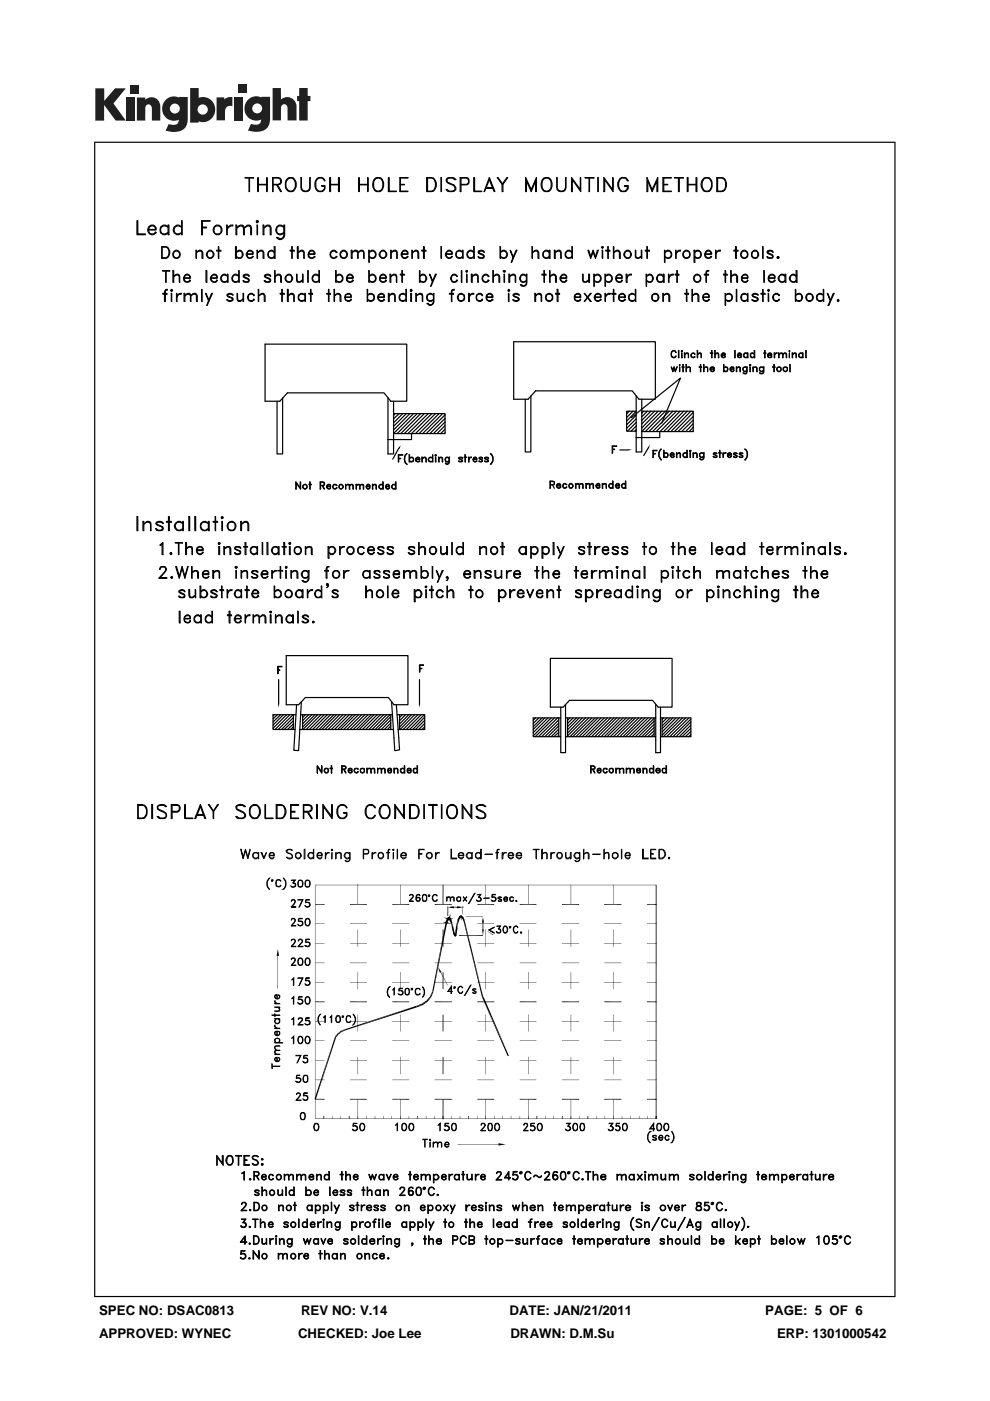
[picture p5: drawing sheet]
<svg xmlns="http://www.w3.org/2000/svg" width="210mm" height="297mm" viewBox="0 0 210 297" stroke-linecap="round" stroke-linejoin="round" font-family="sans-serif">
<defs><g id="words">
<g font-size="2.8">
<text x="21" y="278.7">SPEC NO: DSAC0813</text>
<text x="63.8" y="278.7">REV NO: V.14</text>
<text x="108.1" y="278.7">DATE: JAN/21/2011</text>
<text x="162.3" y="278.7">PAGE: 5 OF 6</text>
<text x="21" y="283.6">APPROVED: WYNEC</text>
<text x="63.2" y="283.6">CHECKED: Joe Lee</text>
<text x="108.3" y="283.6">DRAWN: D.M.Su</text>
<text x="164.8" y="283.6">ERP: 1301000542</text>
</g>
</g></defs>
<g fill="#231f20">
<path d="M20.2 18.7h1.9v2.7l2.3-2.7h2.3l-2.6 3.2 2.6 3.7h-2.2l-2.4-3.3v3.3h-1.9z"/>
<path d="M26.7 20.7h1.8v4.9h-1.8z"/>
<path d="M49.6 20.7h1.8v4.9h-1.8z"/>
<path d="M27.6 18h1.8v1.8h-1.8z"/>
<path d="M50.6 17.9h1.8v1.8h-1.8z"/>
<path d="M29 20.7h1.8v.4a1.9 1.9 0 0 1 2.2-.3 1.9 1.9 0 0 1 1 2v2.8h-1.8v-2.7a.7 .7 0 0 0-.7-.8 .7 .7 0 0 0-.7 .8v2.7h-1.8z"/>
<path d="M45.9 20.6h1.7v.5a2.02 2.02 0 0 1 1.7-.5v1.9h-.2a1.12 1.12 0 0 0-1.4 1.3v1.7h-1.8z"/>
<path d="M57.8 18.7h1.8v2.4a1.98 1.98 0 0 1 2.2-.3 1.98 1.98 0 0 1 1.1 2v2.7h-1.9v-2.6a.7 .7 0 0 0-.7-.8 .7 .7 0 0 0-.7 .8v2.6h-1.8z"/>
<path d="M63.5 18.7h1.8v1.6h.5v1.1h-.5v4.1h-1.8v-4.1h-.5v-1.1h.5z"/>
<path d="M40.3 18.7v7.3h1.8v-.3a2.63 2.63 0 0 0 3.5-2.5 2.63 2.63 0 0 0-3.5-2.5v-2zM41.9 23.2a1.1 1.1 0 0 1 2.2 0 1.1 1.1 0 0 1-2.2 0z"/>
<path d="M35.3 21a2.56 2.56 0 0 0-.6 3.3 2.56 2.56 0 0 0 3.2 1.1 1.09 1.09 0 0 1-1.5 1.1l-.6-.2-.7 1.4a5.3 5.3 0 0 0 3.8-.2 2.69 2.69 0 0 0 .9-2.4v-4.5h-1.8v.1l-.8-.2a2.44 2.44 0 0 0-1.9 .5zM36 23a1.06 1.06 0 0 1 2.1 0 1.06 1.06 0 0 1-2.1 0z"/>
<path d="M52.8 21a2.56 2.56 0 0 0-.6 3.3 2.56 2.56 0 0 0 3.2 1 1.09 1.09 0 0 1-1.5 1.1l-.7-.1-.6 1.4a5.3 5.3 0 0 0 3.7-.3 2.69 2.69 0 0 0 1-2.3v-4.6h-1.8v.2l-.9-.3a2.44 2.44 0 0 0-1.8 .6zM53.5 23a1.06 1.06 0 0 1 2.1 0 1.06 1.06 0 0 1-2.1 0z"/>
</g>
<g fill="#000">
<path d="M85 94.4l-.3 .7-.2-.1zM133.2 95.2l.9 .2-.9 .1zM137.9 94.2l-.3 .8-.2-.1zM58.9 149.3h.3l-.1 .7zM88.8 149.3h.3l-.1 .7zM66.9 191.7h1.9l-1.9 .1zM66.9 191.8l1.9-.1v.1zM66.9 195.8h1.9zM66.9 195.9l1.9-.1zM66.9 200h1.9zM94.6 195.4l.2 .2h-.2zM94.6 195.1l.3 .3-.3-.1z"/>
<path d="M94.6 195.1l.4 .1zM94.8 194.9l.2 .2-.3-.1zM94.6 195.4l.3 .1-.1 .1zM94.6 195.1l.4 .1-.1 .2zM95 194.5l.2 .3-.3-.2zM94.8 194.9l.3 .1-.1 .1zM95 194.5l.2 .3zM95.2 194.9l.4-.1zM95.4 195.1h.3l-.3 .1zM95.4 195.2h.3zM95.5 195.3l.3 .2-.2 .1zM95.2 194.9l.4-.2z"/>
<path d="M95.6 195.6h.3l-.2 .1zM95.4 195.1h.3zM95.4 195.2l.3-.1v.1zM95.5 195.3l.2-.1 .1 .3zM95.7 195.8l.4 .6-.3 .1zM95.6 195.6l.2-.1 .1 .1zM95.8 196.5l.4 .1-.4 .1zM95.8 196.7l.4 .2h-.3zM95.9 196.9l.4 .3-.3 .1zM96 197.3l.3 .2-.2 .1zM95.7 195.8l.2-.1 .2 .7zM95.8 196.5l.3-.1 .1 .2z"/>
<path d="M96.1 197.6l.3 .2h-.3zM96.1 197.8l.4 .1-.3 .2zM95.8 196.7l.4-.1v.3zM95.9 196.9l.3-.1 .1 .4zM96.2 198.1h.4l-.3 .2zM95 192.3l1.3-.1v.4zM96 197.3l.3-.1v.3zM96.3 198.3l.3-.1-.3 .2zM96.1 197.6l.2-.1 .1 .3zM96.1 197.8h.3l.1 .1zM96.2 198.1l.3-.2 .1 .2zM96.5 198l.3 .3-.3-.1z"/>
<path d="M96.5 197.9l.3 .2zM96.6 197.7l.2 .2h-.3zM96.3 198.3l.3-.2zM96.6 198.2l-.2 .3-.1-.1zM96.6 197.3l.3 .4h-.3zM96.7 196.9l.2 .5-.3-.1zM96.7 196.7l.3 .3-.3-.1zM96.8 196.4l.2 .3h-.3zM97 195.1v1.2l-.2-.1zM96.5 198l.3 .1v.2zM96.8 196.2l.2 .2h-.2zM96.5 197.9h.3v.2z"/>
<path d="M96.6 197.7h.3l-.1 .2zM96.9 192.2l1.3 .1-1.3 .3zM96.6 197.3l.3 .1v.3zM96.7 196.9l.3 .1-.1 .4zM97 195.1l.4 .1-.4 1.1zM96.7 196.7h.3v.3zM96.8 196.4h.2v.3zM96.8 196.2l.2 .2zM97.1 195.1l.3 .1-.4-.1zM97.1 195l.3 .1zM97.2 194.7l.2 .3-.3-.1zM97.2 194.6l.2 .3z"/>
<path d="M97.4 194.5l.1 .2-.2-.2zM97.1 195.1l.3 .1zM97.4 194.4l.2 .2zM97.2 194.7l.2 .3zM97.2 194.6l.3 .2-.1 .1zM97.5 194.2l.2 .3-.3-.2zM97.4 194.5l.2 .1-.1 .1zM97.5 194.2l.2 .3zM97.6 194.2l.1-.1 .1 .4zM97.6 194.2l.2 .3zM97.9 194.5l.2-.2zM97.9 194.6l.4-.1z"/>
<path d="M98 194.2l.1 .1-.2 .2zM98 194.7l.4-.1zM98.1 192.2l.1 1.7zM98.1 194.8l.4 .1-.3 .2zM98.2 195.1h.3zM98.1 194.8l.3-.2 .1 .3zM98.2 195.1l.3-.2v.2zM98.3 195.2l.2-.1 1.2 4.9zM99.5 200h.2l2.7 11.1zM102.4 194.4l.2 1.2h-.3zM102.3 197.1h.3l-.2 1.3zM103.4 197.4l1.2 .8z"/>
<path d="M103.4 197.5l1.2 .7-.1 .1zM137.2 191.7h2l-2 .1zM137.2 191.8l2-.1v.1zM137.2 195.8h2zM137.2 195.9l2-.1zM137.2 200h2zM58.9 201.2l.3 1.5h-.5zM66.9 204.1h1.9zM66.9 204.2l1.9-.1zM66.9 208.3h1.9zM66.9 212.3h1.9l-1.9 .2zM66.9 212.5l1.9-.2v.2z"/>
<path d="M66.9 216.5h1.9zM66.9 216.6l1.9-.1zM71.6 219.1l.3 .2-.9 .5zM71 219.8l.9-.5-.6 .6zM71.6 219.1l.8-.6 .2 .3zM71.6 219.1l1-.3-.7 .5zM73.3 218.2l15-4.9-14.9 5.1zM72.4 218.5l.9-.3 .1 .2zM73.4 218.4l14.9-5.1 .1 .3zM72.4 218.5l1-.1-.8 .4zM88.3 213.3l1.1-.5 .2 .4zM88.3 213.3l1.3-.1-1.2 .4z"/>
<path d="M89.4 212.8l1-.6 .3 .2zM89.4 212.8l1.3-.4-1.1 .8zM91.2 211.3l.2 .2-1 .7zM90.4 212.2l1-.7-.7 .9zM91.7 210.2l.2 .1-.7 1zM91.9 210.3l-.5 1.2-.2-.2zM94.5 195.7l-2.6 14.5h-.2zM94.5 195.7h.3l-2.9 14.5zM92.9 205l.7 1.1-.3 .1zM93.4 206.1l1.6 2.8zM93.4 206.1l.1-.1 1.5 2.9zM98.3 195.2l1.4 4.8h-.2z"/>
<path d="M99.5 200l2.9 11.1-.2 .1zM102.2 211.2l.2-.1v.8zM102.4 211.9l5.5 11.9-.2 .1zM102.4 211.1l.4 .7-.4 .1zM102.4 211.9l.4-.1 5.1 12zM137.2 204.1h2zM137.2 204.2l2-.1zM137.2 208.3h2zM137.2 212.3h2l-2 .2zM137.2 212.5l2-.2v.2zM137.2 216.5h2zM137.2 216.6l2-.1z"/>
<path d="M71 219.9l-4 13.3-.3-.2zM66.9 224.8h1.9zM66.9 224.9l1.9-.1zM66.9 228.9h1.9zM66.9 229l1.9-.1zM66.9 233h1.9l-1.9 .2zM66.9 233.2l1.9-.2v.2zM66.9 220.6h1.9zM66.9 220.7l1.9-.1zM71 219.9h.3l-4.3 13.3zM68.6 236.6l.1 .6h-.1zM68.6 236.6h.1v.6z"/>
<path d="M70.4 236.6l.1 .6zM72.2 236.6l.1 .6zM74 236.6l.2 .6h-.2zM74 236.6h.2v.6zM75.9 236.6v.6zM77.6 236.6l.1 .6zM79.5 236.6l.1 .6zM81.3 236.6l.1 .6zM83.1 236.6v.6zM84.9 236.6l.1 .6zM86.7 236.6l.1 .6zM88.5 236.6l.1 .6h-.1z"/>
<path d="M88.5 236.6h.1v.6zM90.3 236.6l.1 .6zM92.1 236.6l.1 .6zM93.9 236.6l.2 .6h-.2zM93.9 236.6h.2v.6zM95.7 236.6l.1 .6zM97.5 236.6l.1 .6zM99.3 236.6l.2 .6h-.2zM99.3 236.6h.2v.6zM101.2 236.6v.6zM102.9 236.6l.1 .6zM104.8 236.6l.1 .6z"/>
<path d="M106.6 236.6l.1 .6zM108.4 236.6v.6zM110.2 236.6l.1 .6zM112 236.6l.1 .6zM113.8 236.6l.1 .6h-.1zM113.8 236.6h.1v.6zM115.6 236.6l.1 .6zM117.4 236.6l.1 .6zM119.2 236.6l.2 .6h-.2zM119.2 236.6h.2v.6zM121.1 236.6v.6zM122.8 236.6l.1 .6z"/>
<path d="M124.6 236.6l.2 .6h-.2zM124.6 236.6h.2v.6zM126.5 236.6l.1 .6zM128.2 236.6l.1 .6zM130.1 236.6l.1 .6zM131.9 236.6l.1 .6zM133.7 236.6v.6zM135.5 236.6l.1 .6zM137.2 224.8h2zM137.2 224.9l2-.1zM137.2 228.9h2zM137.2 229l2-.1z"/>
<path d="M137.2 233h2l-2 .2zM137.2 233.2l2-.2v.2zM137.2 220.6h2zM137.2 220.7l2-.1zM137.3 236.6l.1 .6zM139.1 236.6l.1 .6h-.1zM139.1 236.6h.1v.6zM105.7 242.4l1.6 .2-1.6 .3z"/>
<path d="M20 30v245h169.9v-245zM20.2 30.3h169.5v244.5h-169.5z"/>
</g>
<g fill="none" stroke="#000" stroke-width=".25">
<path d="M52 37.7h1.8zM52.8 37.7v2.9l.1-2.9M54.7 37.7l.1 2.9zM54.8 39.1h1.8M54.8 39.2h1.8M56.6 37.7v2.9zM57.9 39.1h1l.5-.2 .1-.2-.1-.8-.5-.2h-1l-.1 2.9v-2.9h1.1a.76 .76 0 0 1 .8 .7 .76 .76 0 0 1-.8 .8h-1M58.7 39.2l.8 1.4h.2l-.9-1.4M61.1 37.9a.97 .97 0 0 1 1.1 0 .97 .97 0 0 1 .5 .9 1.51 1.51 0 0 1-.9 1.7 1.45 1.45 0 0 1-1.2-1 1.45 1.45 0 0 1 .5-1.6zM61.1 37.7h.9a1.68 1.68 0 0 1 0 2.9 1.35 1.35 0 0 1-1.5-1.8l.1-.5zM63.8 37.7l.1 2.1a.9 .9 0 0 0 .9 .7 .9 .9 0 0 0 .9-.7v-2.1l.1 2.1a.98 .98 0 0 1-1 .8 .98 .98 0 0 1-1-.8zM67.2 37.9a1.06 1.06 0 0 1 1.7 .4 1.01 1.01 0 0 0-1.1-.6 1.01 1.01 0 0 0-.8 1.1 1.45 1.45 0 0 0 .6 1.7 1.03 1.03 0 0 0 1.2-.6v-.4h-.6v-.2h.7a1.02 1.02 0 0 1-.7 1.3 1.02 1.02 0 0 1-1.2-.7 1.86 1.86 0 0 1 .2-2z"/>
<path d="M69.9 37.7h.2v2.9h-.2zM70.1 39.1h1.7M70.1 39.2h1.7M71.8 37.7h.2v2.9h-.2zM76.1 37.7l.1 2.9zM76.2 39.1h1.8M76.2 39.2h1.8M78 37.7l.1 2.9zM79.7 37.9a.97 .97 0 0 1 1 0 .97 .97 0 0 1 .5 .9 1.32 1.32 0 0 1-.9 1.7 .99 .99 0 0 1-1.1-1l.1-1.2zM79.7 37.7a1.14 1.14 0 0 1 1.7 1.1 1.34 1.34 0 0 1-.3 1.4 1.34 1.34 0 0 1-1.4 .3 1.87 1.87 0 0 1 0-2.8zM82.4 37.7h.1v2.8l1.6 .1h-1.7zM84.8 37.7h1.7h-1.6v2.8l1.6 .1h-1.7z"/>
<path d="M84.9 39.1h.9l-.9 .1M90.5 37.7h1a1.51 1.51 0 0 1 1 1.8 1.44 1.44 0 0 1-1 1.1h-1zM90.7 37.7h.8a1.54 1.54 0 0 1 .9 1.4 1.54 1.54 0 0 1-.9 1.4h-.8zM93.5 37.7l.1 2.9zM94.9 37.7a1.62 1.62 0 0 1 1.8 .4h-.4v-.2a1.04 1.04 0 0 0-1.5 .2l.1 .6 1 .4a.76 .76 0 0 1 .8 .8 .76 .76 0 0 1-.8 .7l-1-.1-.3-.3 .5 .2a1.1 1.1 0 0 0 1.4-.2 .97 .97 0 0 0-.6-1 1.29 1.29 0 0 1-1.3-.9zM97.8 39.1h1.2l.2-.2a.75 .75 0 0 0-.2-1.2h-1.2v2.9h-.2v-2.9h1.6a.84 .84 0 0 1-.2 1.5h-1.2M100.5 37.7h.2v2.8l1.5 .1h-1.7zM102.9 39.9h1.7M103.1 39.8h1.4M103.8 37.7l1.2 2.9h-.2l-1-2.5-1.1 2.5zM106.5 39.1l1-1.4h.2l-1 1.4v1.5h-.2v-1.5l-1-1.4h.2l1 1.4M111.5 37.7l1.2 2.5 1.1-2.5v2.9h-.2v-2.3l-.9 2.3-1-2.3v2.3h-.2z"/>
<path d="M115.4 37.7a1.14 1.14 0 0 1 1.7 1.1 1.34 1.34 0 0 1-.3 1.4 1.34 1.34 0 0 1-1.4 .3 1.87 1.87 0 0 1 0-2.8zM115.4 37.9a.97 .97 0 0 1 1 0 .97 .97 0 0 1 .5 .9 1.32 1.32 0 0 1-.8 1.7 .99 .99 0 0 1-1.1-1v-1.2zM118.1 37.7l.1 2.1a.9 .9 0 0 0 .9 .7 .9 .9 0 0 0 .9-.7v-2.1v2.1a.98 .98 0 0 1-.9 .8 .98 .98 0 0 1-1-.8zM121.2 37.7l1.9 2.5 .1-2.5v2.9l-1.8-2.5v2.5h-.2zM124.1 37.7h1.9zM124.9 37.7v2.9l.1-2.9M126.8 37.7l.1 2.9zM128.1 37.7l1.8 2.5 .1-2.5v2.9l-1.8-2.5v2.5h-.1zM131.5 37.9a1.11 1.11 0 0 1 1.7 .4l-.7-.6h-.6a1.72 1.72 0 0 0 0 2.8h.6a.97 .97 0 0 0 .6-1h-.6v-.2h.7a1.06 1.06 0 0 1-.7 1.3 1.06 1.06 0 0 1-1.3-.7 1.78 1.78 0 0 1 .3-2zM137.2 37.7l1.1 2.5 1.2-2.5v2.9h-.2v-2.3l-1 2.3-.9-2.3v2.3h-.2zM140.6 37.7h1.8h-1.6v2.8l1.6 .1h-1.8zM140.8 39.1h.8l-.8 .1"/>
<path d="M143.1 37.7h1.8zM143.9 37.7v2.9h.2v-2.9M145.8 37.7h.1v2.9h-.1zM145.9 39.1h1.7M145.9 39.2h1.7M147.6 37.7h.2v2.9h-.2zM149.3 37.9a1.02 1.02 0 0 1 1.6 .9 1.51 1.51 0 0 1-.8 1.7 1.01 1.01 0 0 1-1.2-1v-.7zM149.3 37.7a1.1 1.1 0 0 1 1.2 0 1.1 1.1 0 0 1 .5 1.1 1.47 1.47 0 0 1-.8 1.8 1.39 1.39 0 0 1-1.5-1.7zM152 37.7h1a1.37 1.37 0 0 1 1.1 1.8 1.16 1.16 0 0 1-1.1 1.1h-1zM152.2 37.7h.8a1.54 1.54 0 0 1 .9 1.4 1.54 1.54 0 0 1-.9 1.4h-.8zM29.1 46.8h.1v2.8h1.6v.2h-1.7zM31.5 48.7h1.4l-.1-.6a.78 .78 0 0 0-1.1 .1 .93 .93 0 0 0 .4 1.4l.7-.1 .1-.3 .2 .1a.99 .99 0 0 1-1.3 .3 .99 .99 0 0 1-.3-1.3 .99 .99 0 0 1 1.3-.4l.3 .4v.4h-1.6"/>
<path d="M34 48.2a.95 .95 0 0 1 1.7 0l-.6-.3a.89 .89 0 0 0-1.1 1l.2 .4 .4 .3 1.1-.3a1 1 0 0 1-1.4 .2 1 1 0 0 1-.3-1.3zM34.3 52.3h.8a1.3 1.3 0 0 1 .9 1.2 1.3 1.3 0 0 1-.9 1.3h-.8zM34.4 52.4h.7a1.26 1.26 0 0 1 .5 2l-.5 .3h-.7zM34.5 57.4l1.5 .1zM35.2 57.5v2.3v-2.3M35.7 47.7h.1v2.1h-.1zM36.7 57.4h.1v2.4h-.1zM36.8 58.7l.6-.6 .6 .2 .1 1.5-.1-1.1a.54 .54 0 0 0-.8-.3zM36.9 48.2a.95 .95 0 0 1 1.6 0l-.6-.3a.89 .89 0 0 0-1 1l.2 .4 .4 .3 1-.3a1 1 0 0 1-1.3 .2 1 1 0 0 1-.3-1.3zM37 53.3h.9l.2 .5a.7 .7 0 0 1-.7 .9 .7 .7 0 0 1-.6-.9zM38.5 46.8l.1 3zM39 58.9h1.2v-.2a.6 .6 0 0 0-.9-.3l-.3 .5a.69 .69 0 0 0 .4 .7 .69 .69 0 0 0 .7 0l.1-.3 .2 .2-.3 .3h-.6a.84 .84 0 0 1-.5-1 .84 .84 0 0 1 1-.6l.4 .5v.3h-1.4"/>
<path d="M41.6 53.1l.1 1.7zM41.7 53.6l.6-.5 .6 .1 .1 .4v1.2h-.1v-1.2a.54 .54 0 0 0-.9-.3zM42.8 46.8h1.7l-1.6 .1v2.9h-.1zM42.9 48.2h.9v.1h-.9M43.7 57.4h.2v2.4h-.2zM44.8 58.9h1.2v-.2a.68 .68 0 0 0-1.1-.2 .68 .68 0 0 0 .2 1.1l.5 .2 .4-.5 .1 .2a.82 .82 0 0 1-1.2 .1 .82 .82 0 0 1-.1-1.1 .82 .82 0 0 1 1.2-.1l.1 .6h-1.3M45.5 48.2a.94 .94 0 0 1 1.3 0 1.1 1.1 0 0 1-.4 1.4l-.8-.1a1.39 1.39 0 0 1-.1-1.3zM45.6 47.9a.96 .96 0 0 1 1.3 .3 .96 .96 0 0 1-.2 1.3 .96 .96 0 0 1-1.3-.2 1.07 1.07 0 0 1 .2-1.4zM46 53.1h.8v.1h-.8zM46.3 52.3l.1 2.5zM48.1 47.7l.1 2.1zM48.3 58.1l.1 1.7z"/>
<path d="M48.4 48.2l.5-.5h.5v.2a1.22 1.22 0 0 0-1.2 .8zM50 52.3h.1v2.5h-.1zM50 47.7h.2v2.1h-.2zM50.1 53.5a.83 .83 0 0 1 1.3-.1 .83 .83 0 0 1-.2 1.3 .85 .85 0 0 1-1.1-.3l.5 .3a.75 .75 0 0 0 .8-.6 .75 .75 0 0 0-.4-.9zM50.2 48.3l.8-.6 .7 .2 .1 .4v1.5h-.1v-1.5l-.2-.2a.88 .88 0 0 0-1.3 .2zM50.6 57.4l.1 2.4zM51.7 59.6l.4 .2 .7-.2M51.7 58.4h1.1M51.7 58.7l1.1 .5v.3a.73 .73 0 0 1-1.2 0l.2 .3M51.8 48.3l.7-.6 .7 .2 .1 .4v1.5h-.1l-.1-1.7a.87 .87 0 0 0-1.3 .2zM51.8 58.3l-.1 .3 .1 .1M52.4 53.8h1.2v-.2a.65 .65 0 0 0-.8-.3 .65 .65 0 0 0-.4 .8 .62 .62 0 0 0 .5 .6 .62 .62 0 0 0 .7-.4l.1 .1a.82 .82 0 0 1-1.2 .1 .82 .82 0 0 1-.1-1.1 .82 .82 0 0 1 1.2-.1l.1 .6h-1.3"/>
<path d="M52.7 59.2v.6M52.7 58.3l.1 .3v-.3a.75 .75 0 0 0-1.2 .3l.3 .3 .9 .3M54.4 46.9l.2-.1 .2 .3-.3 .1zM54.5 53.1l.1 1.7zM54.5 46.9h.1M54.5 47.7l.1 2.1zM54.5 46.9l.1 .2zM54.6 53.6l.6-.5h.4l.4 .5v1.2h-.2v-1.2a.48 .48 0 0 0-.8-.3zM55.8 47.7h.2v2.1h-.2zM56 48.3l.6-.6 .7 .2 .2 .4v1.5h-.2l-.1-1.7a.87 .87 0 0 0-1.2 .2zM56.2 58.7l1.1 .5v.6a1.01 1.01 0 0 1-1.2-.3h.1l.1 .3M56.2 59.6l.4 .2 .7-.2"/>
<path d="M56.2 58.4h1.1M56.3 58.3v.4M56.9 53.5a.68 .68 0 0 1 .6-.4 .68 .68 0 0 1 .7 .4l-.5-.3a.73 .73 0 0 0-.8 .8 .73 .73 0 0 0 .8 .7l.5-.3a.79 .79 0 0 1-1.1 .2 .79 .79 0 0 1-.2-1.1zM57.2 59.2l.1 .1-.1 .5M57.2 58.3l.2 .3a.74 .74 0 0 0-.7-.5 .74 .74 0 0 0-.6 .5l1.2 .6M58.2 52.3h.1v2.5h-.1zM58.3 57.4v2.4zM58.3 58.7l.6-.6 .6 .2 .2 .4v1.1h-.2v-1.1a.54 .54 0 0 0-.8-.3zM58.9 47.9a.85 .85 0 0 1 1.3 .3l-1-.3a.88 .88 0 0 0-.6 1 .88 .88 0 0 0 1 .7l.6-.3a.98 .98 0 0 1-1.5 .1 .98 .98 0 0 1 .2-1.5zM60.2 47.7h.2v2.2a.91 .91 0 0 1-.7 .9 .91 .91 0 0 1-1-.4l.8 .2 .5-.2 .2-.5zM61.6 53.1h.8v.1h-.8zM61.9 52.3l.1 2.5z"/>
<path d="M62.9 58.1l.2 1.5 .5 .2 .6-.5-.4 .5h-.8zM63.1 52.3h.1v2.5h-.1zM63.2 53.6l.6-.5 .6 .1 .1 1.6-.1-1.2a.58 .58 0 0 0-.8-.3zM64.2 58.1l.1 1.7zM65.3 57.4l.1 2.4zM65.4 53.8h1.2v-.2a.6 .6 0 0 0-.9-.3l-.3 .5a.66 .66 0 0 0 .4 .8 .66 .66 0 0 0 .8-.3l.2 .1-.3 .3-.6 .1a.84 .84 0 0 1-.5-1.1 .84 .84 0 0 1 1-.6l.4 .5v.3h-1.4M67.7 57.4v2.4zM70.1 53.5a.74 .74 0 0 1 .7-.5 .74 .74 0 0 1 .7 .5l-.2 .1a.6 .6 0 0 0-.9-.3l-.3 .5a.66 .66 0 0 0 .4 .8 .66 .66 0 0 0 .8-.3l.2 .1a.82 .82 0 0 1-1.2 .2 .82 .82 0 0 1-.2-1.1zM71.2 57.4l.1 2.4zM72.5 53.3h.8l.3 .5a.7 .7 0 0 1-.7 .9 .7 .7 0 0 1-.7-.9zM73.6 58.9h1.2v-.2a.6 .6 0 0 0-1-.3l-.2 .5a.69 .69 0 0 0 .3 .7 .69 .69 0 0 0 .8 0l.1-.3 .1 .2-.2 .3h-.6a.84 .84 0 0 1-.6-1 .84 .84 0 0 1 1-.6l.4 .5v.3h-1.3M74.5 53.1h.2v1.7h-.2z"/>
<path d="M74.7 53.6l.6-.5 .6 .1v1.6v-1.2a.58 .58 0 0 0-.9-.3zM76.3 53.2l.2-.1 .6 .1 .1 1.6-.1-1.2a.54 .54 0 0 0-.8-.3l-.4 .3zM78.2 53.1l.1 2.5zM78.2 57.4l.1 2.4zM80.6 58.9h1.2v-.2a.68 .68 0 0 0-1.1-.2 .68 .68 0 0 0 .2 1.1l.5 .2 .4-.5 .2 .2-.3 .3h-.6a.84 .84 0 0 1-.6-1 .84 .84 0 0 1 1.1-.6l.4 .5v.3h-1.4M82.7 58.1h.2v1.7h-.2zM82.9 53.1l.1 1.7zM83 53.6l.6-.5 .6 .1v1.6v-1.2a.54 .54 0 0 0-.9-.3zM83.2 58.3l.3-.2 .6 .2 .1 1.5-.1-1.1a.54 .54 0 0 0-.9-.3l-.3 .3zM84.9 58.1h.9v.2h-.9zM85.3 53.8h1.1l-.1-.5a.74 .74 0 0 0-1.1 .4 .74 .74 0 0 0 .5 1h.4l.3-.4 .1 .1a.82 .82 0 0 1-1.1 .1 .82 .82 0 0 1-.1-1.1 .82 .82 0 0 1 1.1-.1l.1 .6h-1.2M85.3 57.4v2.4z"/>
<path d="M87.4 53.1l.1 1.7zM87.5 53.6l.5-.5h.5l.3 .5v1.2h-.2v-1.2a.48 .48 0 0 0-.7-.3zM89 57.4l.1 2.4zM89.1 58.6a.83 .83 0 0 1 1.3-.1 .83 .83 0 0 1-.2 1.3 .85 .85 0 0 1-1.1-.3l.5 .3a.75 .75 0 0 0 .7-.6 .75 .75 0 0 0-.4-.9zM89.5 53.1h.8v.1h-.8zM89.8 52.3h.2v2.5h-.2zM91.8 59.6l-.7-1.5 .7 1.7M92.4 58.1h.1l-1.2 2.6zM93.5 52.3l.1 2.5zM94.6 53.8h1.2v-.2a.71 .71 0 0 0-1.1 0 .71 .71 0 0 0 .4 1.1h.4l.3-.4 .1 .1a.79 .79 0 0 1-1.1 .2 .79 .79 0 0 1-.2-1.1l.5-.4a.74 .74 0 0 1 .8 .8h-1.3M95.9 58.3a.59 .59 0 0 1 .6-.1 .59 .59 0 0 1 .4 .5 .65 .65 0 0 0-.8-.4 .65 .65 0 0 0-.4 .9 .6 .6 0 0 0 .6 .6 .6 .6 0 0 0 .6-.5l.1 .2a.83 .83 0 0 1-1.3 .1 .83 .83 0 0 1 .2-1.3zM96.8 53.5a.74 .74 0 0 1 .6-.5 .74 .74 0 0 1 .7 .5l-.5-.3a.73 .73 0 0 0-.8 .8 .73 .73 0 0 0 .8 .7l.5-.3a.82 .82 0 0 1-1.1 .2 .82 .82 0 0 1-.2-1.1z"/>
<path d="M97.9 57.4v2.4zM98.1 53.1l.1 1.7zM98.8 57.5h.3l-.1 .2zM99 57.5h.1M99 58.1v1.7zM99 57.5v.1zM100 58.1h.1v1.7h-.1zM100.5 58.3l.2-.2 .6 .2 .1 1.5-.1-1.1a.54 .54 0 0 0-.8-.3l-.4 .3zM100.5 52.3l.1 2.5zM101.5 53.6a1.29 1.29 0 0 1 1.2 .8 .73 .73 0 0 1-1.3 0l.3 .3M101.5 54.5l.4 .2 .7-.2M101.5 53.3h1.1"/>
<path d="M101.7 53.2l-.2 .3 .2 .2M102.3 58.6a.74 .74 0 0 1 .7-.5 .74 .74 0 0 1 .7 .5l-.2 .1a.6 .6 0 0 0-.9-.3l-.3 .5a.69 .69 0 0 0 .4 .7 .69 .69 0 0 0 .7 0l.1-.3 .2 .2a.82 .82 0 0 1-1.1 .2 .82 .82 0 0 1-.3-1.1zM102.5 53.2l.2 .3-.1-.3a.75 .75 0 0 0-1.2 .3l.4 .3 .8 .4M102.5 54.1v.6M104.5 57.4l.1 2.4zM105 58.3l.2-.2 .6 .2 .2 .4v1.1h-.2v-1.1a.54 .54 0 0 0-.8-.3l-.4 .3zM106.1 52.3l.1 2.5zM106.7 57.5l.3-.1 .2 .2-.3 .1zM106.9 57.5h.1M106.9 58.1l.1 1.7zM106.9 57.5l.1 .1zM107.9 58.1h.2v1.7h-.2z"/>
<path d="M108.4 58.3l.3-.2 .6 .2 .1 1.5-.1-1.1a.54 .54 0 0 0-.9-.3l-.3 .3zM108.9 54.5l-.7-1.4 .7 1.7M109.5 53.1h.1l-1.2 2.5zM110.6 58.3a.68 .68 0 0 1 1.1 .3l-.9-.3a.75 .75 0 0 0-.4 .9 .75 .75 0 0 0 .8 .6l.5-.3a.83 .83 0 0 1-1.3 .1 .83 .83 0 0 1 .2-1.3zM111.7 58.1v1.8a.73 .73 0 0 1-.5 .8 .73 .73 0 0 1-.8-.4l.6 .3a.72 .72 0 0 0 .7-.7zM112.8 52.3l.1 2.5zM112.9 53.6l.6-.5h.4l.4 .5v1.2h-.2v-1.2a.54 .54 0 0 0-.8-.3zM115 58.1h.8v.2h-.8zM115.2 53.5a.68 .68 0 0 1 .6-.4 .68 .68 0 0 1 .7 .4l-.4-.3a.73 .73 0 0 0-.9 .8 .73 .73 0 0 0 .9 .7l.4-.3a.79 .79 0 0 1-1.1 .2 .79 .79 0 0 1-.2-1.1zM115.4 57.4l.1 2.4zM116.5 53.1h.2v1.7h-.2zM116.6 57.4l.1 2.4z"/>
<path d="M117 58.3l.2-.2 .6 .2 .2 .4v1.1h-.2v-1.1a.54 .54 0 0 0-.8-.3l-.3 .3zM117.6 53.1h.2v1.7h-.2zM117.8 53.6l.5-.5 .6 .1 .1 1.6-.1-1.2a.58 .58 0 0 0-.8-.3zM118.9 58.9h1.2v-.2a.66 .66 0 0 0-.9-.2 .66 .66 0 0 0-.2 .9 .66 .66 0 0 0 1 .2l.1-.3 .1 .2a.79 .79 0 0 1-1.1 .2 .79 .79 0 0 1-.2-1.1l.5-.5a.74 .74 0 0 1 .8 .9h-1.3M121.3 52.3l.1 2.5zM123.6 58.1l.2 1.5 .5 .2 .6-.5-.4 .5h-.8zM124.7 53.1h.2l.4 1.3 .5-1.3 .5 1.3 .4-1.3h.2l-.6 1.7-.5-1.3-.5 1.3zM124.9 58.1h.1v1.7h-.1zM126 58.1v2.6zM127.6 52.4h.3l-.1 .2zM127.7 52.4h.1M127.7 53.1l.1 1.7z"/>
<path d="M127.7 52.4l.1 .1zM128.3 58.1l.1 2.6zM128.5 53.1h.8v.1h-.8zM128.9 52.3l.1 2.5zM130.1 52.3l.1 2.5zM130.2 53.6l.6-.5 .6 .1 .1 .4v1.2h-.1v-1.2a.54 .54 0 0 0-.9-.3zM130.7 58.9h1.2v-.2a.68 .68 0 0 0-1.1-.2 .68 .68 0 0 0 .2 1.1l.5 .2 .4-.5 .1 .2a.8 .8 0 0 1-1.3 .1 .8 .8 0 0 1 .3-1.3 .63 .63 0 0 1 .7 0 .63 .63 0 0 1 .3 .7h-1.3M132.5 53.5l.4-.4a.84 .84 0 0 1 1 .6 .84 .84 0 0 1-.6 1 .84 .84 0 0 1-1-.6zM132.8 58.1h.2v1.7h-.2zM133.1 58.6l.5-.5h.3v.2a.74 .74 0 0 0-.9 .6zM134.8 53.1l.1 1.4a.75 .75 0 0 0 1.1-.2 .89 .89 0 0 1-1.2 .4zM136 53.1l.1 1.7z"/>
<path d="M136.9 53.1h.8v.1h-.8zM137 58.1l.1 2.6zM137.1 58.6a.83 .83 0 0 1 1.3-.1 .83 .83 0 0 1-.2 1.3 .85 .85 0 0 1-1.1-.3l.5 .3a.75 .75 0 0 0 .8-.6 .75 .75 0 0 0-.4-.9zM137.2 52.3l.1 2.5zM139.6 58.3l.7-.2 .4 .5-.4-.3h-.5a.76 .76 0 0 0-.4 .9 .76 .76 0 0 0 .9 .6l.4-.3a.83 .83 0 0 1-1.3 .1 .83 .83 0 0 1 .2-1.3zM140.7 58.1h.2v1.7h-.2zM140.9 53.1l.1 2.5zM141.8 58.1l.1 1.7zM142.2 58.3l.6-.2v.2l-.6 .1-.3 .5zM143.2 58.1h.8v.2h-.8zM143.3 53.1l.1 1.7zM143.6 57.4l.1 2.4z"/>
<path d="M143.7 53.2l.6-.1v.1l-.6 .1-.3 .5zM145.2 53.3a.71 .71 0 0 1 1 .2 .71 .71 0 0 1-.3 1 .71 .71 0 0 1-1-.4zM147.2 53.1h.2v2.5h-.2zM147.5 58.4a.71 .71 0 0 1 1 .2 .71 .71 0 0 1-.3 1 .71 .71 0 0 1-1-.4zM147.5 53.2a.79 .79 0 0 1 1.1 .2 .79 .79 0 0 1-.1 1.1 .79 .79 0 0 1-1.1-.1l.4 .3a.73 .73 0 0 0 .9-.7 .73 .73 0 0 0-.9-.8l-.4 .3zM149.4 58.1h.9v.2h-.9zM149.6 53.8h1.2v-.2a.6 .6 0 0 0-1-.3l-.2 .5a.66 .66 0 0 0 .4 .8 .66 .66 0 0 0 .8-.3l.1 .1-.2 .3-.6 .1a.84 .84 0 0 1-.6-1.1 .84 .84 0 0 1 1-.6l.4 .5v.3h-1.3M150 57.5l-.2 .3-.1 2v-2l.1-.3 .5-.1-.5 .2M151.8 53.1l.1 1.7zM151.9 53.5l.6-.4h.3v.1a.74 .74 0 0 0-.9 .6zM153.5 58.1h.7v.2h-.7zM153.8 57.4l.1 2.4z"/>
<path d="M155 57.4l.1 2.4zM155.1 58.7l.6-.6h.4l.3 .6v1.1h-.1v-1.1a.54 .54 0 0 0-.9-.3zM155.7 53.1h.8v.1h-.8zM156 52.3h.2v2.5h-.2zM157.4 58.9h1.1v-.2a.68 .68 0 0 0-1-.2 .68 .68 0 0 0 .1 1.1l.6 .2 .3-.5 .1 .2a.8 .8 0 0 1-1.2 .1 .8 .8 0 0 1 .2-1.3 .63 .63 0 0 1 .8 0 .63 .63 0 0 1 .2 .7h-1.2M157.4 53.3h.9l.2 .5a.7 .7 0 0 1-.6 .9 .7 .7 0 0 1-.7-.9zM159.7 53.2a.79 .79 0 0 1 1.1 .2 .79 .79 0 0 1-.1 1 .8 .8 0 0 1-1.2 .1 .8 .8 0 0 1 .2-1.3zM161.8 52.3v2.5zM162 57.4l.1 2.4zM162.8 53.6a1.29 1.29 0 0 1 1.2 .8 .73 .73 0 0 1-1.3 0l.2 .3M162.8 54.5l.4 .2 .7-.2M162.8 53.3h1.1"/>
<path d="M162.9 53.2l-.1 .3 .1 .2M163 58.9h1.3v-.2a.72 .72 0 0 0-1-.3l-.3 .5a.67 .67 0 0 0 .5 .8 .67 .67 0 0 0 .8-.4l.1 .2a.82 .82 0 0 1-1.2 .1 .82 .82 0 0 1-.1-1.1 .82 .82 0 0 1 1.2-.1l.1 .6h-1.4M163.8 53.2l.2 .3-.1-.3a.75 .75 0 0 0-1.2 .3l.3 .3 .9 .4M163.8 54.1v.6M164.8 54.5l.3-.1 .1 .3-.2 .1zM165 54.5h.1M165 54.5l.1 .2zM165.2 58.6l.5-.5h.4l.4 .5-.4-.3a.73 .73 0 0 0-.9 .7 .73 .73 0 0 0 .9 .8l.4-.3a.79 .79 0 0 1-1.1 .2 .79 .79 0 0 1-.2-1.1zM166.5 58.1h.2v1.7h-.2zM167.6 58.6a.68 .68 0 0 1 .6-.5 .68 .68 0 0 1 .7 .5l-.5-.3a.73 .73 0 0 0-.8 .7 .73 .73 0 0 0 .8 .8l.5-.3a.79 .79 0 0 1-1.1 .2 .79 .79 0 0 1-.2-1.1zM168.9 57.4h.1v2.4h-.1zM34.6 62.2h.8v.2h-.8z"/>
<path d="M35.1 61.5v2.4h-.2v-2l.3-.5h.3v.1l-.4 .1M36.3 61.4l.3 .1-.2 .3-.2-.2zM36.3 61.5h.1M36.3 62.2l.1 1.7zM36.3 61.5l.1 .1zM37.4 62.2l.1 1.7zM37.7 62.5l.4-.3h.3v.2l-.5 .1-.4 .5zM39 62.2h.2v1.7h-.2zM39.2 62.7l.6-.5 .6 .2 .1 1.5-.1-1.2a.54 .54 0 0 0-.9-.2zM40.5 62.7l.6-.5h.4l.3 .5v1.2h-.1v-1.2a.54 .54 0 0 0-.9-.2zM42.8 61.4l.1 2.5zM44.3 63.6l-.7-1.4 .7 1.7"/>
<path d="M44.9 62.2h.2l-1.2 2.5zM48.3 62.7l1 .4 .2 .3a.74 .74 0 0 1-.7 .5 .74 .74 0 0 1-.7-.3l.3 .1M48.3 63.6h1M48.3 62.5h1M48.4 62.4v.4M49.2 63.1v.6M49.2 62.4l.3 .1a.82 .82 0 0 0-1.4 0l.3 .5 .9 .3M50.3 62.2l.1 1.2a.54 .54 0 0 0 .8 .2l.4-.2-.6 .5-.6-.2zM51.6 62.2l.1 1.7zM52.7 62.5l.4-.3h.4l.4 .3v.2l-.4-.3a.71 .71 0 0 0-.8 .5 .71 .71 0 0 0 .4 .8h.4l.4-.3v.2a.81 .81 0 0 1-1.1 .1 .81 .81 0 0 1-.1-1.2zM54.8 61.4l.1 2.5zM54.9 62.7l.6-.5h.4l.3 .5v1.2h-.1v-1.2a.48 .48 0 0 0-.8-.2z"/>
<path d="M56.2 73h30.1v12.1h-3.4l-1.5-1.8h-20.4l-1.6 1.8h-3.2zM59.4 62.2h.9v.2h-.9zM59.8 61.4l.1 2.5zM61 61.4h.1v2.5h-.1zM61.1 62.7l.6-.5 .6 .2 .1 1.5-.1-1.2a.58 .58 0 0 0-.8-.2zM63.3 62.5l.5-.3h.4l.5 .3a.96 .96 0 0 0-1.2 0 .82 .82 0 0 0 .1 1.1l.6 .1 .5-.1-.5 .3h-.4a1.01 1.01 0 0 1-.5-1.4zM64.7 62.2l.1 1.7zM65.5 62.2h.8v.2h-.8zM65.9 61.4l.1 2.5zM69.3 62.2h.8v.2h-.8zM69.7 61.4l.1 2.5zM70.9 61.4v2.5z"/>
<path d="M70.9 62.7l.6-.5 .6 .2 .2 .3v1.2h-.2v-1.2a.54 .54 0 0 0-.8-.2zM73.2 63h1.2v-.3a.66 .66 0 0 0-1.1-.2 .98 .98 0 0 0 .2 1.1 .6 .6 0 0 0 .9-.2l.1 .2-.2 .1-.6 .2a1.01 1.01 0 0 1-.5-1.4l.5-.3a.66 .66 0 0 1 .8 .9h-1.3M77.9 61.4l.1 2.5zM78 62.5l.5-.3h.3a1.01 1.01 0 0 1 .5 1.4l-.5 .3h-.3l-.5-.3a.96 .96 0 0 0 1.2 0 .82 .82 0 0 0-.1-1.1l-.6-.1zM80.3 63h1.1v-.5l-.7-.1a.72 .72 0 0 0-.4 1 .72 .72 0 0 0 1.1 .2v-.2l.1 .2a.81 .81 0 0 1-1.1 .1 .81 .81 0 0 1-.1-1.2 .81 .81 0 0 1 1.1 0l.1 .6h-1.2M82.4 62.2h.1v1.7h-.1zM82.9 62.4l.2-.2 .6 .2 .1 1.5-.1-1.2a.58 .58 0 0 0-.8-.2l-.4 .2zM84.7 62.5l.6-.3h.3l.5 .3a.96 .96 0 0 0-1.2 0 .82 .82 0 0 0 .1 1.1l.6 .1 .5-.1-.5 .3h-.3a1.01 1.01 0 0 1-.6-1.4zM86.1 61.4l.1 2.5zM87.1 61.4l.3 .1-.1 .3-.3-.2zM87.1 61.5h.1M87.1 62.2h.2v1.7h-.2z"/>
<path d="M87.1 61.5l.2 .1zM88.2 62.2l.1 1.7zM88.3 62.7l.7-.5 .6 .2 .1 1.5-.1-1.2a.58 .58 0 0 0-.9-.2zM90.6 62.5l.5-.3h.3l.5 .3a.96 .96 0 0 0-1.1 0 .82 .82 0 0 0 0 1.1l.6 .1 .5-.1-.5 .3h-.3a1.01 1.01 0 0 1-.5-1.4zM91.9 62.2l.1 1.8a.75 .75 0 0 1-.6 .7 .75 .75 0 0 1-.8-.4h.2a.6 .6 0 0 0 .9 .2l.2-.5zM95.3 62.2h.9v.2h-.9zM95.9 61.5l-.2 2.4v-2l.1-.4 .5-.1v.1l-.5 .1M97.2 62.5l.4-.3h.3a1.01 1.01 0 0 1 .6 1.4l-.6 .3a.85 .85 0 0 1-.8-.4 .85 .85 0 0 1 .1-1zM99.4 62.2h.2v1.7h-.2zM99.6 62.5l.5-.3h.4v.2a.74 .74 0 0 0-.9 .6zM101.1 62.5l.5-.3h.3l.4 .3v.2a.66 .66 0 0 0-1.1-.2 .98 .98 0 0 0 .1 1.1 .6 .6 0 0 0 1-.2v.2l-.1 .1-.6 .2a1.01 1.01 0 0 1-.5-1.4zM103.2 63h1.2v-.3a.6 .6 0 0 0-1-.2 .82 .82 0 0 0 0 1.1 .6 .6 0 0 0 1-.2l.1 .2-.5 .3h-.3a1.01 1.01 0 0 1-.5-1.4l.5-.3a.74 .74 0 0 1 .8 .9h-1.3"/>
<path d="M107.9 61.4l.2 .1-.2 .3-.1-.2zM107.9 61.5h.1M107.9 62.2v1.7zM107.9 61.5v.1zM109 62.5h1M109 62.7l1 .4 .1 .3a.74 .74 0 0 1-.6 .5 .74 .74 0 0 1-.7-.3l.2 .1M109 63.6h1M109 72.5h30v12.1h-3.5l-1.4-1.7h-20.5l-1.6 1.7h-3zM109 62.4v.4M109.9 62.4l.2 .1a.82 .82 0 0 0-1.3 0l.4 .5 .8 .3M109.9 63.1v.6M113.4 62.2h.2v1.7h-.2z"/>
<path d="M113.9 62.4l.3-.2 .6 .2 .1 1.5-.1-1.2a.58 .58 0 0 0-.9-.2l-.3 .2zM115.8 62.5l.5-.3h.4a1.01 1.01 0 0 1 .5 1.4l-.5 .3h-.4a1.01 1.01 0 0 1-.5-1.4zM117.8 62.2h.9v.2h-.9zM118.2 61.4h.1v2.5h-.1zM121.9 63h1.2v-.3a.66 .66 0 0 0-1.1-.2 .98 .98 0 0 0 .2 1.1 .6 .6 0 0 0 .9-.2l.1 .2-.2 .1-.6 .2a1.01 1.01 0 0 1-.5-1.4l.5-.3a.66 .66 0 0 1 .8 .9h-1.3M123.9 62.2l1.5 1.7h-.2zM125.2 62.2h.2l-1.5 1.7zM126.2 63h1.2v-.3a.7 .7 0 0 0-1.1-.2l-.1 .6 .2 .5a.72 .72 0 0 0 1-.2l.1 .2-.5 .3a.82 .82 0 0 1-.9-1 .82 .82 0 0 1 1.3-.4l.1 .6h-1.3M128.3 62.2l.1 1.7zM128.6 62.5l.4-.3h.4v.2a.88 .88 0 0 0-1 .6zM129.8 62.2h.8v.2h-.8zM130.1 61.4l.1 2.5z"/>
<path d="M131.3 63h1.2v-.3a.66 .66 0 0 0-1.1-.2 .98 .98 0 0 0 .1 1.1 .6 .6 0 0 0 1-.2l.1 .2-.5 .3h-.3a1.01 1.01 0 0 1-.5-1.4l.5-.3a.74 .74 0 0 1 .8 .9h-1.3M133.4 62.5l.5-.3h.4l.5 .3a.96 .96 0 0 0-1.2 0 .82 .82 0 0 0 .1 1.1l.6 .1 .5-.1-.5 .3h-.4a1.01 1.01 0 0 1-.5-1.4zM134.8 61.4v2.5zM138.3 62.5l.5-.3a.85 .85 0 0 1 1 .9 .85 .85 0 0 1-1 .8 1.01 1.01 0 0 1-.5-1.4zM140.6 62.2l.1 1.7zM140.7 62.7l.6-.5 .6 .2 .1 .3v1.2h-.1v-1.2a.54 .54 0 0 0-.9-.2zM142.4 77.8l.3 .7 .3-.7 .2 .7 .5-.7-.5 1-.2-.8-.3 .8zM142.5 74.6a.49 .49 0 0 1 .5-.3 .49 .49 0 0 1 .4 .4l-.3-.3a.65 .65 0 0 0-.7 .7 .65 .65 0 0 0 .8 .6l.2-.2-.3 .3-.6-.1zM143.9 74.3l.1 1.5zM144.1 77.4l.1-.1v.1zM144.2 77.4h.1M144.2 77.8v1"/>
<path d="M144.5 74.4l.2-.1v.3zM144.6 74.4h.1M144.6 74.8l.1 1zM144.6 74.4l.1 .1zM144.7 77.8l.4 .1zM144.8 77.3l.1 1.5zM145.2 74.8l.1 1zM145.3 62.2h.7v.2h-.7zM145.3 75.2l.3-.4 .4 .1v.9l-.1-.8-.3-.1zM145.5 77.3l.1 1.5zM145.6 78a.55 .55 0 0 1 .8-.1v.9l-.1-.9zM145.6 61.4l.1 2.5z"/>
<path d="M146.8 61.4l.1 2.5zM146.8 74.9a.35 .35 0 0 1 .4-.1 .35 .35 0 0 1 .2 .4 .4 .4 0 0 0-.5-.3 .4 .4 0 0 0-.3 .5l.1 .3 .3 .1 .4-.2-.3 .2-.5-.1a.52 .52 0 0 1 .2-.8zM146.9 62.7l.6-.5 .6 .2 .1 .3v1.2h-.1v-1.2a.54 .54 0 0 0-.9-.2zM147.9 74.3l.1 1.5zM148 75.2l.3-.4 .4 .1v.9l-.1-.8-.3-.1zM148.3 77.8l.5 .1zM148.6 77.3v1.5zM149.2 63h1.1v-.3a.66 .66 0 0 0-1.1-.2 .98 .98 0 0 0 .2 1.1 .6 .6 0 0 0 .9-.2l.1 .2-.1 .1-.6 .2a1.01 1.01 0 0 1-.5-1.4l.5-.3a.66 .66 0 0 1 .7 .9h-1.2M149.2 77.3l.1 1.5zM149.3 78l.4-.2 .4 .1v.9l-.1-.9zM150.7 78.2h.7v-.2v-.1l-.6 .1-.1 .3 .1 .3a.36 .36 0 0 0 .6-.1h.1a.52 .52 0 0 1-.7 .2 .52 .52 0 0 1-.1-.7l.5-.2 .3 .2v.3h-.8M150.7 74.8l.5 .1z"/>
<path d="M150.9 74.3l.1 1.5zM151.6 74.3l.1 1.5zM151.7 75.2l.3-.4h.3l.2 .4v.6l-.1-.8-.4-.1zM153 75.2h.8l-.2-.3a.43 .43 0 0 0-.6 .5 .43 .43 0 0 0 .7 .3h.1a.49 .49 0 0 1-.6 0 .49 .49 0 0 1-.2-.6l.3-.3 .5 .2v.3h-.8M153.5 77.3l.1 1.5zM153.6 78a.52 .52 0 0 1 .8 .2 .52 .52 0 0 1-.6 .6l-.2-.3 .2 .2 .4-.1v-.7zM153.8 62.2l.1 2.5zM153.9 62.5l.5-.3h.3a1.01 1.01 0 0 1 .5 1.4l-.5 .3h-.3l-.5-.3a.96 .96 0 0 0 1.2 0 .82 .82 0 0 0-.1-1.1l-.6-.1zM154.9 78.2h.7v-.3l-.6 .1a.48 .48 0 0 0 0 .5 .48 .48 0 0 0 .4 .2l.2-.2h.1l-.3 .3h-.2l-.3-.3a.46 .46 0 0 1 .1-.6 .46 .46 0 0 1 .7 .1v.3h-.8M155.8 74.3l.1 1.5zM156.2 61.4l.1 2.5zM156.2 77.8l.1 1z"/>
<path d="M156.3 78l.3-.2 .3 .1 .1 .9-.1-.9zM156.5 75.2h.7a.37 .37 0 0 0-.3-.3 .37 .37 0 0 0-.4 .2v.6h.8l-.4 .1a.46 .46 0 0 1-.4-.6 .46 .46 0 0 1 .8 0v.1h-.8M157.3 62.5l.4-.3h.3l.5 .3a.96 .96 0 0 0-1.1 0v1.1a.96 .96 0 0 0 1.1 0l-.5 .3a.85 .85 0 0 1-.8-.4 .85 .85 0 0 1 .1-1zM157.9 74.9l.4-.1 .2 .3-.2-.2a.43 .43 0 0 0-.5 .4 .43 .43 0 0 0 .5 .5l.2-.1-.2 .1a.48 .48 0 0 1-.6-.6zM158.4 77.8v1.3l-.1 .1h-.5l-.2-.1 .4 .1 .3-.1zM158.5 62.2l.1 1.7zM158.5 74.8l.1 1zM159 77.4l.1-.1 .1 .1zM159.1 77.4h.1M159.1 77.8v1zM159.3 74.9l.4-.1 .3 .3-.6-.2-.2 .3v.5h.8l-.3 .1a.48 .48 0 0 1-.6-.6zM159.6 62.5h1.1"/>
<path d="M159.6 62.7l1.1 .4 .1 .3a.74 .74 0 0 1-.6 .5 .74 .74 0 0 1-.7-.3l.2 .1M159.6 63.6h1.1M159.7 62.4v.4M159.7 78a.55 .55 0 0 1 .8-.1l.1 .9-.2-.9zM159.7 77.8v1M160 74.3l.1 1.5zM160.6 62.4l.2 .1a.82 .82 0 0 0-1.3 0l.3 .5 .9 .3M160.6 63.1v.6M161.1 78l.3-.2 .5 .2-.6-.1-.2 .3 .1 .3 .2 .2 .5-.2a.47 .47 0 0 1-.4 .3 .47 .47 0 0 1-.4-.3zM161.4 62.2h.9v.2h-.9zM161.8 61.4v2.5zM161.9 77.8v1.3l-.1 .1h-.5l-.2-.1 .4 .1 .3-.1z"/>
<path d="M162 74.8l.4 .1zM162.2 74.3l.1 1.5zM162.9 75.2h.7a.39 .39 0 0 0-.4-.3 .39 .39 0 0 0-.3 .5v.3l.3 .1 .5-.1-.3 .1-.5-.1v-.6a.45 .45 0 0 1 .5-.3 .45 .45 0 0 1 .3 .5h-.8M162.9 61.4l.3 .1-.2 .3-.1-.2zM162.9 61.5h.1M162.9 62.2l.1 1.7zM162.9 61.5l.1 .1zM163.9 77.8l.5 .1zM164 62.5l.5-.3h.4l.4 .3-.1 .2-.3-.3h-.4a.71 .71 0 0 0-.4 .8 .71 .71 0 0 0 .8 .5l.3-.3 .1 .2a.81 .81 0 0 1-1.1 .1 .81 .81 0 0 1-.2-1.2zM164.1 77.3l.1 1.5zM164.2 74.8l.1 1zM164.3 75.1l.5-.3-.5 .4z"/>
<path d="M164.8 78l.3-.2 .6 .2v.5a.52 .52 0 0 1-.8 .2 .52 .52 0 0 1-.1-.7zM165.1 74.8l.1 1zM165.2 75.2l.5-.4 .3 .1 .1 .9-.2-.8-.2-.1zM166.2 78l.3-.2 .5 .2v.5a.52 .52 0 0 1-.7 .2 .52 .52 0 0 1-.1-.7zM166.2 74.9h.6v.9l-.1-.8-.3-.1-.3 .3zM167.3 74.4h.2l-.1 .2zM167.4 74.4h.1M167.4 74.8v1M167.5 77.3l.1 1.5zM168 74.8l.1 1zM168.1 75.2l.3-.4 .5 .1v.9l-.1-.8-.4-.1zM168.7 61.4l.1 2.5z"/>
<path d="M168.8 62.5l.5-.3a.85 .85 0 0 1 .9 .9 .85 .85 0 0 1-.9 .8l-.5-.3a.96 .96 0 0 0 1.2 0v-1.1a.96 .96 0 0 0-1.2 0zM169.7 74.8l.4 .1 .1 .2-.2-.2a.43 .43 0 0 0-.5 .4 .43 .43 0 0 0 .5 .5l.2-.1a.49 .49 0 0 1-.6 0 .49 .49 0 0 1-.1-.6zM170.2 74.8l.1 1zM170.9 74.3l.1 1.5zM171.2 62.5l.7-.1a.72 .72 0 0 1 .4 1 .72 .72 0 0 1-1.1 .2l-.1-.5zM173.3 62.5l.5-.3h.3l.5 .3a.96 .96 0 0 0-1.2 0 .82 .82 0 0 0 .1 1.1l.6 .1 .5-.1-.5 .3h-.3a1.01 1.01 0 0 1-.5-1.4zM174.6 61.4l.1 2.5zM176.2 63.6l-.7-1.4 .7 1.7M176.7 62.2h.2l-1.1 2.5h-.2zM177.6 63.6h.3l-.1 .3h-.1zM177.7 63.6h.1M177.7 63.6l.1 .1z"/>
<path d="M59.9 84.4v11.8h-1.1v-11.1M82.3 84.3v11.9h1.2v-11.1M83.5 87.7h10.9v4.2h-10.9l4.2-4.2M83.8 87.7l-.3 .3M84.5 96.4h.9l-.8 .1v1.4zM84.6 97.2h.4l-.4 .1M84.6 95.1l-1.3 2.2M84.7 87.7l-1.2 1.1M85.4 87.7l-1.9 1.9M85.9 96.5l.5-.3-.6 .6v1l.5 .6a1.65 1.65 0 0 1-.4-1.9zM86.2 87.7l-2.7 2.7M86.8 96.4l.1 1.5z"/>
<path d="M86.9 97.2a.47 .47 0 0 1 .4-.3 .47 .47 0 0 1 .4 .3v.6l-.3 .1-.5-.1 .3 .1a.43 .43 0 0 0 .5-.5 .43 .43 0 0 0-.5-.4zM86.9 87.7l-3.4 3.5M88.2 97.3h.8a.39 .39 0 0 0-.5-.3 .39 .39 0 0 0-.3 .5l.1 .3 .3 .1 .5-.1-.4 .1-.5-.1a.5 .5 0 0 1 .2-.8 .5 .5 0 0 1 .7 .4h-.9M88.5 87.7l-4.3 4.2M89.2 87.7l-4.2 4.2M89.5 96.9l.1 1zM89.6 97.3l.4-.4 .3 .1 .1 .9-.2-.8-.2-.1zM90 87.7l-4.2 4.2M90.8 87.7l-4.3 4.2M91.1 97a.45 .45 0 0 1 .7 .2l-.4-.2a.43 .43 0 0 0-.5 .4 .43 .43 0 0 0 .5 .5l.4-.1-.4 .1-.5-.1a.52 .52 0 0 1 .2-.8zM91.6 87.7l-4.3 4.2v1.3h-5M91.8 96.4v1.5"/>
<path d="M92.3 96.5l.1-.1 .1 .2-.1 .1zM92.4 96.5h.1M92.4 96.9v1zM92.4 96.5v.1zM92.4 87.7l-4.3 4.2M93 96.9l.1 1zM93.1 87.7l-4.2 4.2M93.3 97h.5l.1 .9-.2-.8-.2-.1-.4 .3zM93.9 87.7l-4.2 4.2M94.4 91.8l-.1 .1M94.4 91l-.9 .9M94.4 90.2l-1.7 1.7"/>
<path d="M94.4 89.5l-2.5 2.4M94.4 88.7l-3.2 3.2M94.4 87.9l-4 4M94.6 97l.4-.1 .2 .3-.2-.2a.43 .43 0 0 0-.5 .4 .43 .43 0 0 0 .5 .5l.2-.1-.2 .1a.48 .48 0 0 1-.6-.6zM95.2 96.9l.1 1.1-.3 .4h-.3l-.2-.2 .5 .2 .2-.4zM97.4 97.1h.6M97.4 97.3l.6 .2 .1 .2-.4 .2-.3-.1M97.4 97v.3M97.9 97l.2 .2a.47 .47 0 0 0-.4-.3 .47 .47 0 0 0-.4 .3l.7 .4M97.9 97.5v.4M98 97.8h-.6v.1M98.5 96.9l.5 .1z"/>
<path d="M98.6 96.4l.1 1.5zM99.4 96.9l.1 1zM99.6 97l.4-.1-.5 .4zM100.4 97.3h.7l-.2-.3a.43 .43 0 0 0-.5 .4 .43 .43 0 0 0 .5 .5l.2-.2 .1 .1-.3 .1a.48 .48 0 0 1-.6-.6l.4-.4a.44 .44 0 0 1 .5 .5h-.8M101.7 97.1h.6M101.7 97.3l.5 .1 .1 .4-.2 .1-.4-.1M101.8 97v.3M102.3 97.8h-.6l.1 .1M102.3 97.5v.4M102.3 97v.2l-.2-.3-.4 .1-.1 .2 .7 .4M102.9 97.1h.6M102.9 97.3l.6 .2 .1 .2-.4 .2-.3-.1"/>
<path d="M102.9 97v.3M103.4 97l.2 .2a.47 .47 0 0 0-.4-.3 .47 .47 0 0 0-.4 .3l.7 .4M103.4 97.5v.4M103.5 97.8h-.6v.1M104 96.2h.1a1.64 1.64 0 0 1 .3 1.9l-.4 .3a1.54 1.54 0 0 0 0-2.2zM112.6 84v11.8h-1.2v-11.2M129.9 94.6h.9h-.9v1.5zM129.9 95.2h.5l-.5 .1M131.5 95.4h1.7M132.9 89.3l2-2.1h-2v4.2h2M133.5 87.2l-.6 .6M133.9 88.5l10.4-8.3-3.9 9.5"/>
<path d="M134.3 87.2l-1.4 1.3M134.9 91.1l-.2 .3M134.9 88.8l-2 2M134.9 88l-2 2.1M134.9 90.3l-1.1 1.1M134.9 89.6l-1.8 1.8M134.9 83.9v11.9h1.2v-11.2M136.5 87.2l-.4 .4M137.3 87.2l-1.2 1.2M137.6 94.9l-1.1 1.7M138.1 87.2l-2 1.9M138.5 95.5h.8l-.7 .1v1.4z"/>
<path d="M138.6 96.2h.4h-.4M138.8 87.2l-2.7 2.7M139.6 87.2l-3.5 3.5M139.9 91.5v1.3h-5M140.1 95.3l.2-.1a1.5 1.5 0 0 0 0 2.3l-.5-.7v-1zM140.4 87.2l-4.3 4.3h10.9v-4.3h-10.9M140.8 95.5l.1 1.5zM141.1 87.2l-4.2 4.3M142 87.2l-4.4 4.3M142.2 96.4h.7v-.2l-.2-.1a.43 .43 0 0 0-.5 .5 .43 .43 0 0 0 .7 .2v-.1v.2l-.4 .1-.3-.2a.46 .46 0 0 1 .1-.7 .46 .46 0 0 1 .7 .1v.3h-.8M142.7 87.2l-4.3 4.3M143.5 96l.1 1z"/>
<path d="M143.5 87.2l-4.3 4.3M143.6 96.2l.3-.2 .3 .1 .1 .9-.1-.8-.3-.1zM144.2 87.2l-4.2 4.3M144.9 96.2l.3-.2 .5 .2-.3-.1a.43 .43 0 0 0-.5 .4 .43 .43 0 0 0 .5 .4l.3-.1-.3 .2h-.2l-.3-.2zM145 87.2l-4.2 4.3M145.7 95.5l.1 1.5zM145.8 87.2l-4.3 4.3M146.3 95.6l.1-.1 .1 .2h-.1zM146.4 95.6h.1M146.4 96v1zM146.4 95.6v.1zM146.5 87.2l-4.2 4.3"/>
<path d="M147 96.2a.55 .55 0 0 1 .8-.1l.1 .9-.2-.8-.2-.1zM147 96v1M147 91.3v.2M147 90.6l-.8 .9M147 89.8l-1.6 1.7M147 89l-2.4 2.5M147 88.3l-3.2 3.2M147 87.4l-3.9 4.1M148.4 96.2l.3-.2 .5 .2-.3-.1a.43 .43 0 0 0-.5 .4 .43 .43 0 0 0 .5 .4l.3-.1a.47 .47 0 0 1-.4 .2 .47 .47 0 0 1-.4-.2zM149.2 96v1.3a.47 .47 0 0 1-.4 .2 .47 .47 0 0 1-.4-.2l.4 .1 .3-.1zM151.4 96.2l.6 .4v.3a.52 .52 0 0 1-.7-.1l.1 .1M151.4 96.2v.1"/>
<path d="M151.4 96.8h.6M151.4 96.1v.1h.6M151.9 96.1l.1 .1M152 96.2l-.2-.2-.5 .2 .7 .5-.1-.1M152 96.7l-.1 .2M152.5 96l.5 .1zM152.6 95.5l.1 1.5zM153.4 96v1M153.5 96.2l.5-.2-.6 .4zM154.3 96.4h.8v-.2a.42 .42 0 0 0-.7 0 .42 .42 0 0 0 .1 .6 .36 .36 0 0 0 .6-.1l.1 .1a.47 .47 0 0 1-.5 .2 .47 .47 0 0 1-.4-.2v-.6a.52 .52 0 0 1 .9 0v.3h-.9M155.7 96.8h.6M155.7 96.1l.6 .1"/>
<path d="M155.7 96.2l.6 .6-.2 .2h-.3l-.2-.2 .1 .1M155.7 96.2v.1M156.2 96.1l.1 .1-.2-.2-.5 .2 .7 .5-.1-.1M156.3 96.7l-.1 .2M156.9 96.2l.6 .4v.3a.52 .52 0 0 1-.7-.1l.1 .1M156.9 96.2v.1M156.9 96.8h.6M156.9 96.1v.1h.6M157.4 96.1l.1 .1M157.5 96.2l-.2-.2-.5 .2 .7 .5-.1-.1M157.5 96.7l-.1 .2M158 95.2a1.38 1.38 0 0 1 0 2.3l.5-.7v-1z"/>
<path d="M29.1 109.5h.1v3h-.1zM30.3 110.6h.2v1.9h-.2zM30.5 111.1l.7-.5 .7 .1 .1 1.8-.1-1.4a.67 .67 0 0 0-1-.3zM33.2 111.1a2.19 2.19 0 0 1 1.4 .9l-.1 .4-.5 .1-.8-.1-.2-.3h.2l.2 .3M33.2 110.8h1.3M33.2 112.2l.4 .2 .9-.2M33.4 110.7l-.2 .3 .2 .2M34 115.5l.6-.5v2.6h-.2v-2.3zM34.3 110.7l.3 .3a.95 .95 0 0 0-1.6 0l.5 .4 1 .4M34.3 111.7l.2 .3-.2 .4M35.3 110.6h1v.1h-1zM35.7 109.5h.2v3h-.2z"/>
<path d="M36.2 117.2l.2 .1-.1 .3-.2-.2zM36.2 117.3h.1M36.2 117.3l.1 .1zM37.2 115l1.5 .1zM37.2 111a.95 .95 0 0 1 1.6 0l-.6-.3a.86 .86 0 0 0-1 .9 .86 .86 0 0 0 1 .8l.6-.3a.97 .97 0 0 1-1.4 .3 .97 .97 0 0 1-.2-1.4zM37.9 115.1v2.5v-2.5M38.8 110.6l.1 1.9zM39.4 115h.1v2.6h-.1zM39.5 116.3a.89 .89 0 0 1 1.2-.3l.1 1.6-.1-1.3-.3-.3zM40.1 109.5h.1v3h-.1zM41.3 109.5h.2v3h-.2zM41.7 116.6h1.2l-.1-.5a.69 .69 0 0 0-.7 0 .69 .69 0 0 0-.4 .7l.3 .5a.6 .6 0 0 0 .9-.2l.2 .1a.82 .82 0 0 1-1.4-.2 .82 .82 0 0 1 .9-1.1 .82 .82 0 0 1 .5 .8h-1.4"/>
<path d="M42.6 111a.95 .95 0 0 1 1.6 0l-.6-.3a.86 .86 0 0 0-1 .9 .86 .86 0 0 0 1 .8l.6-.3a.97 .97 0 0 1-1.4 .3 .97 .97 0 0 1-.2-1.4zM44.2 110.6h.2v1.9h-.2zM45.2 110.6h.9v.1h-.9zM45.6 109.5l.1 3zM46.3 115.1l.3-.1 .1 .3-.3 .1zM46.4 115.1h.1M46.4 115.9h.2v1.7h-.2zM46.4 115.1h.2v.2h-.2zM46.9 109.7l.3-.2 .1 .3-.2 .2zM47.1 109.7h.1M47.1 110.6l.1 1.9zM47.1 109.7l.1 .1z"/>
<path d="M47.5 115.9l.1 1.7zM47.6 116.3l.6-.4 .6 .1 .1 .3v1.3h-.1l-.1-1.5-.5-.1zM49.9 116.3l1.1 .5 .1 .4a.75 .75 0 0 1-1.2 .2l-.1-.2 .2 .2M49.9 117.3h1.1M49.9 116.1l.3-.1 .8 .1M50 116v.5M50.8 116.8l.2 .3-.2 .3M50.8 116l.3 .2-.1-.2a.86 .86 0 0 0-1.2 .2l.1 .3 1.1 .5M51.1 110.6h.1v1.9h-.1zM51.2 111.1l.7-.5 .7 .1 .2 .4v1.4h-.2v-1.4a.61 .61 0 0 0-.9-.3zM51.7 115.9l.8 .1zM52 115h.2v2.6h-.2z"/>
<path d="M53.2 116.2a.82 .82 0 0 1 1.3 0l-.5-.2a.74 .74 0 0 0-.8 .8l.2 .5 .3 .1 .8-.2a.82 .82 0 0 1-1.1 .2 .82 .82 0 0 1-.2-1.2zM54.5 115.9l.1 1.7zM55.6 115l.1 2.6zM56.6 115h.2v2.6h-.2zM57.7 116.2a.73 .73 0 0 1 1.3 0l-.4-.2a.73 .73 0 0 0-.9 .7 .73 .73 0 0 0 .9 .7l.4-.2-.4 .4a.97 .97 0 0 1-1-1zM59 115.9h.2v1.7h-.2zM59.9 115.9l.8 .1zM60.2 115h.2v2.6h-.2zM61.3 115.1l.3-.1v.3l-.2 .1zM61.4 115.1h.1M61.4 115.9h.2v1.7h-.2zM61.4 115.1h.2v.2h-.2z"/>
<path d="M62.7 102.2l1 1.2 .1-1.2v1.5l-1-1.3-.1 1.3zM64.4 102.8a.45 .45 0 0 1 .7 .1v.5a.49 .49 0 0 1-.8 .1 .49 .49 0 0 1 .1-.7zM64.8 115.9l.1 1.7zM64.9 116.3a.89 .89 0 0 1 1.1-.3l.2 .3v1.3h-.2v-1.5a.75 .75 0 0 0-1.1 .2zM65.5 102.7l.5 .1zM65.7 102.2l.1 1.5zM67.9 102.2h.6l.3 .2v.5h-.8l.8-.1v-.5h-.8v1.4zM68.3 102.9l.5 .8-.4-.8M69.3 103.1h.8v-.2l-.3-.1a.45 .45 0 0 0-.4 .2 .45 .45 0 0 0 0 .5l.3 .1 .4-.2a.48 .48 0 0 1-.7 .1 .48 .48 0 0 1 0-.7 .48 .48 0 0 1 .7 0v.4h-.8M69.6 115.9h.2v2.4h-.2zM69.8 116.2a.79 .79 0 0 1 1.1-.2 .79 .79 0 0 1 .1 1.2l-.4 .4h-.4l-.4-.4 .4 .2a.73 .73 0 0 0 .8-.7 .73 .73 0 0 0-.8-.7zM70.7 102.9l.2-.2 .6 .2-.5-.1a.45 .45 0 0 0-.3 .2 .45 .45 0 0 0 0 .5l.2 .1 .6-.2-.6 .3-.2-.2z"/>
<path d="M72 102.9a.43 .43 0 0 1 .6 0 .43 .43 0 0 1 0 .6 .43 .43 0 0 1-.6-.1zM72 115.9l.1 1.7zM72.2 116.2l.3-.2 .6-.1a1.12 1.12 0 0 0-1 .7zM73.3 102.9a.55 .55 0 0 1 .8-.1l.1 .9-.2-.9h-.3zM73.3 102.7v1M73.9 116.1a.69 .69 0 0 1 .8 0 .69 .69 0 0 1 .3 .7l-.2 .5h-.9l-.2-.5zM74.2 102.9a.45 .45 0 0 1 .6-.1l.1 .9-.1-.8-.1-.1zM75.5 102.7l.1 1zM75.6 102.9a.45 .45 0 0 1 .7-.1l.1 .9-.1-.8-.3-.1zM75.9 116.2a.75 .75 0 0 1 1.3 0l-.1 .1a.71 .71 0 0 0-1.2 0 .71 .71 0 0 0 .6 1.1l.5-.1 .1-.2 .1 .1a.74 .74 0 0 1-1 .3 .74 .74 0 0 1-.3-.9zM76.4 102.9a.45 .45 0 0 1 .6-.1l.1 .9-.1-.8-.1-.1zM77.7 103.1h.7l-.2-.3a.43 .43 0 0 0-.5 .4 .43 .43 0 0 0 .5 .4l.2-.2h.1l-.3 .3h-.2l-.4-.4 .1-.4 .3-.2h.2l.3 .2v.3h-.8"/>
<path d="M78.1 116.6h1.1v-.5a.69 .69 0 0 0-.8 0 .69 .69 0 0 0-.3 .7l.2 .5a.6 .6 0 0 0 .9-.2l.2 .1a.82 .82 0 0 1-1.4-.2 .82 .82 0 0 1 .9-1.1 .82 .82 0 0 1 .5 .8h-1.3M79 102.7l.1 1zM79.1 102.9a.45 .45 0 0 1 .7-.1v.9v-.8l-.2-.1zM80.3 117.3h1M80.3 116.3l1 .5 .1 .3a.72 .72 0 0 1-.6 .5 .72 .72 0 0 1-.7-.4h.2v.2M80.3 116.1l.3-.1 .7 .1M80.3 116v.5M81.2 116.8v.6M81.2 116l.1 .2h.1a.82 .82 0 0 0-1.3 0l.2 .3 1 .5M81.2 102.2l.1 1.5zM81.9 103.1h.6v-.2a.41 .41 0 0 0-.6 .1 .41 .41 0 0 0 .2 .6h.3l.1-.2h.1l-.2 .3-.4-.1-.2-.3 .2-.5 .4-.1 .2 .2v.3h-.7M82.2 116.3l1.1 .5 .2 .3a.65 .65 0 0 1-.9 .5l-.4-.2-.1-.2 .3 .2"/>
<path d="M82.2 117.3h1.1M82.2 116.1l.4-.1 .7 .1M82.4 116l-.2 .2 .2 .3M83.2 116.8v.6M83.2 116l.1 .2h.2a1.01 1.01 0 0 0-1.3-.2v.5l1.1 .5M83.9 102.2l.1 1.5zM86.8 116.3l1.1 .5 .1 .4a.74 .74 0 0 1-.7 .4 .74 .74 0 0 1-.7-.4h.2l.1 .2M86.8 117.3h1.1M86.8 116.1l.3-.1 .8 .1M86.9 116v.5M87.7 116.8l.2 .3-.2 .3M87.7 116l.3 .2-.1-.2a1.01 1.01 0 0 0-1.3 .2l.2 .3 1.1 .5"/>
<path d="M88.8 115l.1 2.6zM88.9 116.3a.89 .89 0 0 1 1.2-.3l.1 .3v1.3h-.1l-.1-1.5a.75 .75 0 0 0-1.1 .2zM91.4 116a.81 .81 0 0 1 1.2 .7 .81 .81 0 0 1-1.2 .7 .92 .92 0 0 1 0-1.4zM93.5 115.9v1.2a.54 .54 0 0 0 .9 .2l.3-.2-.6 .5-.6-.2zM94.7 115.9h.2v1.7h-.2zM95.8 115l.1 2.6zM96.8 116.2a.82 .82 0 0 1 1.4 0l-.5-.2a.74 .74 0 0 0-.9 .8l.3 .5 .3 .1 .8-.2a.82 .82 0 0 1-1.1 .2 .82 .82 0 0 1-.3-1.2zM98.2 115l.1 2.6zM101.8 115.9v1.7zM101.8 116.3a.97 .97 0 0 1 1.3-.3l.1 1.6-.1-1.3-.2-.2-.5-.1zM104.4 116.1a.69 .69 0 0 1 .8 0 .69 .69 0 0 1 .3 .7l-.3 .5h-.8l-.3-.5zM106.2 115.9l.8 .1z"/>
<path d="M106.5 115h.2v2.6h-.2zM110.2 116.2a.75 .75 0 0 1 1.3 0l-.4-.2a.73 .73 0 0 0-.9 .7 .73 .73 0 0 0 .9 .7l.4-.2a.78 .78 0 0 1-1 .3 .78 .78 0 0 1-.4-.9zM111.5 115.9h.2v1.7h-.2zM112.6 115.9l.1 2.4zM112.7 116.2a.81 .81 0 0 1 1.1-.2 .81 .81 0 0 1 .2 1.1 .81 .81 0 0 1-1.1 .3l-.2-.2 .8 .2 .3-.1 .2-.5a.74 .74 0 0 0-.8-.8zM115 115.9h.1v2.4h-.1zM115.3 116a.81 .81 0 0 1 1.2 .7 .81 .81 0 0 1-1.2 .7l-.2-.2 .5 .2a.73 .73 0 0 0 .8-.7 .73 .73 0 0 0-.8-.7l-.5 .2zM116.7 102l.9 .2-.1 .6h-.8l.8-.1 .1-.4-.9-.2v1.4zM117.2 102.8l.4 .7zM117.3 115h.2v2.6h-.2zM118.1 102.9h.8a.4 .4 0 0 0-.7-.2 .4 .4 0 0 0 0 .7 .4 .4 0 0 0 .7-.2v.1a.5 .5 0 0 1-.7 .1 .5 .5 0 0 1 0-.8 .5 .5 0 0 1 .7 .2v.2h-.8M118.9 117.3l-.7-1.4 .7 1.7"/>
<path d="M119.5 102.7l.2-.2 .5 .3-.3-.2-.4 .1v.7a.36 .36 0 0 0 .6-.2l.1 .1-.2 .1-.3 .1-.2-.2zM119.5 115.9l-.6 1.7-.5 .7zM122.1 102.5l.1 1zM122.2 102.8a.45 .45 0 0 1 .6-.2l.1 .9-.1-.7-.2-.2zM122.8 117.3h1.1M122.8 116.1l.4-.1 .7 .1M122.8 116.3l1.1 .5 .1 .4a.75 .75 0 0 1-1.2 .2l-.1-.2 .2 .2M122.9 116v.5M122.9 102.8a.45 .45 0 0 1 .7-.2l.1 .9-.1-.7-.2-.2zM123.8 116.8l.1 .3-.1 .3M123.8 116l.2 .2-.1-.2a.86 .86 0 0 0-1.2 .2l.1 .3 1.1 .5M124.3 102.5l.1 1z"/>
<path d="M124.4 102.8a.45 .45 0 0 1 .6-.2l.1 .9-.1-.7-.1-.2zM124.6 115.9l.9 .1zM124.9 115h.2v2.6h-.2zM125.1 102.8l.4-.3 .3 .1 .1 .9-.1-.8-.3-.1zM126.1 115.9h.2v1.7h-.2zM126.4 116.2l.2-.2 .6-.1a1.12 1.12 0 0 0-.9 .7zM126.5 102.9h.6v-.2a.43 .43 0 0 0-.5 0 .43 .43 0 0 0 0 .6 .43 .43 0 0 0 .5 .1v-.2v.2l-.4 .1-.3-.4 .3-.6 .4 .1 .1 .4h-.7M127.7 102.5l.1 1zM127.8 116.6h1.2v-.3a.71 .71 0 0 0-1.2 0 .71 .71 0 0 0 .5 1.1l.6-.1 .1-.2 .1 .1a.74 .74 0 0 1-1 .3 .74 .74 0 0 1-.4-.9 .7 .7 0 0 1 .6-.7 .7 .7 0 0 1 .8 .4v.4h-1.3M127.8 102.8l.4-.3 .4 .1v.9v-.7l-.3-.2zM129.9 116.3l1.1 .5v.6a.75 .75 0 0 1-1.1-.2l.2 .2M129.9 117.3h1.1"/>
<path d="M129.9 116.1l.5-.1 .6 .1M129.9 102l.1 1.5zM130.1 116l-.2 .2 .2 .3M130.6 102.9h.7v-.2a.43 .43 0 0 0-.6 0 .43 .43 0 0 0 0 .6 .43 .43 0 0 0 .6 .1v-.2v.2l-.4 .1-.4-.4 .4-.6 .4 .1 .1 .4h-.8M131 116l.1 .2a.73 .73 0 0 0-1.2 0v.3l1.1 .5M131 116.8v.6M132 116.3l1.1 .5 .1 .3-.1 .3-.4 .2-.7-.2-.1-.2 .2 .2M132 117.3h1.1M132 116.1l.3-.1 .8 .1M132.1 116l-.1 .2 .1 .3M132.7 102v1.5zM132.9 116.8l.2 .3-.2 .3"/>
<path d="M132.9 116l.3 .2a.73 .73 0 0 0-1.3 0l.1 .3 1.1 .5M136.3 115.9l.8 .1zM136.6 115l.1 2.6zM142.4 115.9l.7 .1zM142.7 115l.1 2.6zM143.9 115l.1 2.6zM144 116.3a.89 .89 0 0 1 1.2-.3l.1 .3v1.3h-.1l-.1-1.5a.75 .75 0 0 0-1.1 .2zM146.3 116.6h1.2v-.3a.71 .71 0 0 0-1.2 0 .71 .71 0 0 0 .5 1.1l.6-.1 .1-.2v.1a.74 .74 0 0 1-.9 .3 .74 .74 0 0 1-.4-.9 .7 .7 0 0 1 .6-.7 .7 .7 0 0 1 .7 .4v.4h-1.2M150.9 115l.1 2.6zM151.9 116.6h1.2l-.1-.5a.69 .69 0 0 0-.7 0 .69 .69 0 0 0-.4 .7l.3 .5a.6 .6 0 0 0 .9-.2l.2 .1a.82 .82 0 0 1-1.4-.2 .82 .82 0 0 1 .9-1.1 .82 .82 0 0 1 .5 .8h-1.4M154.1 116.2a.73 .73 0 0 1 1.3 0l-.4-.2a.73 .73 0 0 0-.9 .7 .73 .73 0 0 0 .9 .7l.4-.2-.4 .4a.97 .97 0 0 1-1-1zM155.4 115.9h.2v1.7h-.2z"/>
<path d="M156.5 116.2a.73 .73 0 0 1 1.3 0l-.4-.2a.73 .73 0 0 0-.9 .7 .73 .73 0 0 0 .9 .7l.4-.2-.4 .4a.97 .97 0 0 1-1.1-1zM157.8 115h.2v2.6h-.2zM161.2 115.9l.8 .1zM161.5 115l.1 2.6zM162.7 116.6h1.2v-.3a.71 .71 0 0 0-1.2 0 .71 .71 0 0 0 .5 1.1l.6-.1 .1-.2 .1 .1a.74 .74 0 0 1-1 .3 .74 .74 0 0 1-.4-.9 .7 .7 0 0 1 .6-.7 .7 .7 0 0 1 .8 .4v.4h-1.3M164.8 115.9h.2v1.7h-.2zM165.1 116.2l.2-.2 .6-.1a1.12 1.12 0 0 0-.9 .7zM166.5 115.9l.1 1.7zM166.6 116.3l.6-.4 .6 .1 .1 .3v1.3h-.1l-.1-1.5-.5-.1zM167.9 116.3a.89 .89 0 0 1 1.2-.3l.1 1.6-.1-1.3-.3-.3zM170.1 115.1l.2-.1 .1 .3h-.3zM170.2 115.1h.1"/>
<path d="M170.2 115.9l.1 1.7zM170.2 115.1l.1 .2zM171.2 115.9h.2v1.7h-.2zM171.4 116.3a.89 .89 0 0 1 1.2-.3l.1 1.6-.1-1.3-.4-.3zM173.6 116.2a.82 .82 0 0 1 1.4 0l-.5-.2a.74 .74 0 0 0-.9 .8l.3 .5 .2 .1 .9-.2a.82 .82 0 0 1-1.2 .2 .82 .82 0 0 1-.2-1.2zM175 115.9v1.7zM176 115h.2l-.1 2.6h-.1zM177.1 117.3h1.1M177.1 116.1l.3-.1 .8 .1M177.1 116.3l1.1 .5 .1 .3-.1 .3-.4 .2-.7-.2-.1-.2 .2 .2M177.2 116v.5M178 116.8l.2 .3-.2 .3"/>
<path d="M178 116l.3 .2a.73 .73 0 0 0-1.3 0l.1 .3 1.1 .5M179.2 117.2l.3 .1-.1 .3-.3-.2zM179.2 117.3h.1M179.2 117.3l.2 .1zM33.9 122.5l1.5 .1h-1.7l1.1-1.2a.8 .8 0 0 0 .3-1l-.3-.2h-.5l-.4 .5 .1-.5h1.1l.2 .6-1.4 1.8M36.3 122.2l.3 .2-.1 .2-.3-.1zM36.3 122.4h.1M36.3 122.4l.2 .1zM37.3 120.1h.1l.6 2.1 .6-2.1 .6 2.1 .7-2.1-.7 2.5-.6-2.1-.6 2.1zM38 125.5l1.1 .5 .1 .4a.73 .73 0 0 1-1.3 0l.3 .2M38 126.5l.4 .1 .7-.1M38 125.3h1.1"/>
<path d="M38 129.6h.2v2.5h-.2zM38.2 125.2l-.2 .3 .2 .1M39 125.2l.2 .3-.1-.3a.75 .75 0 0 0-1.2 .3l.4 .3 .8 .3M39 126v.6M39.1 131.1h1.2v-.2a.68 .68 0 0 0-1.1-.2 .68 .68 0 0 0 .2 1.1l.6 .2 .3-.4 .1 .1a.8 .8 0 0 1-1.3 .1 .8 .8 0 0 1 .3-1.3 .63 .63 0 0 1 .8 0 .63 .63 0 0 1 .2 .7h-1.3M40.1 125h.1l.1 1.5 .5 .1 .6-.4-.4 .4h-.8l-.1-.4zM40.6 120.1l.1 2.5zM40.7 121.4a.89 .89 0 0 1 1.2-.3l.2 .3v1.2h-.2l-.1-1.4a.75 .75 0 0 0-1.1 .2zM41.4 125l.1 1.7zM42.4 124.3h.2v2.4h-.2zM42.6 125.5l.4-.5a.97 .97 0 0 1 1 1 .78 .78 0 0 1-.6 .7 .78 .78 0 0 1-.8-.3l.4 .2a.73 .73 0 0 0 .9-.7 .73 .73 0 0 0-.9-.7zM42.6 130.4l.1 1.7z"/>
<path d="M43 121.6h1.2v-.2a.71 .71 0 0 0-1.2 0 .71 .71 0 0 0 .5 1.1l.6-.1 .1-.2h.1a.79 .79 0 0 1-1.1 .1 .79 .79 0 0 1-.2-1 .79 .79 0 0 1 1.1-.2l.2 .7h-1.3M44.8 125.5l1.1 .5 .2 .4a1.01 1.01 0 0 1-1.3 .2l-.1-.2 .3 .2M44.8 126.5l.4 .1 .7-.1M44.8 125.3h1.1M45 125.2l-.2 .3 .2 .1M45 129.6l.1 2.5zM45.1 121h.2v1.6h-.2zM45.3 121.4a.89 .89 0 0 1 1.2-.3l.1 1.5-.1-1.2-.2-.2-.4-.1zM45.8 126v.6M45.8 125.2l.1 .3h.2a.74 .74 0 0 0-.7-.5 .74 .74 0 0 0-.7 .5l.4 .3 .8 .3M46.7 125h.7v.2h-.7zM47 124.3l.1 2.4z"/>
<path d="M48.2 125l.1 1.7zM48.3 130.4h.8v.1h-.8zM48.6 125.2l.6-.2v.2l-.6 .1-.3 .5zM48.6 129.6h.2v2.5h-.2zM49.9 131.1h1.2v-.2a.65 .65 0 0 0-.9-.3 .65 .65 0 0 0-.3 .8 .6 .6 0 0 0 .5 .6 .6 .6 0 0 0 .7-.4v.1a.82 .82 0 0 1-1.1 .1 .82 .82 0 0 1-.1-1.1 .82 .82 0 0 1 1.2-.1v.6h-1.2M49.9 120.2l.2-.1 .2 .3-.3 .1zM50 125.2a.68 .68 0 0 1 1.1 .3l-.8-.3a.75 .75 0 0 0-.4 .9 .75 .75 0 0 0 .7 .5l.5-.2a.83 .83 0 0 1-1.3 .1 .83 .83 0 0 1 .2-1.3zM50 120.2h.1M50 121l.1 1.6zM50 120.2l.1 .2zM51.1 125l.1 1.7zM51.1 121l.1 1.6z"/>
<path d="M51.2 121.4a.89 .89 0 0 1 1.2-.3l.1 1.5-.2-1.4a.75 .75 0 0 0-1.1 .2zM52 125h.8v.2h-.8zM52 130.4l.1 1.7zM52.3 124.3l.1 2.4zM52.4 130.5l.6-.1v.1l-.6 .1-.3 .5zM53.5 125.8h1.2v-.3a.6 .6 0 0 0-.9-.2l-.3 .5a.69 .69 0 0 0 .3 .7 .69 .69 0 0 0 .8 0l.1-.3 .2 .2-.3 .2-.6 .1a.84 .84 0 0 1-.5-1 .84 .84 0 0 1 1-.6l.4 .4v.4h-1.4M53.5 121.4l1 .5 .2 .3a.82 .82 0 0 1-1.4 0h.2l.1 .3M53.5 122.4h1M53.5 121.2l.4-.1 .6 .1M53.6 121.1v.5M53.7 130.4l.1 1.7zM53.8 130.9l.6-.5 .6 .1v1.6v-1.2a.54 .54 0 0 0-.9-.3z"/>
<path d="M54.4 121.9v.6M54.4 121.1l.1 .2h.2a.82 .82 0 0 0-1.4 0l.2 .3 1 .4M55 130.9l.6-.5h.5l.3 .5v1.2h-.2v-1.2a.48 .48 0 0 0-.7-.3zM55.5 121.6h1.2a.59 .59 0 0 0-.6-.6 .59 .59 0 0 0-.6 .6 .64 .64 0 0 0 .4 .9 .64 .64 0 0 0 .8-.3h.1a.79 .79 0 0 1-1.2 .2 .79 .79 0 0 1 0-1.2 .79 .79 0 0 1 1.2 .2v.4h-1.3M57.3 129.6l.3 .1-.1 .2h-.2zM57.3 129.7h.1M57.3 130.4h.2v1.7h-.2zM57.3 129.7l.2 .1zM57.7 121v1.6zM57.9 121.3l.4-.3h.5l-.5 .1-.6 .5zM58.2 124.3l.1 2.4zM58.4 130.4l.1 1.7z"/>
<path d="M58.5 130.9l.6-.5 .6 .1 .2 .4v1.2h-.2v-1.2a.54 .54 0 0 0-.9-.3zM59.1 121l.8 .1zM59.4 120.1l.1 2.5zM60.5 120.2h.4v.2l-.3 .1zM60.6 120.2h.1M60.6 121l.1 1.6zM60.6 120.2l.1 .2zM60.7 139h25.8v10.4h-2.9l-1.2-1.5h-17.6l-1.5 1.5h-2.6zM60.8 130.8l.4-.4h.4l.5 .4-.5-.3a.73 .73 0 0 0-.8 .8 .73 .73 0 0 0 .8 .7l.5-.3a.79 .79 0 0 1-1.2 .2 .79 .79 0 0 1-.1-1.1zM61.7 121l.1 1.6zM61.8 121.4a.89 .89 0 0 1 1.2-.3l.2 .3v1.2h-.2l-.1-1.4a.75 .75 0 0 0-1.1 .2zM62.1 130.4h.1v1.7h-.1z"/>
<path d="M62.8 125.5l.4-.5h.5l.4 .5-.4-.3a.73 .73 0 0 0-.9 .7 .73 .73 0 0 0 .9 .7l.4-.2a.79 .79 0 0 1-1.1 .2 .79 .79 0 0 1-.2-1.1zM63.2 129.6v2.5zM64.1 125h.2v1.7h-.2zM64.1 121.3a.73 .73 0 0 1 1.3 0l-.5-.2a.73 .73 0 0 0-.8 .7 .73 .73 0 0 0 .8 .7l.5-.3a.79 .79 0 0 1-1.2 .2 .79 .79 0 0 1-.1-1.1zM64.3 130.9l1 .5 .1 .3a.82 .82 0 0 1-1.3 0h.2v.3M64.3 131.8l.3 .2 .7-.2M64.3 130.6h1M64.3 130.5v.5M65.2 125l.1 1.7zM65.2 131.4v.6M65.2 130.5l.1 .3h.1a.74 .74 0 0 0-.6-.5 .74 .74 0 0 0-.7 .5l.3 .3 .9 .4M65.4 121h.1v1.7a.78 .78 0 0 1-.6 .7 .78 .78 0 0 1-.8-.3h.2a.54 .54 0 0 0 1 0z"/>
<path d="M65.9 125h.4v.2a.88 .88 0 0 0-1 .6zM66.3 131.8h.3v.2l-.2 .1zM66.4 131.8h.1M66.4 131.8l.1 .2zM67.1 125.2a.68 .68 0 0 1 1.1 .3l-.9-.3a.75 .75 0 0 0-.4 .9 .75 .75 0 0 0 .7 .5l.6-.2a.83 .83 0 0 1-1.3 .1 .83 .83 0 0 1 .2-1.3zM68.2 124.3v2.4zM68.8 121l.9 .1zM69.3 123.8h.1M69.3 123.8h.2v.2h-.2zM69.4 120.2l-.1 2.4h-.1v-2l.1-.4 .5-.1-.5 .3M69.5 124.1l.1 .2M69.5 124.4l.1-.4-.3 .1v-.3h.3v.5l-.3 .3"/>
<path d="M70.5 126.5l.4 .1 .7-.1M70.5 125.3h1.1M70.5 125.5l1.1 .5 .1 .4a.73 .73 0 0 1-1.3 0l.3 .2M70.7 125.2l-.2 .3 .2 .1M70.9 121.2a.69 .69 0 0 1 .7 0 .69 .69 0 0 1 .4 .7l-.3 .5h-.8l-.3-.5zM71.5 126l.1 .2-.1 .4M71.5 125.2l.2 .3-.1-.3-.3-.2-.8 .2-.1 .3 .4 .3 .8 .3M72.9 121l.1 1.6zM73.3 121.1h.7a.97 .97 0 0 0-1 .5zM77.2 121.1l.4-.1 .5 .1 .3 .2-.5-.2a.73 .73 0 0 0-.9 .7 .73 .73 0 0 0 .9 .7l.5-.3-.3 .3-.5 .1a.85 .85 0 0 1-.7-.6 .85 .85 0 0 1 .3-.9zM77.6 124.3h.1v2.4h-.1zM77.7 125.5l.6-.5 .6 .2 .1 1.5-.1-1.2a.58 .58 0 0 0-.8-.2z"/>
<path d="M78.4 121l.1 1.6zM79.4 122.4h1.1M79.4 121.2l.4-.1 .7 .1M79.4 121.4l1.1 .5 .1 .3a.73 .73 0 0 1-1.3 0l.3 .3M79.6 121.1l-.2 .2 .2 .3M80.2 125.3h.8l.3 .5a.7 .7 0 0 1-.7 .9 .7 .7 0 0 1-.7-.9zM80.3 121.9l.2 .3-.2 .3M80.3 121.1l.3 .2a.73 .73 0 0 0-1.3 0l.1 .3 1.1 .4M81.4 121.4l1.1 .5 .1 .3a.73 .73 0 0 1-1.2 0l.1 .3M81.4 122.4h1.1M81.4 121.2l.4-.1 .7 .1M81.5 121.1v.5"/>
<path d="M82.2 124.3l.1 2.4zM82.4 121.9l.1 .3-.1 .3M82.4 121.1l.2 .2a.73 .73 0 0 0-1.2 0v.3l1.1 .4M83.3 125.8h1.2v-.3a.65 .65 0 0 0-.8-.3 .65 .65 0 0 0-.4 .8 .6 .6 0 0 0 .5 .7 .6 .6 0 0 0 .7-.5l.1 .2a.82 .82 0 0 1-1.2 .1 .82 .82 0 0 1-.1-1.2 .82 .82 0 0 1 1.2 0l.1 .6h-1.3M83.5 121.6h1.2v-.2a.71 .71 0 0 0-1.2 0 .71 .71 0 0 0 .5 1.1l.6-.1 .1-.2a.79 .79 0 0 1-1 .1 .79 .79 0 0 1-.2-1 .79 .79 0 0 1 1.1-.2l.1 .7h-1.2M85.6 121h.2v1.6h-.2zM85.8 121.4a.89 .89 0 0 1 1.1-.3l.1 1.5-.1-1.2-.3-.3zM87 121.4a.89 .89 0 0 1 1.2-.3l.2 .3v1.2h-.2l-.1-1.4a.75 .75 0 0 0-1.1 .2zM87.9 125h.1v2.6h-.1zM88 125.5l.5-.5a.83 .83 0 0 1 1 1.1 .83 .83 0 0 1-1.5 .3l.5 .2a.76 .76 0 0 0 .8-.5 .76 .76 0 0 0-.4-.9h-.4zM89.3 120.1l.1 2.5zM89.4 121.3l.3-.2 .5-.1a.84 .84 0 0 1 .7 .8 .84 .84 0 0 1-.7 .8l-.5-.1-.3-.3 .8 .3 .3-.1 .3-.5a.74 .74 0 0 0-.9-.8z"/>
<path d="M90.2 124.4l.2-.1v.3zM90.3 124.4h.1M90.3 125l.1 1.7zM90.3 124.4h.1zM91.1 125h.8v.2h-.8zM91.5 124.3l.1 2.4zM91.7 120.1l.1 2.5zM92.9 125.2l.6-.2 .5 .5h-.1l-.2-.2a.74 .74 0 0 0-1 .3 .74 .74 0 0 0 .4 1h.4l.4-.4 .1 .2a.83 .83 0 0 1-1.3 .1 .83 .83 0 0 1 .2-1.3zM93.2 122.4l-.7-1.4 .7 1.6M93.8 121h.2l-1.2 2.4zM94.8 124.3l.1 2.4zM94.8 122.4h.1"/>
<path d="M94.8 122.4l.1 .1zM94.9 125.5l.6-.5h.4l.4 .5v1.2h-.2v-1.2a.48 .48 0 0 0-.8-.2zM94.9 123l.1-.5h-.4l.2-.3 .2 .2v.3l-.1 .3-.3 .1M94.9 122.6l.1 .1M98.5 121.6h1.1v-.4a.69 .69 0 0 0-.8 0 .69 .69 0 0 0-.3 .7l.2 .5a.6 .6 0 0 0 .9-.2h.2a.79 .79 0 0 1-1.2 .2 .79 .79 0 0 1 0-1.2 .79 .79 0 0 1 1.2 .2v.4h-1.3M99.5 125h.8v.2h-.8zM99.8 124.3l.1 2.4zM100.6 121h.1v1.6h-.1zM100.7 121.4a.89 .89 0 0 1 1.2-.3l.1 1.5-.2-1.4a.75 .75 0 0 0-1.1 .2zM101.2 125.3h.9l.2 .5a.7 .7 0 0 1-.6 .9 .7 .7 0 0 1-.7-.9zM103 121.2l.4-.1 .6 .1M103 121.4l1 .5 .2 .3a.82 .82 0 0 1-1.3 0h.1l.1 .3"/>
<path d="M103 122.4h1M103.1 121.1v.5M104 121.1v.2h.2a.82 .82 0 0 0-1.3 0l.1 .3 1 .4M104 121.9v.6M105 121h.1v1.2a.54 .54 0 0 0 .9 .2l.3-.2a.89 .89 0 0 1-1.2 .3l-.1-.3zM105.7 125h.2v2.6h-.2zM105.9 125.5l.4-.5a.97 .97 0 0 1 1 1 .78 .78 0 0 1-.6 .7 .78 .78 0 0 1-.8-.3l.4 .2a.73 .73 0 0 0 .9-.7 .73 .73 0 0 0-.9-.7zM106.3 121l.1 1.6zM107.4 121l.1 1.6zM107.6 121.3l.3-.2 .5-.1a1.12 1.12 0 0 0-.9 .6zM108.1 125h.2v1.7h-.2zM108.4 125.5l.5-.5h.3v.2a.74 .74 0 0 0-.9 .6z"/>
<path d="M109 121.6h1.2l-.1-.4a.69 .69 0 0 0-.7 0 .69 .69 0 0 0-.4 .7l.3 .5a.6 .6 0 0 0 .9-.2h.2a.79 .79 0 0 1-1.2 .2 .79 .79 0 0 1 0-1.2 .79 .79 0 0 1 1.2 .2v.4h-1.4M109.8 125.8h1.2v-.3a.6 .6 0 0 0-.9-.2l-.3 .5a.69 .69 0 0 0 .3 .7 .69 .69 0 0 0 .8 0l.1-.3 .2 .2-.3 .2-.6 .1a.84 .84 0 0 1-.6-1 .84 .84 0 0 1 1.1-.6l.4 .4v.4h-1.4M111.7 125l.7 1.5 .6-1.5h.2l-.8 1.7zM113.4 121l.9 .1zM113.9 125.8h1.1v-.3a.68 .68 0 0 0-1-.1 .68 .68 0 0 0 .1 1.1l.6 .1 .3-.4 .1 .2a.8 .8 0 0 1-1.2 0 .8 .8 0 0 1 .2-1.2 .63 .63 0 0 1 .8-.1 .63 .63 0 0 1 .2 .8h-1.2M113.9 120.1v2.5zM115 120.1l.1 2.5zM115.1 121.4a.89 .89 0 0 1 1.2-.3l.1 1.5-.2-1.4a.75 .75 0 0 0-1.1 .2zM116 125h.1v1.7h-.1zM116.1 125.5l.6-.5 .6 .2 .1 1.5-.1-1.2a.54 .54 0 0 0-.8-.2zM116.7 139.6h25.9v10.3h-3l-1.2-1.4h-17.6l-1.4 1.4h-2.7zM117.4 121.6h1.2v-.2l-.3-.3a.72 .72 0 0 0-.9 .7 .72 .72 0 0 0 1 .6l.2-.2h.1a.79 .79 0 0 1-1.2 .2 .79 .79 0 0 1 0-1.2 .79 .79 0 0 1 1.2 .2v.4h-1.3"/>
<path d="M118.2 125h.7v.2h-.7zM118.5 124.3l.1 2.4zM121.8 121l.9 .1zM122.2 125.5l1.1 .5v.4a.73 .73 0 0 1-1.2 0l.2 .2M122.2 126.5l.4 .1 .7-.1M122.2 125.3h1.1M122.2 120.1v2.5zM122.3 125.2l-.1 .3 .1 .1M123.2 125.2l.1 .3v-.3a.75 .75 0 0 0-1.2 .3l.3 .3 .9 .3M123.2 126v.6M123.3 121.6h1.2v-.2a.71 .71 0 0 0-1.2 0 .71 .71 0 0 0 .5 1.1l.6-.1 .1-.2h.1a.79 .79 0 0 1-1.1 .1 .79 .79 0 0 1-.1-1 .79 .79 0 0 1 1-.2l.2 .7h-1.3M124.2 125h.2v2.6h-.2z"/>
<path d="M124.5 125.2l.3-.2a.97 .97 0 0 1 1 1 .78 .78 0 0 1-.6 .7 .78 .78 0 0 1-.8-.3l.4 .2a.73 .73 0 0 0 .8-.7 .73 .73 0 0 0-.8-.7l-.4 .3zM125.5 121h.1v1.6h-.1zM125.7 121.3l.3-.2 .6-.1a1.12 1.12 0 0 0-1 .6zM126.6 125h.1v1.7h-.1zM126.8 125.5l.5-.5h.4v.2a.74 .74 0 0 0-1 .6zM127.1 121l.1 1.6zM127.2 121.4l.6-.4 .6 .1 .2 .3v1.2h-.2l-.1-1.4-.5-.1zM128.2 125.8h1.2v-.3a.68 .68 0 0 0-1-.1 .68 .68 0 0 0 .1 1.1l.6 .1 .3-.4 .2 .2-.3 .2-.6 .1a.84 .84 0 0 1-.5-1 .84 .84 0 0 1 1-.6l.4 .4v.4h-1.4M128.6 121.4a.89 .89 0 0 1 1.2-.3l.1 1.5-.2-1.4a.75 .75 0 0 0-1.1 .2zM130.7 120.2l.3-.1v.3h-.3zM130.9 120.2h.1M130.9 121l.1 1.6z"/>
<path d="M130.9 120.2l.1 .2zM131.7 125l.1 1.7zM131.9 121h.2v1.6h-.2zM132.1 121.4a.89 .89 0 0 1 1.1-.3l.1 1.5-.1-1.2-.1-.2-.5-.1zM133 125.2a.68 .68 0 0 1 1.1 .3l-.9-.3a.75 .75 0 0 0-.4 .9 .75 .75 0 0 0 .8 .5l.5-.2a.83 .83 0 0 1-1.3 .1 .83 .83 0 0 1 .2-1.3zM134.1 124.3l.1 2.4zM134.5 121.1l.3-.1 .6 .1 .2 .2-.5-.2a.74 .74 0 0 0-.8 .8l.2 .5 .3 .1 .8-.3-.2 .3-.6 .1a.85 .85 0 0 1-.6-.6 .85 .85 0 0 1 .3-.9zM135 124.4l.3-.1v.3zM135.2 124.4h.1M135.2 124.4h.1zM135.2 125l.1 1.7zM135.6 121l.1 1.6z"/>
<path d="M136.2 125h.2v1.7h-.2zM136.4 125.5l.6-.5 .6 .2v1.5v-1.2a.54 .54 0 0 0-.9-.2zM136.6 120.1h.2v2.5h-.2zM139.9 125l.1 1.9a.78 .78 0 0 1-.6 .7 .78 .78 0 0 1-.8-.4l.7 .3 .5-.3 .1-.3zM140.3 121l.1 2.4zM140.4 121.3l.2-.2 .5-.1a.84 .84 0 0 1 .7 .8 .84 .84 0 0 1-.7 .8l-.5-.1-.2-.3 .8 .3 .3-.1 .2-.5a.74 .74 0 0 0-.8-.8zM142.5 120.2l.2-.1 .2 .3-.3 .1zM142.6 120.2h.1M142.6 121l.1 1.6zM142.6 120.2l.1 .2zM143.5 121l.7 .1zM143.8 120.1l.1 2.5z"/>
<path d="M145.2 121.1l.4-.1 .5 .1 .1 .3a.71 .71 0 0 0-1.2 0 .71 .71 0 0 0 .5 1.1l.6-.1 .1-.2h.1l-.2 .3-.5 .1a.82 .82 0 0 1-.7-.6 .82 .82 0 0 1 .3-.9zM145.8 125l.1 1.7zM146.2 125.2l.6-.2v.2l-.6 .1-.3 .5zM147.1 120.1h.2v2.5h-.2zM147.3 121.4a.89 .89 0 0 1 1.2-.3l.1 1.5-.1-1.2-.2-.2-.4-.1zM149.9 125l.1 2.6zM152 121l.1 1.6zM152.1 121.4a.89 .89 0 0 1 1.2-.3l.2 .3v1.2h-.2l-.1-1.4a.75 .75 0 0 0-1.1 .2zM152.2 124.4h.3v.2h-.2zM152.3 124.4h.1M152.3 125h.2v1.7h-.2zM152.3 124.4h.2z"/>
<path d="M153.4 125l.1 1.7zM153.5 125.5l.6-.5 .6 .2 .1 .3v1.2h-.1v-1.2a.54 .54 0 0 0-.9-.2zM153.5 121.4a.89 .89 0 0 1 1.2-.3v1.5v-1.2l-.4-.3zM155.8 125.5l.4-.5h.4l.3 .2v.3a.7 .7 0 0 0-1-.2 .7 .7 0 0 0-.1 1.1l.4 .2h.4l.3-.4 .1 .2a.79 .79 0 0 1-1.1 .2 .79 .79 0 0 1-.1-1.1zM155.9 121.1l.3-.1 .6 .1 .2 .2-.5-.2a.74 .74 0 0 0-.8 .8l.2 .5 .3 .1 .8-.3-.2 .3-.6 .1a.85 .85 0 0 1-.6-.6 .85 .85 0 0 1 .3-.9zM157 121l.1 1.6zM157.9 124.3h.1v2.4h-.1zM157.9 121l.8 .1zM158 125.5l.6-.5 .6 .2 .1 1.5-.1-1.2a.58 .58 0 0 0-.8-.2zM158.2 120.1l.1 2.5zM159.6 121.1l.4-.1 .5 .1 .1 .3a.71 .71 0 0 0-1.2 0 .71 .71 0 0 0 .5 1.1l.6-.1 .1-.2h.1l-.2 .3-.5 .1a.85 .85 0 0 1-.7-.6 .85 .85 0 0 1 .3-.9zM160.2 124.4h.3l-.1 .2h-.2z"/>
<path d="M160.2 124.4h.1M160.2 125h.2v1.7h-.2zM160.2 124.4h.2zM161.3 125l.1 1.7zM161.4 125.5l.6-.5h.4l.4 .5v1.2h-.2v-1.2a.48 .48 0 0 0-.8-.2zM161.5 120.1h.2v2.5h-.2zM161.7 121.4a.89 .89 0 0 1 1.2-.3v1.5v-1.2l-.4-.3zM163.7 125.5a.74 .74 0 0 1 .7-.5 .74 .74 0 0 1 .7 .5l-.5-.3a.73 .73 0 0 0-.9 .7 .73 .73 0 0 0 .9 .7l.5-.2a.82 .82 0 0 1-1.2 .2 .82 .82 0 0 1-.2-1.1zM163.9 121.6h1.2a.6 .6 0 0 0-.4-.5 .6 .6 0 0 0-.7 .2l-.1 .6 .2 .5a.72 .72 0 0 0 1-.2h.1a.79 .79 0 0 1-1.2 .2 .79 .79 0 0 1 0-1.2 .79 .79 0 0 1 1.2 .2v.4h-1.3M165.1 125v1.9a.78 .78 0 0 1-.6 .7 .78 .78 0 0 1-.8-.4l.7 .3 .5-.3 .2-.3zM166.1 121.2l.3-.1 .7 .1M166.1 121.4l1 .5 .2 .3a.82 .82 0 0 1-1.4 0h.2l.1 .3"/>
<path d="M166.1 122.4h1M166.2 121.1v.5M167 121.1l.1 .2h.2a.82 .82 0 0 0-1.4 0l.2 .3 1 .4M167 121.9v.6M168.4 125h.8v.2h-.8zM168.7 124.3h.2v2.4h-.2zM169.9 124.3h.2v2.4h-.2zM170.1 125.5l.5-.5 .6 .2 .1 1.5-.1-1.2a.58 .58 0 0 0-.8-.2zM170.3 121l.9 .1zM170.7 120.1l.1 2.5zM171.9 120.1l.1 2.5zM172 121.4a.89 .89 0 0 1 1.2-.3l.2 .3v1.2h-.2l-.1-1.4a.75 .75 0 0 0-1.1 .2z"/>
<path d="M172.3 125.8h1.1v-.3a.6 .6 0 0 0-.9-.2l-.2 .5a.69 .69 0 0 0 .3 .7 .69 .69 0 0 0 .8 0v-.3l.2 .2-.2 .2-.6 .1a.84 .84 0 0 1-.6-1 .84 .84 0 0 1 1-.6l.4 .4v.4h-1.3M174.3 121.6h1.2v-.2l-.4-.3a.72 .72 0 0 0-.8 .7 .72 .72 0 0 0 1 .6l.2-.2h.1a.79 .79 0 0 1-1.2 .2 .79 .79 0 0 1 0-1.2 .79 .79 0 0 1 1.2 .2v.4h-1.3M58.2 151.5l-.3 .3M58.8 142.8h.2M58.9 151.5l-1 .9M58.9 142h.5l-.5 .1M58.9 141.3h.9l-.9 .1v1.4zM59.1 144.1v5.2M59.5 151.5l-1.6 1.6M60.1 151.5l-2.2 2.2M60.8 151.5l-2.9 2.9M61.5 151.5l-3.2 3.2"/>
<path d="M62.2 151.5l-3.2 3.2M62.2 151.5v3.2M62.2 154.1l-.6 .6M62.2 152.1l-2.5 2.6M62.2 152.8l-1.9 1.9M62.2 153.5l-1.2 1.2M62.7 151.5h-4.8v3.2h4.7M63.6 154.7h19.9M63.8 151.5h19.4M63.9 148.8l-.6 10.4-1-.1 .6-9.7M64.2 151.5v3.2M64.8 151.5l-.6 .6"/>
<path d="M65.5 151.5l-1.3 1.3M66.1 151.5l-1.9 2M66.8 151.5l-2.6 2.7M67.4 151.5l-3.1 3.2M68.1 151.5l-3.2 3.2M68.8 151.5l-3.2 3.2M69.4 151.5l-3.1 3.2M70.1 151.5l-3.1 3.2M70.8 151.5l-3.1 3.2M71.4 151.5l-3.2 3.2M72.1 151.5l-3.2 3.2M72.7 151.5l-3.1 3.2"/>
<path d="M73.4 151.5l-3.1 3.2M74.1 151.5l-3.1 3.2M74.8 151.5l-3.2 3.2M75.4 151.5l-3.2 3.2M76 151.5l-3.1 3.2M76.7 151.5l-3.1 3.2M77.4 151.5l-3.1 3.2M78.1 151.5l-3.2 3.2M78.7 151.5l-3.1 3.2M79.3 151.5l-3.1 3.2M80 151.5l-3.1 3.2M80.7 151.5l-3.1 3.2"/>
<path d="M81.4 151.5l-3.2 3.2M82 151.5l-3.1 3.2M82.7 151.5l-3.1 3.2M82.9 151.5v3.2M82.9 153.9l-.7 .8M82.9 152l-2.7 2.7M82.9 152.6l-2 2.1M82.9 153.3l-1.4 1.4M83.1 148.7l.6 10.5M84.1 149.4l.6 9.6-.9 .2M84.2 151.5h5.9v3.2h-5.7M84.7 151.5v3.2"/>
<path d="M85.3 151.5l-.5 .6M86 151.5l-1.2 1.3M86.7 151.5l-1.9 2M87.3 151.5l-2.5 2.7M88 151.5l-3.2 3.2M88.6 151.5l-3.1 3.2M89 144.1v5.2M89 141h.8h-.7v1.5zM89.1 141.7h.4l-.4 .1M89.3 151.5l-3.1 3.2M89.7 141h.2M90 151.5l-3.1 3.2"/>
<path d="M90.1 154.1l-.6 .6M90.1 152l-2.6 2.7M90.1 152.7l-2 2M90.1 153.4l-1.3 1.3M113.6 152.2l-.5 .5M114.3 152.2l-1.2 1.2M115 152.2l-1.9 1.9M115.6 152.2l-2.5 2.5M116.2 152.2l-3.1 3.1M116.9 152.2l-3.8 3.8M117.6 152.2l-4.1 4M118.3 152.2l-4.1 4"/>
<path d="M118.5 152.2v4M118.5 155.3l-1 .9M118.5 155.9l-.3 .3M118.5 154.6l-1.6 1.6M118.5 152.6l-3.6 3.6M118.5 153.3l-2.9 2.9M118.5 153.9l-2.3 2.3M118.9 152.2h-5.8v4h5.8M120 149.4v10.2h-1.1v-9.7M120 156.2h19.1M120 152.2h19.1M120.4 152.2v4"/>
<path d="M120.9 152.2l-.5 .5M121.6 152.2l-1.2 1.2M122.2 152.2l-1.8 1.9M122.8 152.2l-2.4 2.5M123.5 152.2l-3.1 3.2M124.2 152.2l-3.8 3.8M124.9 152.2l-4 4M125.5 152.2l-4 4M126.2 152.2l-4 4M126.8 152.2l-4 4M127.5 152.2l-4 4M128.2 152.2l-4 4"/>
<path d="M128.8 152.2l-4 4M129.5 152.2l-4 4M130.2 152.2l-4.1 4M130.8 152.2l-4 4M131.5 152.2l-4 4M132.1 152.2l-3.9 4M132.8 152.2l-4 4M133.5 152.2l-4.1 4M134.2 152.2l-4.1 4M134.8 152.2l-4 4M135.4 152.2l-3.9 4M136.1 152.2l-4 4"/>
<path d="M136.8 152.2l-4.1 4M137.5 152.2l-4.1 4M138.2 152.2l-4.1 4M138.7 152.2v4M138.7 155.6l-.6 .6M138.7 154.2l-2 2M138.7 154.9l-1.3 1.3M138.7 153.6l-2.6 2.6M138.7 152.3l-3.9 3.9M138.7 152.9l-3.3 3.3M139.1 149.3v10.3h1v-9.7M140.1 152.2h6.4v4h-6.4"/>
<path d="M140.4 152.2v4M140.8 152.2l-.4 .3M141.5 152.2l-1.1 1M142.1 152.2l-1.7 1.7M142.7 152.2l-2.3 2.3M143.4 152.2l-3 3M144.1 152.2l-3.7 3.7M144.8 152.2l-4.1 4M145.4 152.2l-4 4M146.1 152.2l-4.1 4M146.5 155.8l-.5 .4M146.5 154.4l-1.8 1.8"/>
<path d="M146.5 155.1l-1.2 1.1M146.5 153.7l-2.4 2.5M146.5 152.5l-3.8 3.7M146.5 153.1l-3.1 3.1M29.2 170.6h1a1.54 1.54 0 0 1 .7 2.5l-.2 .4h-1.5zM29.3 170.8h.9a1.02 1.02 0 0 1 .9 .9 1.45 1.45 0 0 1-.9 1.8h-.9zM32.2 170.6h.2v2.9h-.2zM33.4 171a1.26 1.26 0 0 1 1.9 0h-.2a1.18 1.18 0 0 0-1.6 0l.1 .6 .3 .1a2.2 2.2 0 0 1 1.4 1v.4a1.26 1.26 0 0 1-1.9 0l.4 .2a1.1 1.1 0 0 0 1.4-.2 .78 .78 0 0 0-.6-.9 1.47 1.47 0 0 1-1.2-.9zM36.5 172h1.1a.79 .79 0 0 0 .3-1.2h-1.4v2.7h-.2v-2.9h1.3a.83 .83 0 0 1 .6 .8 .83 .83 0 0 1-.6 .8h-1.1M39.2 170.6l.1 2.9h1.6h-1.7zM41.6 172.9h1.8M41.8 172.7h1.4"/>
<path d="M42.5 170.6l1.1 2.9h-.2l-.9-2.5-1 2.5h-.2zM45.2 172l1-1.4h.1l-1 1.4v1.5l-.1-1.5-1-1.4h.2l.9 1.4M50.3 170.8a1.44 1.44 0 0 1 1.8 .2h-.4a1.1 1.1 0 0 0-1.5 0l.1 .6a2.34 2.34 0 0 1 1.8 1.1v.4a1.38 1.38 0 0 1-2.1 0l.5 .2a1.1 1.1 0 0 0 1.4-.2 .78 .78 0 0 0-.6-.9l-1.1-.6-.2-.6zM53.2 171a1.12 1.12 0 0 1 1.2-.4 1.12 1.12 0 0 1 .8 1.1 1.7 1.7 0 0 1-.8 1.8 1.35 1.35 0 0 1-1.5-1.8zM53.5 170.8a1.07 1.07 0 0 1 1.5 .9 1.51 1.51 0 0 1-.8 1.8 1.45 1.45 0 0 1-1.3-1.1 1.45 1.45 0 0 1 .6-1.6zM56.2 170.6l.1 2.9h1.6h-1.7zM58.6 170.6h1a1.66 1.66 0 0 1 .4 2.9h-1.4zM58.8 170.8h.8a.87 .87 0 0 1 .9 .9 1.51 1.51 0 0 1-.9 1.8h-.8zM61.6 170.6h1.7v.2h-1.6v2.7h1.6h-1.7zM61.7 172h.9v.2h-.9M64.4 172h1l.5-.1 .1-.3-.1-.8h-1.5l-.1 2.7v-2.9h1.1l.6 .2a.82 .82 0 0 1 .2 .9 .82 .82 0 0 1-.8 .5h-1M65.2 172.2l.8 1.3h.2l-.8-1.3"/>
<path d="M67.1 170.6h.2v2.9h-.2zM67.2 163.9h.2M67.3 162.4l.9 1.2v-1.2v1.5l-.9-1.4v1.4zM68.5 170.6l1.9 2.5v-2.5v2.9l-1.8-2.5-.1 2.5zM68.9 163h.7v.6l-.3 .2a.47 .47 0 0 1-.4-.2 .47 .47 0 0 1 0-.6zM70 162.9l.5 .1zM70.3 162.4l.1 1.5zM71.7 171a1.04 1.04 0 0 1 1-.5 1.04 1.04 0 0 1 .9 .8 1.04 1.04 0 0 0-1.2-.6 1.04 1.04 0 0 0-.8 1 1.45 1.45 0 0 0 .7 1.8 1.03 1.03 0 0 0 1.2-.6v-.5h-.6v-.1h.7a1.02 1.02 0 0 1-.7 1.2 1.02 1.02 0 0 1-1.3-.6 1.94 1.94 0 0 1 .1-1.9zM72.6 163h.6l.1-.4-.2-.1h-.5l-.1 1.4v-1.5h.6l.3 .2-.2 .4-.6 .1M72.9 163.1l.5 .8-.4-.8M73.9 163.3h.7v-.3h-.6a.47 .47 0 0 0 0 .6 .47 .47 0 0 0 .4 .2l.2-.2h.1l-.3 .3h-.2l-.3-.3a.46 .46 0 0 1 .1-.6 .46 .46 0 0 1 .7 .1v.3h-.8M75.2 163l.3-.1 .4 .1h-.6l-.1 .5 .2 .2a.36 .36 0 0 0 .5-.1 .48 .48 0 0 1-.7 .1 .48 .48 0 0 1 0-.7z"/>
<path d="M76.5 163l.3-.1 .5 .1v.6a.47 .47 0 0 1-.4 .3 .47 .47 0 0 1-.4-.3zM77.7 171a1.04 1.04 0 0 1 1-.5 1.04 1.04 0 0 1 .9 .8 1.04 1.04 0 0 0-1.1-.6 1.04 1.04 0 0 0-.9 1 1.45 1.45 0 0 0 .7 1.8 1.26 1.26 0 0 0 1.3-.6l-.1 .2a1.12 1.12 0 0 1-1.3 .4 1.12 1.12 0 0 1-.7-1.1v-.7zM77.8 162.9l.1 1zM77.9 163.1l.3-.2 .5 .1v.9l-.1-.9zM78.7 163.1a.45 .45 0 0 1 .7-.1l.1 .9-.2-.9h-.4zM80.1 163.1a.55 .55 0 0 1 .8-.1v.9l-.1-.9zM80.1 162.9v1M80.9 163.1a.45 .45 0 0 1 .7-.1l.1 .9-.2-.9h-.4zM81 170.8a1.1 1.1 0 0 1 1.7 .9 1.47 1.47 0 0 1-.8 1.8 1.39 1.39 0 0 1-1.5-1.7l.1-.4zM81 170.8a1.12 1.12 0 0 1 1.6 .9 1.51 1.51 0 0 1-.8 1.8 1.01 1.01 0 0 1-1.2-1.1v-.7zM82.3 163.3h.7l-.1-.3h-.5l-.1 .5 .2 .3h.3l.2-.2h.1l-.3 .3h-.3l-.3-.6a.47 .47 0 0 1 .8-.3l.1 .4h-.8M83.6 162.9v1z"/>
<path d="M83.6 163.1a.45 .45 0 0 1 .7-.1l.1 .9-.2-.9h-.4zM83.7 170.6l1.9 2.5v-2.5h.2v2.9l-1.9-2.5v2.5h-.2zM85.1 163v.7l.4 .1 .3-.2-.3 .3h-.2l-.4-.6a.47 .47 0 0 1 .3-.4 .47 .47 0 0 1 .6 .1zM85.8 162.4v1.5zM86.4 163.3h.7l-.1-.3h-.6v.6l.5 .2 .2-.2h.1l-.3 .3h-.2l-.3-.6a.47 .47 0 0 1 .7-.3l.1 .4h-.8M86.9 170.6h1a1.66 1.66 0 0 1 .4 2.9h-1.4zM87 170.8h.9a.87 .87 0 0 1 .8 .9 1.32 1.32 0 0 1-.8 1.8h-.9zM87.8 163v.7l.4 .1 .3-.2-.3 .3h-.2l-.4-.6a.47 .47 0 0 1 .4-.4 .47 .47 0 0 1 .5 .1zM88.5 162.4l.1 1.5zM89.9 170.6l.1 2.9zM90.9 170.6h1.8v.2h-1.8zM91.8 170.8v2.7l.1-2.7"/>
<path d="M93.6 170.6l.1 2.9zM95 171a1.12 1.12 0 0 1 1.2-.4 1.12 1.12 0 0 1 .8 1.1 1.34 1.34 0 0 1-.2 1.4 1.34 1.34 0 0 1-1.5 .4 1.94 1.94 0 0 1-.3-2.5zM95.3 170.8a1.15 1.15 0 0 1 1.5 .5 1.52 1.52 0 0 1-.9 2.2 1.54 1.54 0 0 1-.6-2.7zM98 170.6l1.9 2.5v-2.5h.2v2.9l-1.9-2.5v2.5h-.2zM101 171a1.38 1.38 0 0 1 2 0h-.2a1.18 1.18 0 0 0-1.6 0l.1 .6 .8 .3a1.25 1.25 0 0 1 .9 1.2 1.34 1.34 0 0 1-2 0h.3l.1 .2a1.04 1.04 0 0 0 1.5-.2l-.1-.7-.4-.2a1.5 1.5 0 0 1-1.4-1.2zM125.4 163h.6l.1-.4-.2-.1h-.5l-.1 1.4v-1.5h.6l.3 .2-.2 .4-.6 .1M125.7 163.1l.5 .8-.4-.8M126.7 163.3h.7l-.1-.3h-.5a.47 .47 0 0 0 0 .6 .47 .47 0 0 0 .4 .2l.2-.2h.1l-.3 .3h-.2l-.3-.3a.46 .46 0 0 1 .1-.6 .46 .46 0 0 1 .7 .1v.3h-.8M128 163l.2-.1 .6 .1h-.7a.47 .47 0 0 0-.1 .6 .47 .47 0 0 0 .5 .2l.2-.2h.1l-.3 .3h-.3l-.2-.3zM129.3 163h.7l-.1 .7-.3 .1-.3-.2zM130.6 162.9l.1 1zM130.7 163.1l.3-.2 .4 .1 .1 .9-.1-.9z"/>
<path d="M131.5 163.1a.55 .55 0 0 1 .7-.1l.1 .9-.2-.9zM132.8 162.9l.1 1zM132.9 163.1l.3-.2 .5 .1v.9l-.1-.9zM133.7 163.1a.55 .55 0 0 1 .7-.1l.1 .9-.2-.9zM135.1 163.3h.7v-.2l-.1-.1h-.6l.1 .7a.36 .36 0 0 0 .6-.1h.1l-.2 .2-.4 .1a.58 .58 0 0 1 0-1l.5 .1 .1 .4h-.8M136.4 162.9l.1 1zM136.5 163.1a.45 .45 0 0 1 .6-.1l.1 .9-.2-.9h-.4zM137.9 163l-.1 .6 .3 .2 .5-.2-.6 .3a.58 .58 0 0 1 0-1l.6 .1zM138.6 162.4l.1 1.5zM139.2 163.3h.7v-.2l-.1-.1h-.5l-.1 .5 .1 .2a.36 .36 0 0 0 .6-.1h.1a.47 .47 0 0 1-.4 .3 .47 .47 0 0 1-.4-.3v-.6l.5-.1 .3 .2v.3h-.8M140.6 163l-.1 .6 .3 .2 .5-.2-.3 .3h-.2l-.4-.6a.47 .47 0 0 1 .4-.4 .47 .47 0 0 1 .5 .1zM141.3 162.4l.1 1.5z"/>
<path d="M98.1 192.3h.2M46 245l1.2 1.7v-1.7h.1v2l-1.2-1.7-.1 1.7zM48.4 245.1l.5-.1a1.23 1.23 0 0 1 0 2 1.07 1.07 0 0 1-1-.7 1.07 1.07 0 0 1 .5-1.2zM48.4 245.2l.5-.1a1.21 1.21 0 0 1 .3 1.6l-.3 .2-.6-.2-.2-.8zM50 245l1.2 .1zM50.6 245.1v1.9v-1.9M51.2 260l.2 .2M51.2 256.6l1.1 .1h-1.2l.8-.9a.55 .55 0 0 0 .2-.7l-.5-.1-.4 .3 .4-.4 .6 .2a.55 .55 0 0 1-.2 .7l-.8 .9M51.3 248.7l.5-.3v1.8l-.1-1.6zM51.6 259.1a.59 .59 0 0 1 .6 .5 .59 .59 0 0 1-.4 .7 .59 .59 0 0 1-.7-.4h.1a.57 .57 0 0 0 .5 .3 .57 .57 0 0 0 .5-.4M51.7 245h1.2l-1 .1v1.9h1h-1.2zM51.8 259.2l.4 .5-.1 .3-.3 .2"/>
<path d="M51.9 245.9h.5l-.5 .1M52.1 258.6l-.9-.1h1l-.6 .7M52.1 258.5l-.6 .7 .5 .1 .2 .3M52.9 256.5l.2-.1 .1 .2-.2 .1zM52.9 250l.2-.1 .1 .2-.2 .1zM53 256.5h.1M53 256.5l.1 .1zM53 250h.1M53 250l.1 .1zM53.5 245.3a.86 .86 0 0 1 1.3 0l-.4-.2-.7 .1-.1 .3 .3 .3a.93 .93 0 0 1 .9 .6v.3a.73 .73 0 0 1-1.3 0l.4 .3h.5l.3-.3v-.3a1.19 1.19 0 0 0-1-.6zM53.6 258.5l1.1 .1zM53.9 254.9h.5a.95 .95 0 0 1 .7 .9 .95 .95 0 0 1-.7 .9h-.5z"/>
<path d="M53.9 255a.85 .85 0 0 1 1 .6 .85 .85 0 0 1-.5 1h-.5zM53.9 249.2h.9v-.6l-.9-.1v1.7v-1.8h.6a.47 .47 0 0 1 .5 .5 .47 .47 0 0 1-.5 .4h-.6M54.1 252.6l.8 .4 .1 .2a.54 .54 0 0 1-1 0l.2 .2M54.1 252.5h.8M54.1 253.3h.8M54.1 258.6v1.6l.1-1.6M54.2 252.4v.3M54.4 249.3l.6 .9-.6-.9M54.8 252.4l.2 .1a.61 .61 0 0 0-.9-.1l.1 .4 .7 .2M54.8 253v.4M55.2 258.5l.1 1.7zM55.3 259.4l.4-.3h.4l.1 1.1-.1-.8a.36 .36 0 0 0-.5-.2z"/>
<path d="M55.5 245.8l.1-.1 .2 .2h-.3zM55.5 245.8h.1M55.5 246.7l.3 .1v.2h-.3zM55.5 246.8h.1M55.5 245.8l.1 .1zM55.5 246.8l.1 .2zM55.5 251.7l.1 1.8zM55.5 249.5h.9v-.2a.46 .46 0 0 0-.7-.1 .46 .46 0 0 0 0 .7 .46 .46 0 0 0 .7-.1l.1 .1a.56 .56 0 0 1-.9 .1 .56 .56 0 0 1 0-.8 .56 .56 0 0 1 .9 .1v.3h-1M55.6 252.6l.5-.3 .4 .1 .1 1.1-.1-.9a.36 .36 0 0 0-.6-.1zM57 259.6h.8v-.2a.46 .46 0 0 0-.7-.1 .46 .46 0 0 0 0 .7 .46 .46 0 0 0 .7-.1l.1 .1a.56 .56 0 0 1-.8 .1 .56 .56 0 0 1 0-.8 .56 .56 0 0 1 .8 .1v.3h-.9M57.1 249.1l.3-.1 .6 .2-.1 .1-.4-.2a.54 .54 0 0 0-.4 .5 .54 .54 0 0 0 .4 .5l.4-.3 .1 .1-.6 .3a.65 .65 0 0 1-.3-1.1zM58.9 252.3l.1 .8a.36 .36 0 0 0 .6 .2l.3-.2-.5 .4-.4-.1z"/>
<path d="M59.1 255.5l.1 1.2zM59.2 255.8l.4-.3 .4 .1 .1 1.1-.1-.9a.36 .36 0 0 0-.6-.1zM59.9 252.3v1.2zM60.3 249l.1 1.2zM60.3 259.4l.8 .3v.3a.54 .54 0 0 1-.9 0l.2 .2M60.3 259.2h.8M60.4 249.3l.4-.3 .4 .1 .1 1.1-.1-.9a.36 .36 0 0 0-.6-.1zM60.4 259.1v.4M60.6 251.7l.1 1.8zM61 259.1l.1 .2a.61 .61 0 0 0-.9-.1l.2 .4 .7 .2M61 259.7v.5M61.3 249.3l.4-.3 .4 .1 .1 1.1-.1-.9a.36 .36 0 0 0-.5-.1z"/>
<path d="M61.5 252.4l.2-.1 .6 .2-.3-.1a.51 .51 0 0 0-.6 .5 .51 .51 0 0 0 .6 .5l.3-.2-.6 .3a.65 .65 0 0 1-.2-1.1zM62.2 255.5l.6 .1zM62.3 251.7l.1 1.8zM62.5 254.9l.1 1.8zM62.9 249l.1 1.2zM63 249.3l.4-.3 .4 .1 .1 1.1-.1-.9a.36 .36 0 0 0-.6-.1zM63.3 258.5l.1 1.7zM63.9 249.3l.4-.3 .5 .1 .1 1.1-.1-.9a.36 .36 0 0 0-.6-.1zM64.3 259.2l.2-.1 .6 .2-.3-.2a.51 .51 0 0 0-.6 .6 .51 .51 0 0 0 .6 .5l.3-.2-.6 .2a.65 .65 0 0 1-.2-1zM64.9 251.7v1.8zM64.9 252.5l.7-.2a.62 .62 0 0 1 .4 .6 .62 .62 0 0 1-.4 .6l-.7-.3 .4 .2 .5-.1 .2-.3-.1-.5-.3-.1zM65.1 258.5l.1 1.7z"/>
<path d="M65.3 255.6l.2-.1 .6 .3-.3-.2a.51 .51 0 0 0-.6 .5 .51 .51 0 0 0 .6 .5l.3-.2-.6 .3a.65 .65 0 0 1-.2-1.1zM65.6 249.5h.9v-.2a.46 .46 0 0 0-.7-.1 .46 .46 0 0 0 0 .7 .46 .46 0 0 0 .7-.1v.1a.56 .56 0 0 1-.8 .1 .56 .56 0 0 1 0-.8 .56 .56 0 0 1 .8 .1v.3h-.9M65.9 259.6h.8v-.2a.46 .46 0 0 0-.7-.1 .46 .46 0 0 0 0 .7 .46 .46 0 0 0 .7-.1l.1 .1a.56 .56 0 0 1-.8 .1 .56 .56 0 0 1 0-.8 .56 .56 0 0 1 .8 .1v.3h-.9M66.1 255.5l.1 1.2zM66.6 252.8h.9v-.2a.46 .46 0 0 0-.7-.1 .46 .46 0 0 0 0 .7 .46 .46 0 0 0 .7-.1l.1 .1a.56 .56 0 0 1-.9 .1 .56 .56 0 0 1 0-.8 .56 .56 0 0 1 .9 .1v.3h-1M66.9 255.5l.1 1.8zM67 255.8l.6-.3a.62 .62 0 0 1 .4 .6 .62 .62 0 0 1-.4 .6l-.6-.3 .3 .2a.51 .51 0 0 0 .6-.5 .51 .51 0 0 0-.6-.5zM67.1 249l.1 1.2zM67.2 249.3l.4-.3 .5 .1 .1 1.1-.1-.9a.36 .36 0 0 0-.6-.1zM67.4 259.1l.1 1.1zM67.6 259.3l.6-.2-.5 .1-.2 .4zM68.5 258.6l.2-.1 .1 .1-.2 .1z"/>
<path d="M68.6 255.5l.1 1.8zM68.6 258.6h.1M68.6 259.1l.1 1.1zM68.6 258.6h.1zM68.7 255.8l.5-.3a.62 .62 0 0 1 .5 .6 .62 .62 0 0 1-.5 .6l-.5-.3 .3 .2a.51 .51 0 0 0 .6-.5 .51 .51 0 0 0-.6-.5zM68.9 249.1l.3-.1 .6 .2-.4-.1a.51 .51 0 0 0-.6 .5 .51 .51 0 0 0 .6 .5l.4-.2-.6 .3a.65 .65 0 0 1-.3-1.1zM69.3 259.1l.1 1.1zM69.7 259.1h.6l.1 1.1-.1-.8a.36 .36 0 0 0-.6-.2l-.3 .2zM69.8 248.4v1.8zM69.9 251.7l.1 1.8zM70.3 254.9l.1 1.8zM70.7 252.8h.8v-.2a.46 .46 0 0 0-.7-.1 .46 .46 0 0 0 0 .7 .46 .46 0 0 0 .7-.1l.1 .1a.56 .56 0 0 1-.8 .1 .56 .56 0 0 1 0-.8 .56 .56 0 0 1 .8 .1v.3h-.9"/>
<path d="M71.2 259.2l.3-.1 .6 .2-.4-.2a.51 .51 0 0 0-.6 .6 .51 .51 0 0 0 .6 .5l.4-.2-.6 .2a.65 .65 0 0 1-.3-1zM71.5 256.5l-.6-1 .6 1.2M71.9 255.5l-.8 1.8zM72.1 259.1v1.2a.55 .55 0 0 1-.4 .5 .55 .55 0 0 1-.6-.2l.5 .2 .4-.2zM72.1 249l.7 .1zM72.2 252.6l.9 .4v.2a.6 .6 0 0 1-1 0l.3 .2M72.2 252.5h.9M72.2 253.3h.9M72.4 252.4l-.2 .1 .2 .2M72.5 248.4l.1 1.8zM73 252.4l.1 .1a.6 .6 0 0 0-1 0l.1 .2 .9 .3M73 253v.4"/>
<path d="M73.3 248.4l.1 1.8zM73.4 249.3l.4-.3 .4 .1 .1 1.1-.1-.9a.36 .36 0 0 0-.5-.1zM73.7 252.6l.8 .4 .1 .2a.54 .54 0 0 1-.9 0l.1 .2M73.7 252.5h.8M73.7 253.3h.8M73.8 252.4v.3M74.2 255.8l.8 .4 .1 .2a.54 .54 0 0 1-.9 0l.1 .2M74.2 255.7h.8M74.2 256.5h.8M74.3 255.6v.3M74.4 252.4l.2 .1a.61 .61 0 0 0-.9-.1l.2 .4 .6 .2M74.4 253v.4"/>
<path d="M74.6 259.1l.1 1.7zM74.7 259.3l.6-.2a.62 .62 0 0 1 .4 .6 .62 .62 0 0 1-.4 .5l-.6-.2 .3 .2a.51 .51 0 0 0 .6-.5 .51 .51 0 0 0-.6-.6zM74.9 255.6l.2 .2a.61 .61 0 0 0-.9-.2l.2 .4 .6 .3M74.9 256.2v.4M75 249.5h.9v-.2a.46 .46 0 0 0-.7-.1 .46 .46 0 0 0 0 .7 .46 .46 0 0 0 .7-.1v.1a.56 .56 0 0 1-.8 .1 .56 .56 0 0 1 0-.8 .56 .56 0 0 1 .8 .1v.3h-.9M75.5 255.5l.6 .1zM75.8 254.9l.1 1.8zM76.3 259.1l.1 1.1zM76.5 259.3l.6-.2-.5 .1-.2 .4zM76.6 255.5l.1 1.2zM76.8 255.8l.6-.3-.4 .2-.3 .3zM76.8 252.3l.6 .1z"/>
<path d="M77 251.7l.1 1.8zM77.8 256h.9l-.2-.4-.6 .2v.6l.6 .2 .2-.3 .1 .1a.6 .6 0 0 1-.9 .2 .6 .6 0 0 1 0-.9 .6 .6 0 0 1 .9 .1v.3h-1M77.9 251.7l.1 1.8zM78 252.6l.4-.3 .4 .1 .1 1.1-.1-.9a.36 .36 0 0 0-.6-.1zM78.2 249l.5 .9 .3-.9 .4 .9 .4-.9-.4 1.2-.4-1-.3 1zM79.1 259.1h.6zM79.4 255.8l.8 .4 .1 .2a.54 .54 0 0 1-1 0l.2 .2M79.4 255.7h.8M79.4 256.5h.8M79.5 255.6v.3M79.5 258.6l-.2 1.6v-1.4l.1-.2 .4-.1-.4 .1M79.7 252.4l.3-.1 .6 .2-.3-.1a.51 .51 0 0 0-.6 .5 .51 .51 0 0 0 .6 .5l.3-.2-.6 .3a.65 .65 0 0 1-.3-1.1z"/>
<path d="M80.1 255.6l.2 .2a.61 .61 0 0 0-.9-.2l.1 .4 .7 .3M80.1 256.2v.4M80.3 258.6l.1-.1 .1 .1-.1 .1zM80.4 258.6h.1M80.4 259.1v1.1zM80.5 249.1l.3-.1 .6 .2-.4-.1a.51 .51 0 0 0-.6 .5 .51 .51 0 0 0 .6 .5l.4-.2-.6 .3a.65 .65 0 0 1-.3-1.1zM80.6 252.3l.1 1.2zM80.9 256.5h.7M80.9 255.8l.7 .4 .1 .2a.54 .54 0 0 1-.9 0l.1 .2M80.9 255.7h.7M80.9 255.6v.3M81.1 258.5l.1 1.7z"/>
<path d="M81.4 249v1.2zM81.4 252.3v1.2zM81.4 252.6l.5-.3 .4 .1 .1 1.1-.1-.9a.36 .36 0 0 0-.6-.1zM81.5 256.2v.4M81.5 255.6l.2 .2a.61 .61 0 0 0-.9-.2l.2 .4 .6 .3M81.9 259.6h.8v-.2a.46 .46 0 0 0-.7-.1 .46 .46 0 0 0 0 .7 .46 .46 0 0 0 .7-.1l.1 .1a.56 .56 0 0 1-.8 .1 .56 .56 0 0 1 0-.8 .56 .56 0 0 1 .8 .1v.3h-.9M82 249l.5 1 .5-1-.5 1.2zM83.5 249.5h.8v-.2a.46 .46 0 0 0-.7-.1 .46 .46 0 0 0 0 .7 .46 .46 0 0 0 .7-.1l.1 .1a.56 .56 0 0 1-.8 .1 .56 .56 0 0 1 0-.8 .56 .56 0 0 1 .8 .1v.3h-.9M84.8 253.4l1.1 .1h-1.2l.8-.9a.55 .55 0 0 0 .2-.7l-.5-.1-.4 .3 .4-.4 .6 .2a.55 .55 0 0 1-.2 .7l-.8 .9M85.3 259.2l.3-.1 .6 .2-.3-.2a.51 .51 0 0 0-.6 .6 .51 .51 0 0 0 .6 .5l.3-.2-.6 .2a.65 .65 0 0 1-.3-1zM85.8 255.5v1.2zM85.8 255.8l.5-.3 .4 .1 .1 1.1-.1-.9a.36 .36 0 0 0-.6-.1z"/>
<path d="M86.2 259.1l.1 1.1zM86.7 249l.6 .1zM86.7 253l.4 .4 .4-.1 .1-.3M86.7 252.8l.4-.3h.4l.1 .3M86.9 251.9h.6M86.9 248.4l.1 1.8zM86.9 259.1l.1 1.7zM86.9 251.8a1.24 1.24 0 0 0 .1 1.6M87 259.3l.6-.2a.62 .62 0 0 1 .4 .6 .62 .62 0 0 1-.4 .5l-.6-.2 .4 .2a.51 .51 0 0 0 .6-.5 .51 .51 0 0 0-.6-.6zM87 252.5l-.3 .4M87.3 252.5l.3 .4-.1 .3-.2 .2M87.5 251.8l.1 .1a.52 .52 0 0 0-.7-.1 1.02 1.02 0 0 0 .3 1.7 .55 .55 0 0 0 .4-.9 .55 .55 0 0 0-.9 0"/>
<path d="M87.8 249.5h.8v-.2a.46 .46 0 0 0-.7-.1 .46 .46 0 0 0 0 .7 .46 .46 0 0 0 .7-.1l.1 .1a.56 .56 0 0 1-.8 .1 .56 .56 0 0 1 0-.8 .56 .56 0 0 1 .8 .1v.3h-.9M88.5 253.3h.6M88.5 251.8a.58 .58 0 0 1 .8 .2 .9 .9 0 0 1-.6 1.5 1.14 1.14 0 0 1-.2-1.7zM88.5 251.9h.6M88.6 251.8a1.37 1.37 0 0 0 0 1.6M88.6 259.1l.1 1.7zM88.9 259.1h.4a.62 .62 0 0 1 .4 .6 .62 .62 0 0 1-.4 .5l-.6-.2 .4 .2a.51 .51 0 0 0 .6-.5 .51 .51 0 0 0-.6-.6l-.4 .2zM89.1 251.8a1.37 1.37 0 0 1 0 1.6M89.2 256h.9v-.2a.46 .46 0 0 0-.7-.1 .46 .46 0 0 0 0 .7 .46 .46 0 0 0 .7-.1l.1 .1a.56 .56 0 0 1-.9 .2 .56 .56 0 0 1 0-.9 .56 .56 0 0 1 .9 .1v.3h-1M89.3 249l.1 1.2zM89.4 249.3l.4-.3 .4 .1 .1 1.1-.1-.9a.36 .36 0 0 0-.5-.1zM89.7 251.9l.3-.2 .2 .1v.2l-.2 .2-.3-.1z"/>
<path d="M89.8 251.9h.4l-.1 .2h-.2zM90.3 249.3l.5-.3 .4 .1 .1 1.1-.1-.9a.36 .36 0 0 0-.6-.1zM90.3 258.5l.1 1.7zM90.8 255.5v1.8zM90.8 255.8l.6-.3a.62 .62 0 0 1 .5 .6 .62 .62 0 0 1-.5 .6l-.6-.3 .4 .2a.51 .51 0 0 0 .6-.5 .51 .51 0 0 0-.6-.5zM91.1 251.9a.61 .61 0 0 1 1 .2 .62 .62 0 0 0-.7-.3 .62 .62 0 0 0-.5 .6 .79 .79 0 0 0 .6 1l.6-.4-.2 .4a.87 .87 0 0 1-1.1-.4 .87 .87 0 0 1 .3-1.1zM91.9 249l.1 1.8zM91.9 259.1l-.8 1.7zM92 249.2a.6 .6 0 0 1 .9-.1 .6 .6 0 0 1 0 .9 .6 .6 0 0 1-.9-.1l.4 .2a.51 .51 0 0 0 .6-.5 .51 .51 0 0 0-.6-.5zM92.7 253.3l.2-.1 .1 .2-.2 .1zM92.8 253.3h.1M92.8 253.3l.1 .1z"/>
<path d="M93.7 249.5h.9v-.2a.46 .46 0 0 0-.7-.1 .46 .46 0 0 0 0 .7 .46 .46 0 0 0 .7-.1v.1a.56 .56 0 0 1-.8 .1 .56 .56 0 0 1 0-.8 .56 .56 0 0 1 .8 .1v.3h-.9M94.1 255.5l1 1.2zM94.1 259.1h.6zM94.4 258.5l.1 1.7zM95 255.5l-.9 1.2zM95.2 249l.1 1.2zM95.4 249.2l.6-.2-.4 .2-.3 .3zM96 256.5l-.5-1 .5 1.2M96.4 255.5l-.7 1.8zM96.5 249.1l.3-.1 .6 .2-.4-.1a.51 .51 0 0 0-.6 .5 .51 .51 0 0 0 .6 .5l.4-.2-.6 .3a.65 .65 0 0 1-.3-1.1zM97.4 249v1.2zM97.9 249l.6 .1z"/>
<path d="M98.2 248.4l.1 1.8zM98.5 259.1h.6zM98.8 258.5l.1 1.7zM98.8 255.5h.2v1.2h-.2zM99 249l.2 1 .4 .1 .5-.3-.5 .4-.5-.1zM99 255.8l.6-.3-.4 .2-.2 .3zM99.6 258.5l.1 1.7zM99.7 259.4l.4-.3h.5l.1 1.1-.1-.8a.36 .36 0 0 0-.6-.2zM100.1 249v1.2zM100.1 256h.8v-.2a.46 .46 0 0 0-.7-.1 .46 .46 0 0 0 0 .7 .46 .46 0 0 0 .7-.1l.1 .1a.56 .56 0 0 1-.8 .2 .56 .56 0 0 1 0-.9 .56 .56 0 0 1 .8 .1v.3h-.9M100.8 249l.1 1.2zM101 249.2l.6-.2-.4 .2-.3 .3z"/>
<path d="M101.3 259.6h.9v-.2a.46 .46 0 0 0-.7-.1 .46 .46 0 0 0 0 .7 .46 .46 0 0 0 .7-.1l.1 .1a.56 .56 0 0 1-.9 .1 .56 .56 0 0 1 0-.8 .56 .56 0 0 1 .9 .1v.3h-1M101.6 256.5h.7M101.6 255.7h.7M101.6 255.8l.7 .4 .1 .2a.54 .54 0 0 1-.9 0l.2 .2M101.7 255.6v.3M102 249.5h.9v-.2a.46 .46 0 0 0-.7-.1 .46 .46 0 0 0 0 .7 .46 .46 0 0 0 .7-.1v.1a.56 .56 0 0 1-.8 .1 .56 .56 0 0 1 0-.8 .56 .56 0 0 1 .8 .1v.3h-.9M102.3 255.6l.1 .2a.61 .61 0 0 0-.9-.2l.2 .4 .6 .3M102.3 256.2v.4M102.9 255l.2-.1 .1 .2-.2 .1zM103 255h.1M103 255.5l.1 1.2zM103 255l.1 .1z"/>
<path d="M103.8 255.5l.1 1.2zM103.9 255.8l.4-.3 .4 .1 .1 1.1-.1-.9a.36 .36 0 0 0-.6-.1zM104.6 258.5l.1 1.7zM105.3 250.1l1.1 .1h-1.2l.8-.9a.55 .55 0 0 0 .2-.7l-.6-.1-.3 .3 .3-.4 .6 .2a.55 .55 0 0 1-.1 .7l-.8 .9M105.5 259.6h.8v-.2a.46 .46 0 0 0-.7-.1 .46 .46 0 0 0 0 .7 .46 .46 0 0 0 .7-.1l.1 .1a.6 .6 0 0 1-.9 .2 .6 .6 0 0 1 0-1 .6 .6 0 0 1 .9 .2v.3h-.9M105.5 256.5h.8M105.5 255.7h.8M105.5 255.8l.8 .4 .1 .2a.6 .6 0 0 1-1 0l.2 .2M105.6 255.6v.3M106.2 255.6l.2 .2a.69 .69 0 0 0-1-.1l.2 .3 .7 .3M106.2 256.2v.4M107.1 259.2l.3-.1 .5 .2-.3-.2a.51 .51 0 0 0-.6 .6 .51 .51 0 0 0 .6 .5l.3-.2-.5 .2a.65 .65 0 0 1-.3-1z"/>
<path d="M107.1 249.7h1.2h-1.3l.9-1.3v1.8l-.1-1.6-.7 1.1M107.9 259.1l.1 1.1zM108.7 255.5l.4 .9 .4-.9 .3 .9 .4-.9-.4 1.2-.3-.9-.4 .9zM108.8 259.2l.2-.1 .6 .2-.3-.2a.51 .51 0 0 0-.6 .6 .51 .51 0 0 0 .6 .5l.3-.2-.6 .2a.65 .65 0 0 1-.2-1zM108.8 249.9l.2 .2M109.5 249.1a.55 .55 0 0 1 .3 .5 .55 .55 0 0 1-.3 .5M109.6 258.5l.1 1.7zM109.8 249.4a.72 .72 0 0 0-1-.2l.1-.8h.8l-.8 .1v.6h.7a.61 .61 0 0 1 .3 .7 .61 .61 0 0 1-.7 .4l-.4-.2v-.2a.57 .57 0 0 0 .5 .3 .57 .57 0 0 0 .5-.4M110.2 248.6l.3-.2 .2 .1v.2l-.2 .2-.3-.1zM110.3 248.6h.3v.2h-.2zM110.8 254.9l.1 1.8zM110.9 255.8l.4-.3 .4 .1 .1 1.1-.1-.9a.36 .36 0 0 0-.5-.1z"/>
<path d="M111.6 248.6a.61 .61 0 0 1 1 .2 .62 .62 0 0 0-.7-.3 .62 .62 0 0 0-.5 .6 .79 .79 0 0 0 .6 1l.6-.4-.3 .4a.87 .87 0 0 1-1-.5 .87 .87 0 0 1 .3-1zM112.1 259.1h.7zM112.5 256h.9a.5 .5 0 0 0-.5-.4 .5 .5 0 0 0-.5 .5 .5 .5 0 0 0 .5 .5l.6-.2a.6 .6 0 0 1-.9 .2 .6 .6 0 0 1 0-.9 .6 .6 0 0 1 .9 .1v.3h-1M112.6 258.6l-.2 1.6v-1.4l.1-.2 .3-.1-.3 .1M113.4 249.2h.3l.5 .3a.45 .45 0 0 0 .7-.2l-.4 .4-.6-.4a.45 .45 0 0 0-.7 .2zM113.4 259.1l.1 1.1zM113.6 259.3l.6-.2-.4 .1-.3 .4zM114.1 255.5l.1 1.2zM114.2 255.8l.4-.3 .4 .1 .1 1.1-.1-.9a.36 .36 0 0 0-.5-.1zM114.6 259.6h.9v-.2a.46 .46 0 0 0-.7-.1 .46 .46 0 0 0 0 .7 .46 .46 0 0 0 .7-.1l.1 .1a.56 .56 0 0 1-.9 .1 .56 .56 0 0 1 0-.8 .56 .56 0 0 1 .9 .1v.3h-1M115.6 250.1l1.1 .1h-1.2l.7-.9a.55 .55 0 0 0 .2-.7l-.5-.1-.3 .3 .3-.4 .6 .2a.55 .55 0 0 1-.2 .7l-.7 .9M116.1 259.6h.9v-.2a.46 .46 0 0 0-.7-.1 .46 .46 0 0 0 0 .7 .46 .46 0 0 0 .7-.1l.1 .1a.56 .56 0 0 1-.9 .1 .56 .56 0 0 1 0-.8 .56 .56 0 0 1 .9 .1v.3h-1"/>
<path d="M117.3 249.5l.5-.3h.3l.2 .3M117.3 249.7l.5 .4 .3-.1 .2-.3M117.4 255.5l.6 .1zM117.5 248.6h.7M117.6 248.5a1.24 1.24 0 0 0 .1 1.6M117.7 254.9l.1 1.8zM117.7 249.2l-.4 .4M117.9 249.2l.4 .4-.1 .3-.3 .2M118.1 248.5l.2 .1a.52 .52 0 0 0-.8-.1 1.02 1.02 0 0 0 .3 1.7 .55 .55 0 0 0 .5-.9 .55 .55 0 0 0-1 0M118.5 256h.9v-.2a.46 .46 0 0 0-.7-.1 .46 .46 0 0 0 0 .7 .46 .46 0 0 0 .7-.1v.1a.56 .56 0 0 1-.8 .2 .56 .56 0 0 1 0-.9 .56 .56 0 0 1 .8 .1v.3h-.9M119.1 248.6h.7M119.1 250h.7"/>
<path d="M119.1 248.5a.58 .58 0 0 1 .9 .2 .9 .9 0 0 1-.6 1.5 1.14 1.14 0 0 1-.3-1.7zM119.2 248.5a1.37 1.37 0 0 0 0 1.6M119.5 259.2h.8M119.5 259.4l.8 .3 .1 .3a.54 .54 0 0 1-1 0l.2 .2M119.6 259.1v.4M119.7 248.5a1.37 1.37 0 0 1 0 1.6M120.1 255.5l.1 1.2zM120.2 255.8l.4-.3 .5 .1v1.1v-.9a.36 .36 0 0 0-.6-.1zM120.2 259.1l.2 .2a.61 .61 0 0 0-.9-.1l.2 .4 .6 .2M120.2 259.7v.5M120.4 248.6l.2-.2 .3 .1v.2l-.3 .2-.2-.1zM120.5 248.6h.3l-.1 .2h-.2z"/>
<path d="M121.1 255.8l.5-.3 .4 .1 .1 1.1-.1-.9a.36 .36 0 0 0-.6-.1zM121.8 248.6a.61 .61 0 0 1 1 .2 .62 .62 0 0 0-.7-.3 .62 .62 0 0 0-.5 .6 .79 .79 0 0 0 .6 1l.6-.4-.2 .4a.87 .87 0 0 1-1-.5 .87 .87 0 0 1 .2-1zM122.6 258.5l.1 1.7zM122.7 255.5l.1 1.8zM122.8 255.8l.6-.3a.62 .62 0 0 1 .4 .6 .62 .62 0 0 1-.4 .6l-.6-.3 .4 .2a.51 .51 0 0 0 .6-.5 .51 .51 0 0 0-.6-.5zM123.4 259.2l.3-.1 .6 .2-.4-.2a.51 .51 0 0 0-.6 .6 .51 .51 0 0 0 .6 .5l.4-.2-.6 .2a.65 .65 0 0 1-.3-1zM123.4 250l.2-.1 .1 .2-.2 .1zM123.5 250h.1M123.5 250l.1 .1zM124.2 248.4l1.1 .1zM124.3 258.5l.1 1.7zM124.4 256h.9v-.2a.46 .46 0 0 0-.7-.1 .46 .46 0 0 0 0 .7 .46 .46 0 0 0 .7-.1l.1 .1a.56 .56 0 0 1-.9 .2 .56 .56 0 0 1 0-.9 .56 .56 0 0 1 .9 .1v.3h-1"/>
<path d="M124.7 248.5v1.7l.1-1.7M125 259.6h.9v-.2a.46 .46 0 0 0-.7-.1 .46 .46 0 0 0 0 .7 .46 .46 0 0 0 .7-.1l.1 .1a.56 .56 0 0 1-.9 .1 .56 .56 0 0 1 0-.8 .56 .56 0 0 1 .9 .1v.3h-1M125.8 248.4l.1 1.8zM125.9 249.3l.4-.3 .4 .1 .1 1.1-.1-.9a.36 .36 0 0 0-.6-.1zM126 255.5v1.2zM126.1 255.8l.4-.3 .3 .1a.63 .63 0 0 0-.8 .4zM126.6 259.1l.1 1.1zM126.8 259.3l.6-.2-.4 .1-.3 .4zM127.3 255.6l.3-.1 .6 .3-.4-.2a.51 .51 0 0 0-.6 .5 .51 .51 0 0 0 .6 .5l.4-.2-.6 .3a.65 .65 0 0 1-.3-1.1zM127.5 249.5h.9a.5 .5 0 0 0-.5-.4 .5 .5 0 0 0-.5 .5 .5 .5 0 0 0 .5 .5l.6-.2a.6 .6 0 0 1-.9 .2 .6 .6 0 0 1 0-.9 .6 .6 0 0 1 .9 .1v.3h-1M127.7 258.6l.2-.1 .1 .1-.2 .1zM127.8 258.6h.1"/>
<path d="M127.8 259.1l.1 1.1zM127.8 258.6h.1zM128.2 255.5v1.2zM128.6 259.1l.1 1.1zM128.7 259.4l.4-.3h.4l.1 1.1-.1-.8a.36 .36 0 0 0-.6-.2zM128.8 255.5l.5 .1zM129 254.9l.1 1.8zM129.9 255.5v.8a.36 .36 0 0 0 .6 .2l.3-.2-.4 .4-.5-.1zM130.4 259.2l.2-.1 .6 .2-.3-.2a.51 .51 0 0 0-.6 .6 .51 .51 0 0 0 .6 .5l.3-.2-.6 .2a.65 .65 0 0 1-.2-1zM130.8 255.5l.1 1.2zM130.9 249l.1 1.2zM131 249.3l.4-.3 .4 .1 .1 1.1-.1-.9a.36 .36 0 0 0-.6-.1z"/>
<path d="M131.2 259.1l.1 1.2a.55 .55 0 0 1-.4 .5 .55 .55 0 0 1-.6-.2l.4 .2 .4-.2zM131.5 255.5l.1 1.2zM131.7 255.8l.6-.3-.4 .2-.3 .3zM131.9 249.3l.4-.3 .4 .1 .1 1.1-.1-.9a.36 .36 0 0 0-.6-.1zM132.7 256h1a.51 .51 0 0 0-.7-.3 .51 .51 0 0 0-.3 .7 .51 .51 0 0 0 .8 .1l.2-.2v.1a.61 .61 0 0 1-1 0 .61 .61 0 0 1 .6-.9l.4 .2v.4h-1M133.6 249.1l.2-.1 .6 .2-.3-.1a.51 .51 0 0 0-.6 .5 .51 .51 0 0 0 .6 .5l.3-.2-.6 .3a.65 .65 0 0 1-.2-1.1zM134.3 258.1h.1a1.82 1.82 0 0 0 0 2.7 1.74 1.74 0 0 1-.1-2.7zM134.4 249l.1 1.2zM134.9 258.7a.78 .78 0 0 1 1.2 0h-.2a.63 .63 0 0 0-.9 0l.1 .4 .9 .5 .1 .5a.8 .8 0 0 1-1.2-.1h.2a.63 .63 0 0 0 .9 0l-.1-.4-.8-.5zM135.2 249l1 1.2zM136 255l.2-.1 .1 .2-.2 .1zM136.1 255h.1"/>
<path d="M136.1 255.5l.1 1.2zM136.1 255l.1 .1zM136.1 249l-.9 1.2zM136.7 259.1l.1 1.1zM136.7 248.5l.2-.1 .1 .2h-.2zM136.8 248.5h.1M136.8 249l.1 1.2zM136.8 248.5l.1 .1zM136.9 256.5h.7M136.9 255.7h.7M136.9 255.8l.7 .4 .1 .2a.54 .54 0 0 1-.9 0l.2 .2M137 255.6v.3"/>
<path d="M137 259.1h.6l.1 1.1-.1-.8a.36 .36 0 0 0-.6-.2l-.2 .2zM137.6 255.6l.1 .2a.61 .61 0 0 0-.9-.2l.2 .4 .6 .3M137.6 256.2v.4M137.6 249v1.2zM137.6 249.3l.5-.3 .4 .1 .1 1.1-.1-.9a.36 .36 0 0 0-.6-.1zM138.6 249.3l.4-.3 .4 .1 .1 1.1-.1-.9a.36 .36 0 0 0-.6-.1zM139.8 258.1l-1.6 2.7zM140.2 249l.1 .8a.36 .36 0 0 0 .6 .2l.2-.2-.4 .4-.4-.1zM140.6 258.6a.61 .61 0 0 1 1 .3 .62 .62 0 0 0-.7-.4 .62 .62 0 0 0-.5 .6 .79 .79 0 0 0 .6 1.1l.6-.4-.2 .4a.87 .87 0 0 1-1.1-.5 .87 .87 0 0 1 .3-1.1zM141.1 249l.1 1.2zM141.6 255.5l.5 1 .5-1-.5 1.2zM142 249v1.2z"/>
<path d="M142 249.3l.5-.3 .4 .1 .1 1.1-.1-.9a.36 .36 0 0 0-.6-.1zM142.2 259.1l.1 .8a.36 .36 0 0 0 .6 .2l.2-.2-.4 .3h-.4zM143 249.3l.4-.3 .4 .1 .1 1.1-.1-.9a.36 .36 0 0 0-.6-.1zM143.1 256h.9v-.2a.46 .46 0 0 0-.7-.1 .46 .46 0 0 0 0 .7 .46 .46 0 0 0 .7-.1l.1 .1a.56 .56 0 0 1-.9 .2 .56 .56 0 0 1 0-.9 .56 .56 0 0 1 .9 .1v.3h-1M143.1 259.1l.1 1.1zM144.7 255.5v1.2zM144.8 255.8l.6-.3-.4 .2-.3 .3zM145.3 258.1l-1.6 2.7zM145.9 259.8h1M145.9 259.7h.9M146.4 258.5l.6 1.7-.6-1.5-.7 1.5zM146.4 250h.7"/>
<path d="M146.4 249.2h.7M146.4 249.3l.7 .4 .1 .2a.54 .54 0 0 1-.9 0l.1 .2M146.4 249.1v.3M147 249.1l.2 .1a.61 .61 0 0 0-.9-.1l.2 .4 .6 .2M147 249.7v.4M147.7 259.2l.3-.1 .6 .2-.4-.2a.51 .51 0 0 0-.6 .6 .51 .51 0 0 0 .6 .5l.4-.2-.6 .2a.65 .65 0 0 1-.3-1zM147.7 256.4l.3 .2M147.8 255.1h.8M147.8 255v.5l.8 .3 .1 .5a.6 .6 0 0 1-1 0l.1-.4 .8-.3 .1-.4a.67 .67 0 0 0-.9-.2zM147.9 255a.36 .36 0 0 0 .2 .6l.5 .2a.49 .49 0 0 1 .2 .5 .49 .49 0 0 1-.4 .4h-.3a.51 .51 0 0 1-.5-.5 .51 .51 0 0 1 .5-.5l.3-.1a.36 .36 0 0 0 .2-.6M148.6 259.1v1.2a.55 .55 0 0 1-.4 .5 .55 .55 0 0 1-.6-.2l.5 .2 .4-.2zM148.7 256.4l-.2 .2"/>
<path d="M149.4 256.4l.3 .2M149.5 248.4l.1 1.8zM150.1 255.6a.55 .55 0 0 1 .3 .5 .55 .55 0 0 1-.3 .5M150.3 249.1l.3-.1 .6 .2-.4-.1a.51 .51 0 0 0-.6 .5 .51 .51 0 0 0 .6 .5l.4-.2-.6 .3a.65 .65 0 0 1-.3-1.1zM150.4 255.9a.72 .72 0 0 0-1-.2l.1-.8h.8l-.7 .1-.1 .6h.7a.61 .61 0 0 1 .3 .7 .61 .61 0 0 1-.7 .4l-.4-.2v-.2a.57 .57 0 0 0 .5 .3 .57 .57 0 0 0 .5-.3M150.8 255.1l.3-.2 .3 .1v.2l-.3 .2-.3-.1zM150.9 255.1h.4l-.1 .2h-.2zM151.2 259.2l.2-.1 .6 .2-.3-.2a.51 .51 0 0 0-.6 .6 .51 .51 0 0 0 .6 .5l.3-.2-.6 .2a.65 .65 0 0 1-.2-1zM151.2 248.4l.1 1.8zM151.9 249.5h.9v-.2a.46 .46 0 0 0-.7-.1 .46 .46 0 0 0 0 .7 .46 .46 0 0 0 .7-.1l.1 .1a.56 .56 0 0 1-.9 .1 .56 .56 0 0 1 0-.8 .56 .56 0 0 1 .9 .1v.3h-1M152 259.1l.1 1.1zM152.2 255.1a.61 .61 0 0 1 1 .2 .62 .62 0 0 0-.7-.3 .62 .62 0 0 0-.5 .6 .79 .79 0 0 0 .6 1l.6-.3-.2 .3a.87 .87 0 0 1-1.1-.4 .87 .87 0 0 1 .3-1.1z"/>
<path d="M152.8 258.5l.1 1.7zM153.5 249l.1 1.2zM153.6 258.5v1.7zM153.6 249.2l.6-.2-.4 .2-.2 .3zM153.8 256.5l.2-.1 .1 .2-.2 .1zM153.9 256.5h.1M153.9 256.5l.1 .1zM154.6 248.5l.1-.1 .1 .2h-.1zM154.7 248.5h.1M154.7 249v1.2zM154.7 248.5v.1zM155.4 249l.1 1.2z"/>
<path d="M155.5 249.3l.5-.3 .4 .1 .1 1.1-.2-1-.3-.1zM156.8 259.1l-.8 1.7zM157.3 249.1l.2-.1 .6 .2-.3-.1a.51 .51 0 0 0-.6 .5 .51 .51 0 0 0 .6 .5l.3-.2-.6 .3a.65 .65 0 0 1-.2-1.1zM157.3 258.1a1.68 1.68 0 0 1 0 2.7 1.82 1.82 0 0 0 0-2.7zM158.1 249l.1 1.3a.55 .55 0 0 1-.4 .5 .55 .55 0 0 1-.6-.3l.4 .2 .4-.2zM160.5 249l.6 .1zM160.7 248.4l.1 1.8zM161.6 249.5h.8v-.2a.46 .46 0 0 0-.7-.1 .46 .46 0 0 0 0 .7 .46 .46 0 0 0 .7-.1l.2 .1-.7 .2a.6 .6 0 0 1-.4-.7 .6 .6 0 0 1 .7-.4l.4 .3v.3h-1M163.2 249l.1 1.2zM163.3 249.3l.4-.3 .4 .1 .1 1.1-.1-.9a.36 .36 0 0 0-.6-.1zM164.2 249.3l.4-.3 .5 .1v1.1v-.9a.36 .36 0 0 0-.6-.1zM165.8 249l.1 1.8z"/>
<path d="M165.9 249.2l.6-.2a.62 .62 0 0 1 .4 .6 .62 .62 0 0 1-.4 .6l-.6-.3 .3 .2a.51 .51 0 0 0 .6-.5 .51 .51 0 0 0-.6-.5zM167.5 249.5h.9v-.2a.46 .46 0 0 0-.7-.1 .46 .46 0 0 0 0 .7 .46 .46 0 0 0 .7-.1v.1a.56 .56 0 0 1-.8 .1 .56 .56 0 0 1 0-.8 .56 .56 0 0 1 .8 .1v.3h-.9M169 249l.1 1.2zM169.2 249.2a.46 .46 0 0 1 .7-.1 .63 .63 0 0 0-.8 .4zM170.4 249.1l.3-.1 .5 .2-.3-.1a.51 .51 0 0 0-.6 .5 .51 .51 0 0 0 .6 .5l.3-.2-.5 .3a.65 .65 0 0 1-.3-1.1zM171.2 249l.1 1.2zM171.8 249l.6 .1zM172.1 248.4l.1 1.8zM172.9 249l.1 .8a.36 .36 0 0 0 .6 .2l.3-.2-.5 .4-.4-.1zM173.9 249v1.2zM174.6 249l.1 1.2zM174.8 249.2l.6-.2-.4 .2-.3 .3z"/>
<path d="M175.8 249.5h.9l-.2-.4-.6 .1v.7l.3 .2 .6-.2a.6 .6 0 0 1-.9 .2 .6 .6 0 0 1 0-.9 .6 .6 0 0 1 .9 .1v.3h-1M51.1 266.7l.2 .1M51.1 263.3l1.2 .1h-1.3l1-1.4v1.8l-.1-1.5-.8 1.1M51.7 265.8a.55 .55 0 0 1 .4 .5 .55 .55 0 0 1-.4 .5M52.1 266.2a.72 .72 0 0 0-1-.3v-.7h.9h-.8l-.1 .6h.8a.61 .61 0 0 1 .2 .7 .61 .61 0 0 1-.6 .5l-.4-.2v-.2a.57 .57 0 0 0 .5 .3 .57 .57 0 0 0 .5-.4M52.8 266.8l.1-.1 .1 .1-.2 .1zM52.8 266.8h.1M52.8 266.8h.1zM52.8 263.6l.2-.1 .1 .2-.2 .1zM52.8 260.1l.2-.1 .1 .2h-.2zM52.9 263.6h.1M52.9 263.6l.1 .1z"/>
<path d="M52.9 260.1h.1M52.9 260.1l.1 .1zM53.7 265.2l1.2 1.5 .1-1.5v1.7l-1.2-1.5-.1 1.5zM53.8 262h.6a.95 .95 0 0 1 .6 .9 .95 .95 0 0 1-.6 .9h-.6zM53.9 262.1a.85 .85 0 0 1 1 .6 .85 .85 0 0 1-.5 1h-.5zM55.5 262.6l.1 .9a.36 .36 0 0 0 .6 .1l.3-.1-.4 .3-.5-.1zM56.5 262.6l.1 1.2zM57.2 262.6l.1 1.2zM57.4 262.9l.6-.3-.4 .2-.3 .3zM58.4 262.1l.2-.1 .1 .2-.2 .1zM58.5 262.1h.1M58.5 262.6l.1 1.2z"/>
<path d="M58.5 262.1l.1 .1zM59 265.7l.1 1.2zM59.1 266.1l.4-.4 .4 .1 .1 1.1-.1-.8a.36 .36 0 0 0-.5-.2zM59.3 262.6l.1 1.2zM59.6 262.7h.6l.1 1.1-.1-.8a.36 .36 0 0 0-.6-.2l-.2 .2zM60 266.1l.5-.4 .4 .1 .1 1.1-.1-.8a.36 .36 0 0 0-.6-.2zM60.3 260.1h.8M61 262.8l.3-.2 .6 .3-.3-.2a.51 .51 0 0 0-.6 .5 .51 .51 0 0 0 .6 .5l.3-.2-.6 .3a.65 .65 0 0 1-.3-1zM61.9 262.6l.1 1.3a.55 .55 0 0 1-.4 .5 .55 .55 0 0 1-.6-.3l.4 .2 .4-.2zM63.3 265.7l.1 1.2zM63.5 266l.6-.3-.4 .2-.3 .4zM64.3 262.6l.5 .9 .4-.9 .3 .9 .5-.9-.5 1.2-.3-.9-.4 .9z"/>
<path d="M64.5 266.3h.9v-.2a.46 .46 0 0 0-.7-.1 .46 .46 0 0 0 0 .7 .46 .46 0 0 0 .7-.1v.1a.56 .56 0 0 1-.8 .1 .56 .56 0 0 1 0-.8 .56 .56 0 0 1 .8 .1v.2h-.9M66.6 262.8l.3-.2 .6 .3-.4-.2a.51 .51 0 0 0-.6 .5 .51 .51 0 0 0 .6 .5l.4-.2-.6 .3a.65 .65 0 0 1-.3-1zM67.5 262.6l.1 1.2zM67.6 265.7l.7 .1zM67.9 265.2l.1 1.7zM68.1 262.6l.5 1 .5-1-.5 1.2zM68.8 265.2l.1 1.7zM69.2 265.8h.6v1.1v-.8a.36 .36 0 0 0-.6-.2l-.3 .2zM69.6 263.1h.8v-.1a.46 .46 0 0 0-.7-.1 .46 .46 0 0 0 0 .7 .46 .46 0 0 0 .7-.1h.1a.56 .56 0 0 1-.8 .2 .56 .56 0 0 1 0-.9 .56 .56 0 0 1 .8 .2v.2h-.9M70.6 265.9l.3-.2 .6 .3-.4-.2a.51 .51 0 0 0-.6 .5 .51 .51 0 0 0 .6 .5l.4-.1-.6 .2a.65 .65 0 0 1-.3-1zM71.5 265.7v1.2zM72.2 265.7l.1 1.2z"/>
<path d="M72.3 266.1l.4-.4 .4 .1 .1 1.1-.1-.8a.36 .36 0 0 0-.5-.2zM73 263l.7 .3 .1 .2a.54 .54 0 0 1-.9 0l.2 .2M73 262.8h.7M73 263.6h.7M73.1 262.7v.3M73.7 262.7l.1 .2a.61 .61 0 0 0-.9-.1l.2 .3 .6 .3M73.7 263.3v.4M76 262l.1 1.8zM76.9 262.8l.2-.2 .6 .3-.3-.2a.51 .51 0 0 0-.6 .5 .51 .51 0 0 0 .6 .5l.3-.2-.6 .3a.65 .65 0 0 1-.2-1zM77.4 265.7l.1 1.2zM77.7 265.8h.6l.1 1.1-.1-.8a.36 .36 0 0 0-.6-.2l-.2 .2zM77.7 262l.1 1.8z"/>
<path d="M78.5 263.1h.9l-.2-.4-.6 .2v.6l.6 .2 .2-.2h.1a.6 .6 0 0 1-.9 .2 .6 .6 0 0 1 0-.9 .6 .6 0 0 1 .9 .2v.2h-1M79.2 265.9l.2-.2 .6 .3-.1 .1-.4-.3a.54 .54 0 0 0-.4 .5 .54 .54 0 0 0 .4 .6l.4-.3 .1 .1-.6 .2a.65 .65 0 0 1-.2-1zM80.1 262.6l.1 1.2zM80.3 262.9l.6-.3-.5 .2-.2 .3zM80.6 266.3h.8v-.2a.46 .46 0 0 0-.7-.1 .46 .46 0 0 0 0 .7 .46 .46 0 0 0 .7-.1l.1 .1a.56 .56 0 0 1-.8 .1 .56 .56 0 0 1 0-.8 .56 .56 0 0 1 .8 .1v.2h-.9M81.2 262.1l.2-.1v.2l-.1 .1zM81.3 262.1h.1M81.3 262.6l.1 1.2zM81.3 262.1l.1 .1zM82 262.6l.1 1.2zM82.2 266.8l.2-.1 .1 .1-.2 .1zM82.3 266.8h.1"/>
<path d="M82.3 266.8h.1zM82.4 262.7h.6l.1 1.1-.1-.8a.36 .36 0 0 0-.6-.2l-.3 .2zM83.8 262.8l.3-.2 .6 .3-.4-.2a.51 .51 0 0 0-.6 .5 .51 .51 0 0 0 .6 .5l.4-.2-.6 .3a.65 .65 0 0 1-.3-1zM84.7 262.6v1.3a.55 .55 0 0 1-.4 .5 .55 .55 0 0 1-.6-.3l.5 .2 .4-.2zM87.4 263.6h.1M87.4 263.6l.1 .1zM87.5 263.8v.1M87.5 264.1v-.4h-.2l.1-.2 .1 .1v.3l-.2 .2M89.8 262.6l.6 .1zM90.1 262l.1 1.8zM90.9 262l.1 1.8zM91.3 262.7h.6v1.1v-.8a.36 .36 0 0 0-.6-.2l-.3 .2z"/>
<path d="M91.4 260.1l-.5-1 .5 1.1M92.6 263.1h.9a.5 .5 0 0 0-.5-.4 .5 .5 0 0 0-.5 .5 .5 .5 0 0 0 .5 .5l.6-.2a.6 .6 0 0 1-.9 .2 .6 .6 0 0 1 0-.9 .6 .6 0 0 1 .9 .2v.2h-1M96.1 262.9l.8-.1v-.6l-.8-.1-.1 1.7v-1.8h.8l.2 .2v.6l-.2 .2h-.7M97.8 262.2a.61 .61 0 0 1 1.1 .2 .62 .62 0 0 0-.7-.3 .62 .62 0 0 0-.5 .6 .79 .79 0 0 0 .6 1l.6-.3-.3 .3a.87 .87 0 0 1-1-.4 .87 .87 0 0 1 .2-1.1zM99.6 262.9l.9-.1v-.6l-.9-.1v1.6l.9-.1v-.6h-.9M100.2 262.9a.47 .47 0 0 1 .5 .4 .47 .47 0 0 1-.5 .5h-.7v-1.8h.7a.47 .47 0 0 1 .5 .5 .47 .47 0 0 1-.5 .5M102.9 262.6l.5 .1zM103.1 262l.1 1.8zM105.6 262.6v1.8zM105.6 262.9l.6-.3a.62 .62 0 0 1 .5 .6 .62 .62 0 0 1-.5 .6l-.6-.3 .4 .2a.51 .51 0 0 0 .6-.5 .51 .51 0 0 0-.6-.5zM107.3 263h1.5zM109.5 263.6h.7"/>
<path d="M109.5 262.8h.7M109.5 263l.7 .3 .1 .2a.54 .54 0 0 1-.9 0l.1 .2M109.5 262.7v.3M110.1 262.7l.2 .2a.61 .61 0 0 0-.9-.1l.2 .3 .6 .3M110.1 263.3v.4M110.9 262.6l.1 .9a.36 .36 0 0 0 .6 .1l.2-.1-.4 .3-.4-.1zM111.8 262.6l.1 1.2zM112.6 262.6l.1 1.2zM112.8 262.9l.5-.3-.4 .2-.2 .3zM113.8 262.6l.6 .1zM114.2 262.1l-.2 1.7v-1.4l.1-.3 .4-.1-.4 .2M115.1 262.8l.3-.2 .6 .3-.4-.2a.51 .51 0 0 0-.6 .5 .51 .51 0 0 0 .6 .5l.4-.2-.6 .3a.65 .65 0 0 1-.3-1z"/>
<path d="M116 262.6l.1 1.2zM116.8 262.8l.3-.2 .6 .3-.1 .1-.5-.3a.54 .54 0 0 0-.4 .5 .54 .54 0 0 0 .4 .5l.5-.2h.1l-.6 .3a.65 .65 0 0 1-.3-1zM118.3 263.1h.8v-.1a.46 .46 0 0 0-.7-.1 .46 .46 0 0 0 0 .7 .46 .46 0 0 0 .7-.1h.1a.56 .56 0 0 1-.8 .2 .56 .56 0 0 1 0-.9 .56 .56 0 0 1 .8 .2v.2h-.9M119.5 260.1h.8M121.5 262.6l.6 .1zM121.7 262l.1 1.8zM122.6 263.1h.8v-.1a.46 .46 0 0 0-.7-.1 .46 .46 0 0 0 0 .7 .46 .46 0 0 0 .7-.1h.1a.56 .56 0 0 1-.8 .2 .56 .56 0 0 1 0-.9 .56 .56 0 0 1 .8 .2v.2h-.9M124.1 262.6l.1 1.2zM124.4 262.7h.6l.1 1.1-.1-.8a.36 .36 0 0 0-.6-.2l-.2 .2zM125.1 263l.4-.4 .5 .1v1.1v-.8a.36 .36 0 0 0-.6-.2zM126.7 262.6l.1 1.8zM127 262.7l.4-.1a.59 .59 0 0 1 .5 .6 .59 .59 0 0 1-.5 .6l-.6-.3 .3 .2h.4l.3-.2v-.6l-.7-.2-.3 .2z"/>
<path d="M128.5 263.1h.8v-.1a.46 .46 0 0 0-.6-.1 .46 .46 0 0 0 0 .7 .46 .46 0 0 0 .6-.1h.1a.56 .56 0 0 1-.8 .2 .56 .56 0 0 1 0-.9 .56 .56 0 0 1 .8 .2v.2h-.9M130 262.6l.1 1.2zM130.2 262.9l.6-.3-.4 .2-.3 .3zM131.3 262.8l.3-.2 .5 .3-.3-.2a.51 .51 0 0 0-.6 .5 .51 .51 0 0 0 .6 .5l.3-.2-.5 .3a.65 .65 0 0 1-.3-1zM132.1 262.6l.1 1.2zM132.7 262.6l.6 .1zM133 262l.1 1.8zM133.8 262.6l.2 1 .3 .1 .5-.2-.5 .3-.4-.1zM134.8 262.6l.1 1.2zM135.6 262.6l.1 1.2zM135.8 262.9l.6-.3-.5 .2-.2 .3zM136.8 263.1h.8v-.1a.46 .46 0 0 0-.7-.1 .46 .46 0 0 0 0 .7 .46 .46 0 0 0 .7-.1h.1a.56 .56 0 0 1-.8 .2 .56 .56 0 0 1 0-.9 .56 .56 0 0 1 .8 .2v.2h-.9"/>
<path d="M140.1 263.6h.8M140.1 262.8h.8M140.1 263l.8 .3v.2a.54 .54 0 0 1-.9 0l.2 .2M140.2 262.7v.3M140.8 262.7l.1 .2a.61 .61 0 0 0-.9-.1l.2 .3 .7 .3M140.8 263.3v.4M141.6 262l.1 1.8zM141.7 263l.4-.4 .4 .1 .1 1.1-.1-.8a.36 .36 0 0 0-.5-.2zM144.9 262.6l.1 .9a.36 .36 0 0 0 .6 .1l.3-.1-.5 .3-.4-.1zM145.9 262.6v1.2zM146.6 262l.1 1.8zM147.5 262.8l.2-.2 .6 .3-.3-.2a.51 .51 0 0 0-.6 .5 .51 .51 0 0 0 .6 .5l.3-.2-.6 .3a.65 .65 0 0 1-.2-1z"/>
<path d="M148.3 262l.1 1.8zM150.9 262l.1 1.8zM151.2 262.7l.4-.1a.62 .62 0 0 1 .4 .6 .62 .62 0 0 1-.4 .6l-.6-.3 .4 .2a.51 .51 0 0 0 .6-.5 .51 .51 0 0 0-.6-.5l-.4 .2zM152.6 263.1h.9v-.1a.46 .46 0 0 0-.7-.1 .46 .46 0 0 0 0 .7 .46 .46 0 0 0 .7-.1h.1a.56 .56 0 0 1-.9 .2 .56 .56 0 0 1 0-.9 .56 .56 0 0 1 .9 .2v.2h-1M156 262l.1 1.8zM156.1 263.5l.9-.9-.9 .9M156.3 260.1l-.5-1 .5 1.1M156.4 263.1l.6 .7h-.1l-.6-.6M157.6 263.1h.9v-.1a.46 .46 0 0 0-.7-.1 .46 .46 0 0 0 0 .7 .46 .46 0 0 0 .7-.1 .56 .56 0 0 1-.8 .2 .56 .56 0 0 1 0-.9 .56 .56 0 0 1 .8 .2v.2h-.9M158.5 260.1l.2-.1 .1 .2h-.2zM158.6 260.1h.1M158.6 260.1l.1 .1z"/>
<path d="M159.1 262.6l.1 1.8zM159.4 262.7l.4-.1a.62 .62 0 0 1 .4 .6 .62 .62 0 0 1-.4 .6l-.6-.3 .4 .2a.51 .51 0 0 0 .6-.5 .51 .51 0 0 0-.6-.5l-.4 .2zM160.7 262.6l.6 .1zM160.9 262l.1 1.8zM163.6 262l.1 1.8zM163.7 262.9l.6-.3a.62 .62 0 0 1 .4 .6 .62 .62 0 0 1-.4 .6l-.6-.3 .3 .2a.51 .51 0 0 0 .6-.5 .51 .51 0 0 0-.6-.5zM165.3 263.1h.9v-.1a.46 .46 0 0 0-.7-.1 .46 .46 0 0 0 0 .7 .46 .46 0 0 0 .7-.1 .56 .56 0 0 1-.8 .2 .56 .56 0 0 1 0-.9 .56 .56 0 0 1 .8 .2v.2h-.9M166.8 262l.1 1.8zM169.1 262.6l.5 .9 .4-.9 .3 .9 .4-.9-.4 1.2-.3-.9-.4 .9zM173.3 262.4l.4-.4v1.8l-.1-1.6zM175 262.2h.6M175 263.6h.6"/>
<path d="M175 262.1a.58 .58 0 0 1 .8 .3 .9 .9 0 0 1-.6 1.4 1.14 1.14 0 0 1-.2-1.7zM175 262.1a1.37 1.37 0 0 0 0 1.6M175.6 262.1a1.37 1.37 0 0 1 0 1.6M176.6 263.5l.2 .2M177.3 262.7a.55 .55 0 0 1 .3 .5 .55 .55 0 0 1-.3 .5M177.6 263a.72 .72 0 0 0-1-.2l.1-.8h.8l-.8 .1v.6h.7a.61 .61 0 0 1 .2 .7 .61 .61 0 0 1-.6 .4l-.4-.2v-.1a.57 .57 0 0 0 .5 .2 .57 .57 0 0 0 .5-.3M178 262.2l.3-.2 .2 .1v.3l-.2 .1-.3-.1zM178.1 262.2h.3v.2h-.2zM179.3 262.2a.61 .61 0 0 1 1.1 .2 .62 .62 0 0 0-.7-.3 .62 .62 0 0 0-.5 .6 .79 .79 0 0 0 .6 1l.6-.3-.3 .3a.87 .87 0 0 1-1-.4 .87 .87 0 0 1 .2-1.1z"/>
<circle cx="37.4" cy="53.9" r=".85"/>
<circle cx="44.6" cy="53.9" r=".84"/>
<circle cx="44.6" cy="53.9" r=".73"/>
<circle cx="47.6" cy="59" r=".79"/>
<circle cx="50" cy="59" r=".79"/>
<circle cx="61.3" cy="59" r=".72"/>
<circle cx="61.3" cy="59" r=".83"/>
<circle cx="67" cy="59" r=".79"/>
<circle cx="72" cy="59" r=".79"/>
<circle cx="72.9" cy="53.9" r=".85"/>
<circle cx="79" cy="53.9" r=".79"/>
<circle cx="79" cy="59" r=".79"/>
<circle cx="81.2" cy="53.9" r=".84"/>
<circle cx="81.2" cy="53.9" r=".73"/>
<circle cx="99.8" cy="53.9" r=".79"/>
<circle cx="106.8" cy="53.9" r=".79"/>
<circle cx="120.6" cy="53.9" r=".79"/>
<circle cx="126.7" cy="59" r=".79"/>
<circle cx="129.1" cy="59" r=".79"/>
<circle cx="133.1" cy="53.9" r=".73"/>
<circle cx="141.7" cy="53.9" r=".79"/>
<circle cx="145.6" cy="53.9" r=".85"/>
<circle cx="147.9" cy="59" r=".85"/>
<circle cx="157.9" cy="53.9" r=".85"/>
<circle cx="160.1" cy="53.9" r=".72"/>
<circle cx="97.8" cy="63.1" r=".73"/>
<circle cx="116.5" cy="63.1" r=".71"/>
<circle cx="139" cy="63.1" r=".72"/>
<circle cx="158" cy="78.3" r=".48"/>
<circle cx="165.2" cy="78.3" r=".43"/>
<circle cx="166.6" cy="78.3" r=".43"/>
<circle cx="171.7" cy="63" r=".84"/>
<circle cx="141.2" cy="96.5" r=".48"/>
<circle cx="49.1" cy="111.6" r=".84"/>
<circle cx="49.1" cy="111.5" r=".96"/>
<circle cx="63.1" cy="116.7" r=".73"/>
<circle cx="63.2" cy="116.7" r=".81"/>
<circle cx="64.7" cy="103.2" r=".43"/>
<circle cx="72.3" cy="103.2" r=".51"/>
<circle cx="74.3" cy="116.7" r=".81"/>
<circle cx="80.8" cy="103.2" r=".46"/>
<circle cx="83.5" cy="103.2" r=".46"/>
<circle cx="91.8" cy="116.7" r=".72"/>
<circle cx="104.8" cy="116.7" r=".81"/>
<circle cx="121.1" cy="103" r=".48"/>
<circle cx="121.1" cy="103" r=".41"/>
<circle cx="129.5" cy="103" r=".46"/>
<circle cx="132.3" cy="103" r=".46"/>
<circle cx="138.4" cy="116.7" r=".73"/>
<circle cx="138.5" cy="116.7" r=".81"/>
<circle cx="41.9" cy="131.2" r=".79"/>
<circle cx="44.3" cy="131.2" r=".79"/>
<circle cx="58.9" cy="125.9" r=".79"/>
<circle cx="61.2" cy="125.9" r=".72"/>
<circle cx="61.2" cy="125.9" r=".85"/>
<circle cx="71.3" cy="121.8" r=".82"/>
<circle cx="80.6" cy="125.9" r=".85"/>
<circle cx="101.7" cy="125.9" r=".85"/>
<circle cx="131" cy="125.9" r=".79"/>
<circle cx="139.3" cy="125.9" r=".79"/>
<circle cx="144.1" cy="125.9" r=".72"/>
<circle cx="144.2" cy="125.9" r=".85"/>
<circle cx="150.7" cy="125.9" r=".79"/>
<circle cx="69.2" cy="163.3" r=".48"/>
<circle cx="76.9" cy="163.4" r=".43"/>
<circle cx="129.6" cy="163.4" r=".48"/>
<circle cx="56.1" cy="256.1" r=".58"/>
<circle cx="56.1" cy="256.1" r=".52"/>
<circle cx="57.7" cy="252.9" r=".58"/>
<circle cx="57.7" cy="252.9" r=".52"/>
<circle cx="59.1" cy="249.6" r=".58"/>
<circle cx="59.1" cy="249.6" r=".52"/>
<circle cx="61.2" cy="256.1" r=".58"/>
<circle cx="61.3" cy="256.1" r=".52"/>
<circle cx="62.2" cy="259.6" r=".58"/>
<circle cx="62.2" cy="259.6" r=".52"/>
<circle cx="78" cy="259.7" r=".53"/>
<circle cx="78" cy="259.7" r=".6"/>
<circle cx="84.6" cy="256.1" r=".61"/>
<circle cx="84.6" cy="256.1" r=".53"/>
<circle cx="93" cy="256.1" r=".58"/>
<circle cx="93" cy="256.1" r=".52"/>
<circle cx="95.7" cy="259.6" r=".58"/>
<circle cx="95.7" cy="259.6" r=".52"/>
<circle cx="121.4" cy="259.6" r=".58"/>
<circle cx="121.4" cy="259.6" r=".52"/>
<circle cx="140.6" cy="256.1" r=".61"/>
<circle cx="140.6" cy="256.1" r=".54"/>
<circle cx="148.3" cy="249.6" r=".61"/>
<circle cx="148.3" cy="249.6" r=".53"/>
<circle cx="154.9" cy="259.6" r=".58"/>
<circle cx="154.9" cy="259.6" r=".52"/>
<circle cx="56.1" cy="266.3" r=".58"/>
<circle cx="56.1" cy="266.3" r=".52"/>
<circle cx="62.2" cy="266.3" r=".58"/>
<circle cx="62.2" cy="266.3" r=".52"/>
<circle cx="74.9" cy="263.2" r=".58"/>
<circle cx="74.9" cy="263.2" r=".52"/>
<circle cx="76.2" cy="266.3" r=".58"/>
<circle cx="76.2" cy="266.3" r=".52"/>
<circle cx="104.4" cy="263.2" r=".58"/>
<circle cx="104.4" cy="263.2" r=".52"/>
<circle cx="143.8" cy="263.2" r=".58"/>
<circle cx="143.8" cy="263.2" r=".52"/>
<circle cx="168.1" cy="263.2" r=".58"/>
<circle cx="168.1" cy="263.2" r=".52"/>
</g>
<g fill="none" stroke="#000" stroke-width=".21">
<path d="M51.1 180.1l.5 1.7 .5-1.7 .5 1.7 .5-1.7-.5 2-.5-1.8-.5 1.8zM53.7 181a.7 .7 0 0 1 1.1 0 .78 .78 0 0 0-1 0l-.1 .3a.51 .51 0 0 0 .7 .6l.4-.1a.67 .67 0 0 1-.9 .1 .67 .67 0 0 1-.2-.9zM54.8 180.7l.1 1.4zM55.4 180.7h.1l.5 1.1 .6-1.1-.6 1.4zM57 186.3l.2-.1a1.46 1.46 0 0 0 0 2.3 .67 .67 0 0 1-.6-.6v-1.1zM57.2 181.3h.9v-.2l-.3-.3a.56 .56 0 0 0-.6 .6 .56 .56 0 0 0 .6 .5l.3-.2 .1 .1-.4 .3h-.3a.81 .81 0 0 1-.3-1.1 .59 .59 0 0 1 .9-.1l.1 .5h-1M57.6 186.6h.3l-.1 .2h-.1zM57.7 186.6l.1 .1-.1 .1zM58.6 186.7l.7-.2 .3 .3-.2-.2h-.6l-.2 .2v.9l.2 .2h.5l.3-.2-.3 .3h-.4a.87 .87 0 0 1-.3-1.2zM60 186.2l.6 .6v1.1a.67 .67 0 0 1-.6 .6 1.46 1.46 0 0 0 0-2.3zM60.7 180.3a.99 .99 0 0 1 1.4 0l-.5-.2-.6 .1v.5a1.25 1.25 0 0 1 1.1 .9l-.4 .5h-.5l-.5-.3 .9 .1 .4-.1v-.3a1.19 1.19 0 0 0-1-.7l-.3-.2zM61.8 187.9l.2 .1"/>
<path d="M61.8 192.3h.9h-1l.9-1.1-.2-.4-.5 .1-.1 .3v-.3l.6-.2 .3 .5-.9 1.1M61.8 196.2l.9 .1h-1l.9-1.1-.2-.4-.5 .1-.1 .2v-.2l.6-.2 .3 .5-.9 1.1M62.1 187.2l.6 .1v.6l-.6 .2-.4-.2h.1a.6 .6 0 0 0 .9-.1M62.4 187.3l.3 .3-.3 .4M62.6 186.6l-.5 .7h.4l.2 .2M62.6 186.7l-.8-.1h.9l-.6 .7M63.2 196.1l.3 .1M63.4 187.9h.6M63.4 186.7h.6M63.4 186.7a.55 .55 0 0 1 .8 .1 .76 .76 0 0 1 .1 .8 .76 .76 0 0 1-.6 .5l-.3-.1a1.02 1.02 0 0 1 0-1.3zM63.5 186.7a1.02 1.02 0 0 0 0 1.3M63.8 195.3l.4 .4-.1 .4-.3 .1"/>
<path d="M63.9 186.7a1.02 1.02 0 0 1 0 1.3M64.2 190.7l-.8 1.6 .9-1.6h-1.1l1 .1M64.2 195.6a.65 .65 0 0 0-1-.2l.1-.7h.8l-.7 .1-.1 .5h.7a.57 .57 0 0 1 0 .9 .57 .57 0 0 1-.8-.2 .54 .54 0 0 0 1 0M64.5 180.1h.2v2h-.2zM64.8 192.1l.2 .2M64.9 187.9h.6M64.9 186.7h.6M64.9 186.7a.55 .55 0 0 1 .8 .1 .95 .95 0 0 1-.4 1.3l-.4-.1a1.02 1.02 0 0 1 0-1.3zM64.9 196.2h.6M64.9 194.9h.6M64.9 194.8l.2-.1a.81 .81 0 0 1 .7 .8 .81 .81 0 0 1-.7 .8 1.02 1.02 0 0 1-.2-1.5zM65 186.7a1.02 1.02 0 0 0 0 1.3"/>
<path d="M65 194.8a1.12 1.12 0 0 0 0 1.4M65.4 191.3l.3 .4-.1 .4-.2 .2M65.4 199.8l.2 .1 .1 .2-.1 .4-.2 .1M65.4 186.7a1.02 1.02 0 0 1 0 1.3M65.4 194.8a1.12 1.12 0 0 1 0 1.4M65.4 181a.6 .6 0 0 1 1.1 0l-.5-.2a.58 .58 0 0 0-.5 .5 .58 .58 0 0 0 .3 .6l.7-.1-.5 .3a.87 .87 0 0 1-.7-.8zM65.7 191.7a.65 .65 0 0 0-.9-.3l.1-.7h.7l-.7 .1v.5h.6a.57 .57 0 0 1 .1 .9 .57 .57 0 0 1-.9-.2h.1a.52 .52 0 0 0 .7 .2l.2-.3M66.5 180.1v2zM66.8 187.6v49.6M66.9 187.6h72.3M67.3 181.3h.9v-.2a.49 .49 0 0 0-.8-.1l-.1 .3a.5 .5 0 0 0 .3 .6 .5 .5 0 0 0 .6-.2l.1 .1-.3 .3a.66 .66 0 0 1-.8-.8 .66 .66 0 0 1 1-.4l.1 .5h-1M69 180.7l.1 1.4z"/>
<path d="M69.4 180.8h.4a.71 .71 0 0 0-.7 .5zM70.4 180.1h.1l-.1 .2-.1-.1zM70.4 180.7v1.4zM70.4 180.1v.1zM71.2 180.7l.1 1.4zM71.3 181.1a.77 .77 0 0 1 1-.3l.1 1.3-.1-1-.2-.2-.3-.1zM73.1 181a.6 .6 0 0 1 1.1 0l-.5-.2a.58 .58 0 0 0-.5 .5 .58 .58 0 0 0 .3 .6l.7-.1-.5 .3a.87 .87 0 0 1-.7-.8zM74.2 180.7l.1 1.5a.61 .61 0 0 1-.5 .5 .61 .61 0 0 1-.7-.3l.5 .2a.46 .46 0 0 0 .6-.4zM74.3 191.7h3.5M74.3 195.9h3.5M75.9 197.1v3.6M75.9 187.6v4.1"/>
<path d="M77.1 181l1-.1v-.7l-1-.1-.1 2v-2h.9l.2 .1 .1 .5-.1 .3-1 .1M78.9 180.7l.1 1.4zM79.1 181l.4-.3 .3 .1a.71 .71 0 0 0-.8 .5zM80.4 180.8a.6 .6 0 0 1 .9 .2 .72 .72 0 0 1 0 .8 .72 .72 0 0 1-.7 .3 .81 .81 0 0 1-.3-1.1zM82 180.7l.6 .1zM82.5 180.1l-.2 2v-1.7l.1-.3h.3l-.3 .1M83.2 191.7h3.6M83.2 195.9h3.6M83.3 180.1h.2l.1 .1-.2 .1zM83.4 180.7l.1 1.4zM83.4 180.1l.1 .1zM84.2 180.1l.1 2z"/>
<path d="M85 187.6v4.1M85 197.1v3.6M85.1 181.3h1v-.2l-.4-.3a.59 .59 0 0 0-.6 .3 .59 .59 0 0 0 .1 .6l.2 .2 .8-.1a.64 .64 0 0 1-1 .1 .64 .64 0 0 1 0-1 .64 .64 0 0 1 1 .2v.3h-1.1M86.9 189.7h.6l.1 .5-.7 .9h.8h-.9l.8-1-.2-.4h-.3l-.2 .3zM88.3 190.6l.2-.3h.4l.2 .3M88.3 190.7l.3 .4 .5-.4M88.5 189.8h.5M88.5 189.7l-.1 .2a.99 .99 0 0 0 .2 1.2M88.6 190.3l-.3 .3M88.8 190.3l.3 .3-.3 .5M88.8 180.1h1.2h-1.1v2zM88.9 189.7l.2 .2a.36 .36 0 0 0-.6-.2 1.02 1.02 0 0 0 0 1.4h.4l.2-.5v-.2l-.4-.2-.4 .2"/>
<path d="M88.9 181h.6l-.6 .1M89.7 191h.6M89.7 189.8h.6M89.7 189.7a.55 .55 0 0 1 .8 .2v.9l-.2 .3h-.6l-.1-.6zM89.8 189.7l-.1 .2v.9l.1 .3M90.2 189.7a1.02 1.02 0 0 1 0 1.4M90.8 189.8h.4l-.1 .3h-.2zM91 189.8l.1 .1-.2 .1zM92.1 189.6h.3l.4 .4a.64 .64 0 0 0-1 0 .64 .64 0 0 0 .2 1l.4 .1 .4-.4-.3 .4h-.5a.85 .85 0 0 1 .1-1.5zM92.2 191.7h3.6M92.2 195.9h3.6M92.4 180.7v1.4z"/>
<path d="M92.7 180.8h.5a.6 .6 0 0 0-.8 .5zM94 187.6v4.1M94 197.1v3.6M94.6 195.4l.3 .1M94.6 195.6h.2M94.6 195.3l.3 .1M94.7 190.1l.1 1zM94.7 195.6l-.1 .1 .2-.6 .4-.6 .6 1.2M94.7 195.1h.3M94.8 190.4a.45 .45 0 0 1 .7-.2l.1 .9-.1-.7-.2-.2zM94.8 194.7l.4 .2-.3-.2M95 192.2v2"/>
<path d="M95 194.5l.2 .2zM95.1 194.9l-.3-.1 .3 .2M95.3 194.5l-.1 .2 .1-.2-.1 .2v-.2v.2l-.1-.2 .1 .2 .2-.2-.2 .2M95.5 192.3h2.2M95.6 190.4a.45 .45 0 0 1 .7-.2v.9v-.7l-.2-.2zM95.6 194.8l-.3 .2 .4-.1-.3 .2M95.6 194.7l-.4 .1M95.7 180.1v1.8h1.1v.2h-1.1zM95.9 195.6l-.2 .1M96.5 198.2l.3 .2-.4-.1M96.5 198.2l.1 .3zM96.6 198.2l-.1 .3"/>
<path d="M96.8 196.3l-.2 2.1-.3-.3-.4-1.7M97 190.2l.4-.1 .3 .2h-.8l.1 .7 .4 .1 .3-.2-.2 .2h-.5l-.2-.4zM97.1 194.9l.3 .2M97.2 195.2l.4-.9h.3l.3 .3 .2 .6M97.3 194.6l.2 .2M97.3 181.3h1v-.2l-.4-.3a.59 .59 0 0 0-.6 .3 .59 .59 0 0 0 .1 .6l.2 .2 .8-.1a.64 .64 0 0 1-1 .1 .64 .64 0 0 1 0-1 .64 .64 0 0 1 1 .2v.3h-1.1M97.4 198.4h5M97.4 194.3l.3 .2M97.7 190.1v1M97.7 194.1l.1 .4v-.4M97.9 194.1l-.1 .4 .1-.3M97.9 194.2l-.1 .3z"/>
<path d="M98.1 194.4l-.2 .1M98.2 190.1l.8 1zM98.2 194.4l-.3 .2 .3-.1M98.9 194.3h3.5M99 190.1l-.8 1zM99 181a.6 .6 0 0 1 1.1 0l-.5-.2a.58 .58 0 0 0-.5 .5 .58 .58 0 0 0 .3 .6l.7-.1-.5 .3a.87 .87 0 0 1-.7-.8zM100.1 180.7v1.4zM100.7 189.4l-1.3 2.2zM100.9 181a.63 .63 0 0 1 1 0 .69 .69 0 0 0-.9 0l-.1 .3a.51 .51 0 0 0 .7 .6l.3-.1-.3 .3a.72 .72 0 0 1-.7-.3 .72 .72 0 0 1 0-.8zM101.2 190.9l.1 .2M101.2 191.7h3.6M101.2 195.9h3.6"/>
<path d="M101.5 190.2l.5 .2 .1 .3-.3 .4h-.6l-.1-.3 .6 .3 .3-.4M101.8 190.3l.2 .3-.2 .5M101.9 189.7l-.7-.1h.8l-.5 .7M101.9 189.6l-.5 .7h.4l.2 .3M101.9 180.1h.2v2h-.2zM102.4 195v2.3M102.6 190.4l1.2 .1zM102.9 181.1l1.6 .1zM103 187.6v4.1M103 197.1v3.6M103.7 197.2l1.1-.6-1 .6 1 .6zM104.3 190.9l.2 .2"/>
<path d="M104.9 190.2a.47 .47 0 0 1 .2 .4 .47 .47 0 0 1-.2 .5M105.1 190.5a.6 .6 0 0 0-.8-.2l.1-.7h.7l-.6 .1-.1 .5 .4-.1 .3 .2a.52 .52 0 0 1-.1 .8h-.6l-.1-.3a.45 .45 0 0 0 .7 .2l.1-.3M105.1 180.7l.6 .1zM105.4 197.6l.2 .2M105.6 180.1l-.2 2v-1.7l.1-.3h.4l-.4 .1M105.7 191h.6M105.7 190.3l.1 .2-.1-.1M105.7 196.9l.5 .2v.3l-.1 .4h-.3h-.4l-.1-.3 .1 .2a.52 .52 0 0 0 .8-.2M105.8 190.2l-.1 .1h.6M105.8 190.5l.6 .3-.1 .3h-.6l-.1-.2 .2 .2M105.9 197l.3 .1v.5l-.3 .2M106.2 196.3l-.6 .7 .5 .1 .1 .2"/>
<path d="M106.2 196.4l-.8-.1h.8l-.5 .7M106.2 190.2l.2 .1-.2-.2-.6 .2 .2 .3 .5 .1M106.2 190.7v.4M106.5 180.7h.2v1.4h-.2zM106.9 190.6h.7v-.2a.41 .41 0 0 0-.6 .1 .41 .41 0 0 0 .2 .6h.2l.2-.3 .1 .1-.2 .2h-.5l-.2-.5a.46 .46 0 0 1 .6-.5l.3 .3v.2h-.8M106.9 196.4l.2-.1a.78 .78 0 0 1 .6 .8 .78 .78 0 0 1-.6 .7h-.2a1.02 1.02 0 0 1 0-1.4zM106.9 197.7h.5M106.9 196.5h.5M106.9 180.8h.5a.6 .6 0 0 0-.7 .5zM107 196.4a1.02 1.02 0 0 0 0 1.4M107.3 196.4a1.02 1.02 0 0 1 0 1.4M107.9 181.3h.9v-.2a.49 .49 0 0 0-.9-.1v.3a.5 .5 0 0 0 .3 .6 .5 .5 0 0 0 .6-.2l.2 .1a.64 .64 0 0 1-1 .1 .64 .64 0 0 1 0-1 .64 .64 0 0 1 1 .2v.3h-1.1"/>
<path d="M108 196.5h.4l-.1 .2h-.2zM108.2 196.5l.1 .1-.2 .1zM108.3 190.2l.3-.1 .3 .2h-.7l.1 .7a.36 .36 0 0 0 .6-.2v.1l-.1 .2h-.5l-.2-.4zM109.2 196.3l.5 .1 .2 .3a.49 .49 0 0 0-.6-.3 .49 .49 0 0 0-.3 .5 .65 .65 0 0 0 .4 .9l.5-.3-.5 .4a.87 .87 0 0 1-.2-1.6zM109.5 190.9l.1 .2h-.1zM109.5 191v.1zM109.5 181.3h1.1v-.2a.52 .52 0 0 0-.9-.1l-.2 .5 .3 .3a.52 .52 0 0 0 .8-.1v.1a.64 .64 0 0 1-.9 .1 .64 .64 0 0 1 0-1 .64 .64 0 0 1 .9 .2v.3h-1.1M110.2 191.7h3.6M110.2 195.9h3.6M110.4 197.7l.2-.1v.2h-.1zM110.5 197.7l.1 .1zM112 187.6v4.1"/>
<path d="M112 197.1v3.6M113.1 180.1h1.3zM113.7 180.1v2l.1-2M114.9 180.1h.1v2h-.1zM115 181.1a.65 .65 0 0 1 1-.3l.1 1.3-.1-1a.54 .54 0 0 0-1 0zM116.8 180.7l.1 1.4zM117.2 180.8h.5a.6 .6 0 0 0-.8 .5zM118.3 180.8a.6 .6 0 0 1 .9 .2 .72 .72 0 0 1 0 .8 .72 .72 0 0 1-.7 .3 .81 .81 0 0 1-.3-1.1zM119.2 191.7h3.6M119.2 195.9h3.6M120 180.7v1a.54 .54 0 0 0 1 0l-.5 .4h-.3l-.2-.4zM121 180.7h.1v1.4h-.1z"/>
<path d="M121.1 187.6v4.1M121.1 197.1v3.6M121.9 181a.6 .6 0 0 1 1 0l-.4-.2a.58 .58 0 0 0-.6 .5 .58 .58 0 0 0 .3 .6l.7-.1-.4 .3a.87 .87 0 0 1-.8-.8zM122.9 180.7l.1 1.5a.61 .61 0 0 1-.5 .5 .61 .61 0 0 1-.6-.3l.4 .2a.46 .46 0 0 0 .6-.4zM123.8 180.1v2zM123.8 181.1l.6-.4 .4 .1 .1 .3v1h-.1l-.1-1.2-.3-.1zM125.7 181.1l1.6 .1zM128.1 180.1l.1 2zM128.2 181.1a.65 .65 0 0 1 .9-.3l.1 1.3-.2-1.2a.64 .64 0 0 0-.8 .2zM128.2 191.7h3.6M128.2 195.9h3.6M130.2 187.6v4.1"/>
<path d="M130.2 197.1v3.6M131.8 180.1l.1 2zM132.6 181.3h1v-.2l-.3-.3a.56 .56 0 0 0-.7 .6 .56 .56 0 0 0 .7 .5l.3-.2 .1 .1-.4 .3h-.3a.81 .81 0 0 1-.4-1.1 .59 .59 0 0 1 1-.1l.1 .5h-1.1M136.3 180.1h.2v1.8h1v.2h-1.2zM138 180.1h1.1h-1v1.8h1v.2h-1.1zM138.1 181h.5l-.5 .1M139.2 187.6v49.6M139.8 180.1h.6a1.08 1.08 0 0 1 .7 1 1.08 1.08 0 0 1-.7 1h-.6zM139.8 180.1h.6a.95 .95 0 0 1 .7 .9 .95 .95 0 0 1-.7 .9h-.6zM141.8 181.8h.2v.3zM141.9 181.8l.1 .1zM57.7 215.2l1.7 .1z"/>
<path d="M58.3 217.3l.1 .4 .4 .3a.57 .57 0 0 1-.5-.7zM58.3 212.2l.1 .4 .4 .1-.5-.1zM58.3 218l1.1 .1zM58.3 216h1.1zM58.3 214.9v.6zM58.3 213.5l1.1 .1zM58.3 212.7l1.1 .1zM58.3 218.8l.5-.1v.8v-.8l-.4 .1a.46 .46 0 0 0 .1 .6 .46 .46 0 0 0 .6-.1 .46 .46 0 0 0-.1-.6 .53 .53 0 0 1 .1 .9 .53 .53 0 0 1-.8-.4zM58.3 216.2l.2-.2-.2 .4a.48 .48 0 0 0 .5 .6 .48 .48 0 0 0 .5-.6l-.2-.4a.55 .55 0 0 1 .2 .8 .55 .55 0 0 1-.8 .2 .55 .55 0 0 1-.2-.8zM58.4 211l.4-.1v.8v-.7l-.5 .1a.46 .46 0 0 0 .5 .6 .46 .46 0 0 0 .4-.6l-.2-.1 .1-.1 .3 .2a.53 .53 0 0 1-.7 .7 .53 .53 0 0 1-.3-.8zM58.9 202.7v6.9M59 213.6l.4 .4-.1 .4h-1l1-.2z"/>
<path d="M61.8 200.6l.9 .1h-1l.9-1.1-.2-.4-.5 .1-.1 .2v-.2l.6-.2 .3 .5-.9 1.1M61.8 204.6l.9 .1h-1l.9-1.1-.2-.4-.5 .1-.1 .2v-.2l.6-.2 .3 .5-.9 1.1M61.9 216l.4-.2v1.5l-.1-1.4zM61.9 207.7l.4-.4v1.6l-.1-1.4zM61.9 211.6l.4-.3v1.6l-.1-1.4zM63.2 217.2l1.1 .1h-1.1l.6-.7a.45 .45 0 0 0 .2-.7h-.6l-.2 .2a.44 .44 0 0 1 .6-.3 .44 .44 0 0 1 .3 .6l-.9 .9M63.2 200.6l1.1 .1h-1.1l.6-.7a.45 .45 0 0 0 .2-.7l-.4-.1-.3 .3h-.1l.5-.4 .5 .3v.3l-1 1M63.2 212.7l.3 .1M63.4 219.9h.6M63.4 219.8l.3-.1a.84 .84 0 0 1 .6 .8 .84 .84 0 0 1-.6 .8 .96 .96 0 0 1-.3-1.5zM63.4 204.5h.6M63.4 203.3h.6"/>
<path d="M63.4 203.2l.3-.1a.84 .84 0 0 1 .6 .8 .84 .84 0 0 1-.6 .8l-.3-.1a1.12 1.12 0 0 1 0-1.4zM63.5 219.8a1.12 1.12 0 0 0 0 1.4M63.5 203.2a1.12 1.12 0 0 0 0 1.4M63.8 211.9l.4 .4-.1 .4-.3 .1M63.9 219.8a1.12 1.12 0 0 1 0 1.4M63.9 203.2a1.12 1.12 0 0 1 0 1.4M64.2 207.3l-.8 1.6 .9-1.6h-1.1l1 .1M64.2 212.2a.65 .65 0 0 0-1-.2l.1-.7h.8l-.7 .1-.1 .5a.58 .58 0 0 1 .9 .1 .58 .58 0 0 1-.2 .9 .58 .58 0 0 1-.8-.3 .52 .52 0 0 0 .8 .1l.2-.2M64.8 216.5l.1-.7h.7l-.7 .1v.5a.58 .58 0 0 1 .8 .1 .58 .58 0 0 1-.2 .8 .58 .58 0 0 1-.8-.2h.2a.64 .64 0 0 0 .8-.1M64.8 208.7l.2 .2M64.8 216.5h.1a.64 .64 0 0 1 .8 .1M64.8 217.1l.2 .1"/>
<path d="M64.9 219.9h.6M64.9 219.8l.2-.1a.81 .81 0 0 1 .7 .8 .81 .81 0 0 1-.7 .8 1.02 1.02 0 0 1-.2-1.5zM64.9 204.5h.6M64.9 203.3h.6M64.9 203.2l.2-.1a.81 .81 0 0 1 .7 .8 .81 .81 0 0 1-.7 .8l-.2-.1a1.12 1.12 0 0 1 0-1.4zM64.9 212.7h.6M64.9 211.5h.6M64.9 211.4l.2-.1a.81 .81 0 0 1 .7 .8 .81 .81 0 0 1-.7 .8 1.02 1.02 0 0 1-.2-1.5zM65 219.8a1.12 1.12 0 0 0 0 1.4M65 203.2a1.12 1.12 0 0 0 0 1.4M65 211.4a1.12 1.12 0 0 0 0 1.4M65.4 207.9l.3 .4-.1 .4-.2 .2"/>
<path d="M65.4 216.4l.3 .3-.1 .4-.2 .1M65.4 219.8a1.12 1.12 0 0 1 0 1.4M65.4 203.2a1.12 1.12 0 0 1 0 1.4M65.4 211.4a1.12 1.12 0 0 1 0 1.4M65.7 200l-.2-.2h-.7l.1-.7h.7l-.7 .1v.6h.6l.3 .2a.57 .57 0 0 1-.7 .7l-.3-.2M65.7 200.4a.62 .62 0 0 1-.9 .1l.2 .1M65.7 208.3a.65 .65 0 0 0-.9-.3l.1-.7h.7l-.7 .1v.5a.58 .58 0 0 1 .8 .2 .58 .58 0 0 1-.2 .8 .58 .58 0 0 1-.8-.3h.1a.52 .52 0 0 0 .7 .2l.2-.3M67.9 215l-.1 .2a1.54 1.54 0 0 0 .2 2.1h-.1a1.64 1.64 0 0 1-.3-1.9zM68.7 215.6l.3-.2v1.4l-.1-1.3zM70 215.6l.4-.2v1.4l-.1-1.3zM71.5 215.4h.5l.1 .2 .1 .6-.3 .6-.6-.2-.1-.4zM71.5 215.4l-.2 .6 .2 .7"/>
<path d="M71.5 216.6h.5M71.5 215.5h.5M71.9 215.4a1.02 1.02 0 0 1 0 1.3M72.6 215.5h.3l-.1 .2h-.2zM72.7 215.5h.1l-.2 .1zM73.5 215.5l.2-.1h.5l.2 .3-.3-.3-.4 .1-.2 .2v.8a.54 .54 0 0 0 .9 0l-.2 .2-.4 .1a.81 .81 0 0 1-.3-1.1zM74.3 200h3.5M74.3 204.2h3.5M74.3 208.3h3.5M74.3 212.4h3.5M74.3 216.5h3.5M74.8 215a1.4 1.4 0 0 1 0 2.3l.2-.2a1.54 1.54 0 0 0-.2-2.1z"/>
<path d="M75.9 206.1v3.6M75.9 215.1v3.6M82.5 209.4l.2-.2a1.55 1.55 0 0 0 0 2.3 1.45 1.45 0 0 1-.2-2.1zM83.2 200h3.6M83.2 204.2h3.6M83.2 208.3h3.6M83.2 212.4h3.6M83.2 216.5h3.6M83.3 209.8l.3-.3v1.5v-1.4zM84.6 210.8l.1 .1M85 206.1v3.6M85 215.1v3.6"/>
<path d="M85.1 210l.3 .4-.1 .4-.2 .1M85.4 210.4l-.3-.4-.5 .1 .1-.6h.6l-.6 .1v.4h.5a.51 .51 0 0 1 .3 .6 .51 .51 0 0 1-.6 .4l-.4-.3 .2 .1a.52 .52 0 0 0 .7-.2M86.1 210.8h.6M86.1 209.6l.3-.1a.76 .76 0 0 1 .5 .7 .76 .76 0 0 1-.5 .8l-.5-.3v-.9zM86.1 209.6h.6M86.2 209.6a.9 .9 0 0 0 0 1.3M86.6 209.6l.2 .5-.2 .8M87.2 209.6h.3v.3h-.2zM87.4 209.6l.1 .1-.2 .1zM88.3 209.6l.3-.1 .5 .4-.2-.3h-.6l-.2 .8a.55 .55 0 0 0 .4 .5 .55 .55 0 0 0 .6-.3l-.5 .4a.77 .77 0 0 1-.6-.6 .77 .77 0 0 1 .3-.8zM89.6 209.2a1.55 1.55 0 0 1 0 2.3l.1-.2a1.71 1.71 0 0 0-.1-2.1zM92.2 200h3.6"/>
<path d="M92.2 204.2h3.6M92.2 208.3h3.6M92.2 212.4h3.6M92.2 216.5h3.6M94 206.1v3.6M94 215.1v3.6M95.7 209.1v1.5v-1.2l-.6 .8h.9h-1zM96.3 209.3h.3l-.1 .2h-.2zM96.4 209.3l.1 .1h-.2zM97.5 209.1h.4l.3 .3a.64 .64 0 0 0-1 .1 .64 .64 0 0 0 .2 1h.5l.3-.3-.3 .4a.78 .78 0 0 1-.7-1.2zM99.8 208.9l-1.3 2.2zM100.3 210.5h.6"/>
<path d="M100.3 209.7l.6 .1M100.3 209.9l.7 .5-.3 .2h-.2l-.3-.2 .1 .1M100.3 209.8v.2M100.8 210.2v.3M100.8 209.7l.2 .1-.3-.2-.5 .2 .2 .2 .5 .2M101.2 200h3.6M101.2 204.2h3.6M101.2 208.3h3.6M101.2 212.4h3.6M101.2 216.5h3.6M103 206.1v3.6M103 215.1v3.6"/>
<path d="M110.2 200h3.6M110.2 204.2h3.6M110.2 208.3h3.6M110.2 212.4h3.6M110.2 216.5h3.6M112 206.1v3.6M112 215.1v3.6M119.2 200h3.6M119.2 204.2h3.6M119.2 208.3h3.6M119.2 212.4h3.6M119.2 216.5h3.6"/>
<path d="M121.1 206.1v3.6M121.1 215.1v3.6M128.2 200h3.6M128.2 204.2h3.6M128.2 208.3h3.6M128.2 212.4h3.6M128.2 216.5h3.6M130.2 206.1v3.6M130.2 215.1v3.6M57.7 225.5v1zM57.7 226h1.7l-1.7 .1M58.3 223.5l1.1 .1z"/>
<path d="M58.3 221l1.6 .1zM58.3 220.3a.54 .54 0 0 1 .8-.1 .54 .54 0 0 1 0 .8l.2-.3-.2-.5-.7 .1-.1 .4 .2 .3a.52 .52 0 0 1-.2-.7zM58.3 222.7h1.1l-1 .1-.1 .4 .3 .3-.3-.3zM58.3 221.8l1.1-.1-.8 .1a.36 .36 0 0 0-.2 .6l.2 .3-.3-.5zM58.4 224.3l.4-.1v.8v-.7a.37 .37 0 0 0-.5 .2 .37 .37 0 0 0 .2 .4l.3 .1 .4-.1a.36 .36 0 0 0-.2-.6l.1-.1a.51 .51 0 0 1 .1 .7 .51 .51 0 0 1-.7 .1 .51 .51 0 0 1-.1-.7zM61.9 220l.4-.3v1.6l-.1-1.4zM62.8 233.2l1 .1h-1.1l1-1.2-.3-.3-.6 .3a.44 .44 0 0 1 .6-.4 .44 .44 0 0 1 .3 .6l-.9 1M63.4 221.1h.6M63.4 228.6l.3 .1 .1 .2-.1 .4-.3 .1M63.8 223.8l-.8 1.6 .8-1.6h-1.1h1.1M63.8 228.8a.73 .73 0 0 0-1-.1l.1-.7h.8h-.7l-.1 .6h.7l.2 .2a.57 .57 0 0 1-.6 .7l-.4-.2M63.8 229.2a.62 .62 0 0 1-1 .1l.3 .1"/>
<path d="M63.9 237.3h.6M63.9 236h.6M63.9 235.9a.55 .55 0 0 1 .8 .2 1.34 1.34 0 0 1-.2 1.3h-.6a1.14 1.14 0 0 1 0-1.5zM64 235.9a1.12 1.12 0 0 0 0 1.5M64.3 225.1l.3 .2M64.3 233.1l.3 .1M64.4 235.9a1.12 1.12 0 0 1 0 1.5M64.5 229.3h.6M64.5 228.1h.6M64.5 228h.6l.2 .2v1.1a.55 .55 0 0 1-1 0 1.33 1.33 0 0 1 .2-1.3zM64.6 228a1.14 1.14 0 0 0 0 1.4M64.9 221.1h.6"/>
<path d="M64.9 224.3l.4 .5-.1 .3-.3 .2M64.9 232.3l.4 .4-.1 .4-.3 .1M65 228a1.14 1.14 0 0 1 0 1.4M65.3 224.7a.65 .65 0 0 0-1-.3l.1-.6h.8h-.7l-.1 .5a.64 .64 0 0 1 .9 .2v.6a.56 .56 0 0 1-.6 .3 .56 .56 0 0 1-.4-.4 .48 .48 0 0 0 .8 .2l.2-.3M65.3 232.6a.65 .65 0 0 0-1-.2l.1-.7h.8l-.7 .1-.1 .5a.64 .64 0 0 1 .9 .2v.6a.56 .56 0 0 1-.6 .3 .56 .56 0 0 1-.4-.4 .48 .48 0 0 0 .8 .2l.2-.3M66.8 239.6h.6M66.8 238.3h.6M66.8 238.2l.3-.1a.84 .84 0 0 1 .6 .9 .84 .84 0 0 1-.6 .8 .96 .96 0 0 1-.3-1.6zM66.9 238.2a1.12 1.12 0 0 0 0 1.5M66.9 237.2h72.3M67.3 238.2a1.12 1.12 0 0 1 0 1.5M74.3 224.8h3.5"/>
<path d="M74.3 229h3.5M74.3 233.1h3.5M74.3 220.7h3.5M74.8 239.5l.3 .2M75.4 238.7l.4 .5-.1 .3-.3 .2M75.8 239.1l-.4-.4-.6 .1 .1-.7h.8l-.7 .1-.1 .5a.58 .58 0 0 1 .9 .2 .58 .58 0 0 1-.2 .8 .58 .58 0 0 1-.8-.3 .52 .52 0 0 0 .8 .2l.2-.3M75.9 224.1v3.6M75.9 233.1v4.1M76.5 239.6h.6M76.5 238.3h.6M76.5 238.2l.2-.1a.81 .81 0 0 1 .7 .9 .81 .81 0 0 1-.7 .8 1.02 1.02 0 0 1-.2-1.6zM76.6 238.2a1.12 1.12 0 0 0 0 1.5"/>
<path d="M77 238.2a1.12 1.12 0 0 1 0 1.5M83.2 224.8h3.6M83.2 229h3.6M83.2 233.1h3.6M83.2 220.7h3.6M83.9 238.5l.4-.4v1.7l-.1-1.5zM84.9 237.2h.1M85 224.1v3.6M85 233.1v4.1M85.4 239.6h.6M85.4 238.3h.6M85.4 238.2l.3-.1a.84 .84 0 0 1 .6 .9 .84 .84 0 0 1-.6 .8l-.4-.4v-.9z"/>
<path d="M85.5 238.2a1.12 1.12 0 0 0 0 1.5M85.9 238.2a1.12 1.12 0 0 1 0 1.5M86.9 239.6h.6M86.9 238.3h.6M86.9 238.2l.3-.1a.84 .84 0 0 1 .6 .9 .84 .84 0 0 1-.6 .8 .96 .96 0 0 1-.3-1.6zM87 238.2a1.12 1.12 0 0 0 0 1.5M87.5 238.2a1.12 1.12 0 0 1 0 1.5M92.2 224.8h3.6M92.2 229h3.6M92.2 233.1h3.6M92.2 220.7h3.6M93 238.5l.4-.4v1.7l-.1-1.5z"/>
<path d="M93.9 237.2h.2M94 224.1v3.6M94 233.1v4.1M94.3 239.5l.3 .2M94.9 238.7l.3 .5v.3l-.3 .2M95.2 239.1a.65 .65 0 0 0-.9-.3l.1-.7h.8l-.7 .1-.1 .5a.58 .58 0 0 1 .8 .2 .58 .58 0 0 1-.2 .8 .58 .58 0 0 1-.8-.3h.1a.52 .52 0 0 0 .8 .2l.1-.3M96 238.2h.6l.2 .3v.9l-.2 .3a.79 .79 0 0 1-.9-.5 .79 .79 0 0 1 .3-1zM96 238.3h.6M96 239.6h.6M96.1 238.2a1.12 1.12 0 0 0 0 1.5M96.5 238.2a1.12 1.12 0 0 1 0 1.5M101.2 224.8h3.6"/>
<path d="M101.2 229h3.6M101.2 233.1h3.6M101.2 220.7h3.6M102 239.7l.9 .1h-1l1-1.1-.3-.5h-.3l-.3 .4 .3-.5h.3l.3 .2v.4l-.9 1.1M102.9 237.2h.1M103 224.1v3.6M103 233.1v4.1M103.6 238.3h.7M103.6 239.6h.7M103.6 238.2a.48 .48 0 0 1 .8 .3l.1 .3a.74 .74 0 0 1-.6 1 .93 .93 0 0 1-.4-1.3zM103.7 238.2l-.2 .6 .2 .9M104.2 238.2l.2 .6-.2 .9"/>
<path d="M105.1 238.3h.6M105.1 239.6h.6M105.1 238.2l.3-.1a.84 .84 0 0 1 .6 .9 .84 .84 0 0 1-.6 .8 .96 .96 0 0 1-.3-1.6zM105.2 238.2a1.12 1.12 0 0 0 0 1.5M105.6 238.2a1.12 1.12 0 0 1 0 1.5M110.2 224.8h3.6M110.2 229h3.6M110.2 233.1h3.6M110.2 220.7h3.6M111.1 239.7l.9 .1h-1l.8-1.1v-.4l-.5-.1-.1 .4-.1-.1 .2-.4h.4l.1 .1 .1 .5-.8 1.1M112 237.2h.1M112 224.1v3.6"/>
<path d="M112 233.1v4.1M112.5 239.5l.3 .2M113.2 238.7a.55 .55 0 0 1 0 1M113.4 239.1l-.3-.4-.6 .1 .1-.7h.8l-.7 .1-.1 .5a.59 .59 0 0 1 .8 .1 .59 .59 0 0 1-.1 .9 .59 .59 0 0 1-.8-.1v-.2a.52 .52 0 0 0 .8 .2l.1-.3M114.2 238.3h.6M114.2 239.6h.6M114.2 238.2l.3-.1a.84 .84 0 0 1 .6 .9 .84 .84 0 0 1-.6 .8 .96 .96 0 0 1-.3-1.6zM114.3 238.2a1.12 1.12 0 0 0 0 1.5M114.7 238.2a1.12 1.12 0 0 1 0 1.5M119.2 224.8h3.6M119.2 229h3.6M119.2 233.1h3.6"/>
<path d="M119.2 220.7h3.6M120 239.5l.3 .2M120.5 238.7a.54 .54 0 0 1 .5 .5 .54 .54 0 0 1-.4 .6 .54 .54 0 0 1-.6-.4 .52 .52 0 0 0 .8 .2l.2-.3M120.6 238.8l.4 .4-.4 .5M120.9 238.1l-.5 .7 .4 .1 .2 .3M120.9 238.2l-.8-.1h.9l-.5 .7M121.1 237.2h.1M121.1 224.1v3.6M121.1 233.1v4.1M121.7 238.2h.6l.2 .3v.9l-.2 .3a.79 .79 0 0 1-.9-.5 .79 .79 0 0 1 .3-1zM121.7 238.3h.6M121.7 239.6h.6"/>
<path d="M121.8 238.2a1.12 1.12 0 0 0 0 1.5M122.2 238.2a1.12 1.12 0 0 1 0 1.5M123.2 238.3h.6M123.2 239.6h.6M123.2 238.2a.48 .48 0 0 1 .7 .3l.1 .3a.74 .74 0 0 1-.6 1 .93 .93 0 0 1-.3-1.3zM123.3 238.2l-.2 .6 .2 .9M123.8 238.2l.1 .6-.1 .9M128.2 224.8h3.6M128.2 229h3.6M128.2 233.1h3.6M128.2 220.7h3.6M129.1 239.5l.2 .2"/>
<path d="M129.4 238.7a.54 .54 0 0 1 .7 .5 .54 .54 0 0 1-.4 .6 .54 .54 0 0 1-.7-.4h.1a.52 .52 0 0 0 .8 .2l.1-.3M129.4 238.8l.5 .1 .1 .3M129.7 238.8l.3 .4-.3 .5M129.9 238.1l-.5 .7M129.9 238.2l-.7-.1h.8l-.6 .7M130.2 233.1l-.1 4.1M130.2 224.1v3.6M130.6 239.5l.2 .2M131.2 238.7a.55 .55 0 0 1 0 1M131.5 239.1l-.1-.3-.3-.1-.5 .1 .1-.7h.7l-.6 .1-.1 .5h.6a.59 .59 0 0 1 .2 .6 .59 .59 0 0 1-.5 .5l-.4-.2v-.2a.44 .44 0 0 0 .5 .3 .44 .44 0 0 0 .4-.4M132.2 238.3h.6M132.2 239.6h.6"/>
<path d="M132.2 238.2l.3-.1a.84 .84 0 0 1 .6 .9 .84 .84 0 0 1-.6 .8l-.4-.4v-.9zM132.3 238.2a1.12 1.12 0 0 0 0 1.5M132.7 238.2a1.12 1.12 0 0 1 0 1.5M138.7 238.1l-.1 1.7v-1.4l-.7 .9h1h-1.1zM139.5 238.3h.6M139.5 239.6h.6M139.5 238.2l.3-.1a.84 .84 0 0 1 .6 .9 .84 .84 0 0 1-.6 .8l-.5-.4v-.9zM139.6 238.2a1.12 1.12 0 0 0 0 1.5M140 238.2a1.12 1.12 0 0 1 0 1.5M141 238.3h.6M141 239.6h.6M141 238.2l.3-.1a.84 .84 0 0 1 .6 .9 .84 .84 0 0 1-.6 .8 .96 .96 0 0 1-.3-1.6z"/>
<path d="M141.1 238.2a1.12 1.12 0 0 0 0 1.5M141.5 238.2a1.12 1.12 0 0 1 0 1.5M142.4 239.9a1.47 1.47 0 0 1 0 2.4 1.6 1.6 0 0 0 0-2.4zM89.7 241.5l1 .1zM90.1 241.6v1.6l.1-1.6M91.1 241.6l.2-.1v.2l-.1 .1zM91.2 242.1l.1 1.1zM91.2 241.6l.1 .1zM91.9 242.1v1.1zM91.9 242.5l.5-.4 .4 .1 .1 1-.1-.7a.36 .36 0 0 0-.6-.2zM93 242.2h.6l.1 1-.1-.7a.36 .36 0 0 0-.6-.2l-.1 .2zM94.4 242.6h.8l-.1-.3a.45 .45 0 0 0-.7 .3 .45 .45 0 0 0 .5 .5h.3l-.3 .1-.3-.1a.52 .52 0 0 1-.2-.7l.2-.3h.3l.3 .4v.2h-.8"/>
<path d="M97.1 242.7h9M137.7 240l.3-.1a1.48 1.48 0 0 0 0 2.4l-.6-.7v-1zM138.5 241.6h.7M138.5 240.9h.7M138.5 241l.7 .3 .1 .2a.47 .47 0 0 1-.5 .3 .47 .47 0 0 1-.4-.3l.2 .2M138.6 240.8v.3M139.1 241.3v.4M139.1 240.8l.2 .1-.1-.1-.4-.1-.4 .2 .8 .5M139.8 241.2h.7l-.1-.3a.45 .45 0 0 0-.6 .3 .45 .45 0 0 0 .6 .4l.1-.2 .1 .1-.2 .2-.4 .1-.3-.5 .3-.6 .4 .1 .2 .5h-.8M141.4 240.7l.4 .1 .2 .1-.1 .1-.1-.1a.45 .45 0 0 0-.7 .3 .45 .45 0 0 0 .7 .4l.1-.2 .1 .1-.6 .3-.3-.3-.1-.3z"/>
<circle cx="63.2" cy="181.4" r=".56"/>
<circle cx="63.3" cy="181.4" r=".66"/>
<circle cx="80.8" cy="181.4" r=".57"/>
<circle cx="91" cy="181.4" r=".66"/>
<circle cx="91.1" cy="181.4" r=".57"/>
<circle cx="118.7" cy="181.4" r=".57"/>
<circle cx="130.4" cy="181.4" r=".56"/>
<circle cx="130.5" cy="181.4" r=".66"/>
</g>
<use href="#words"/>
</svg>
